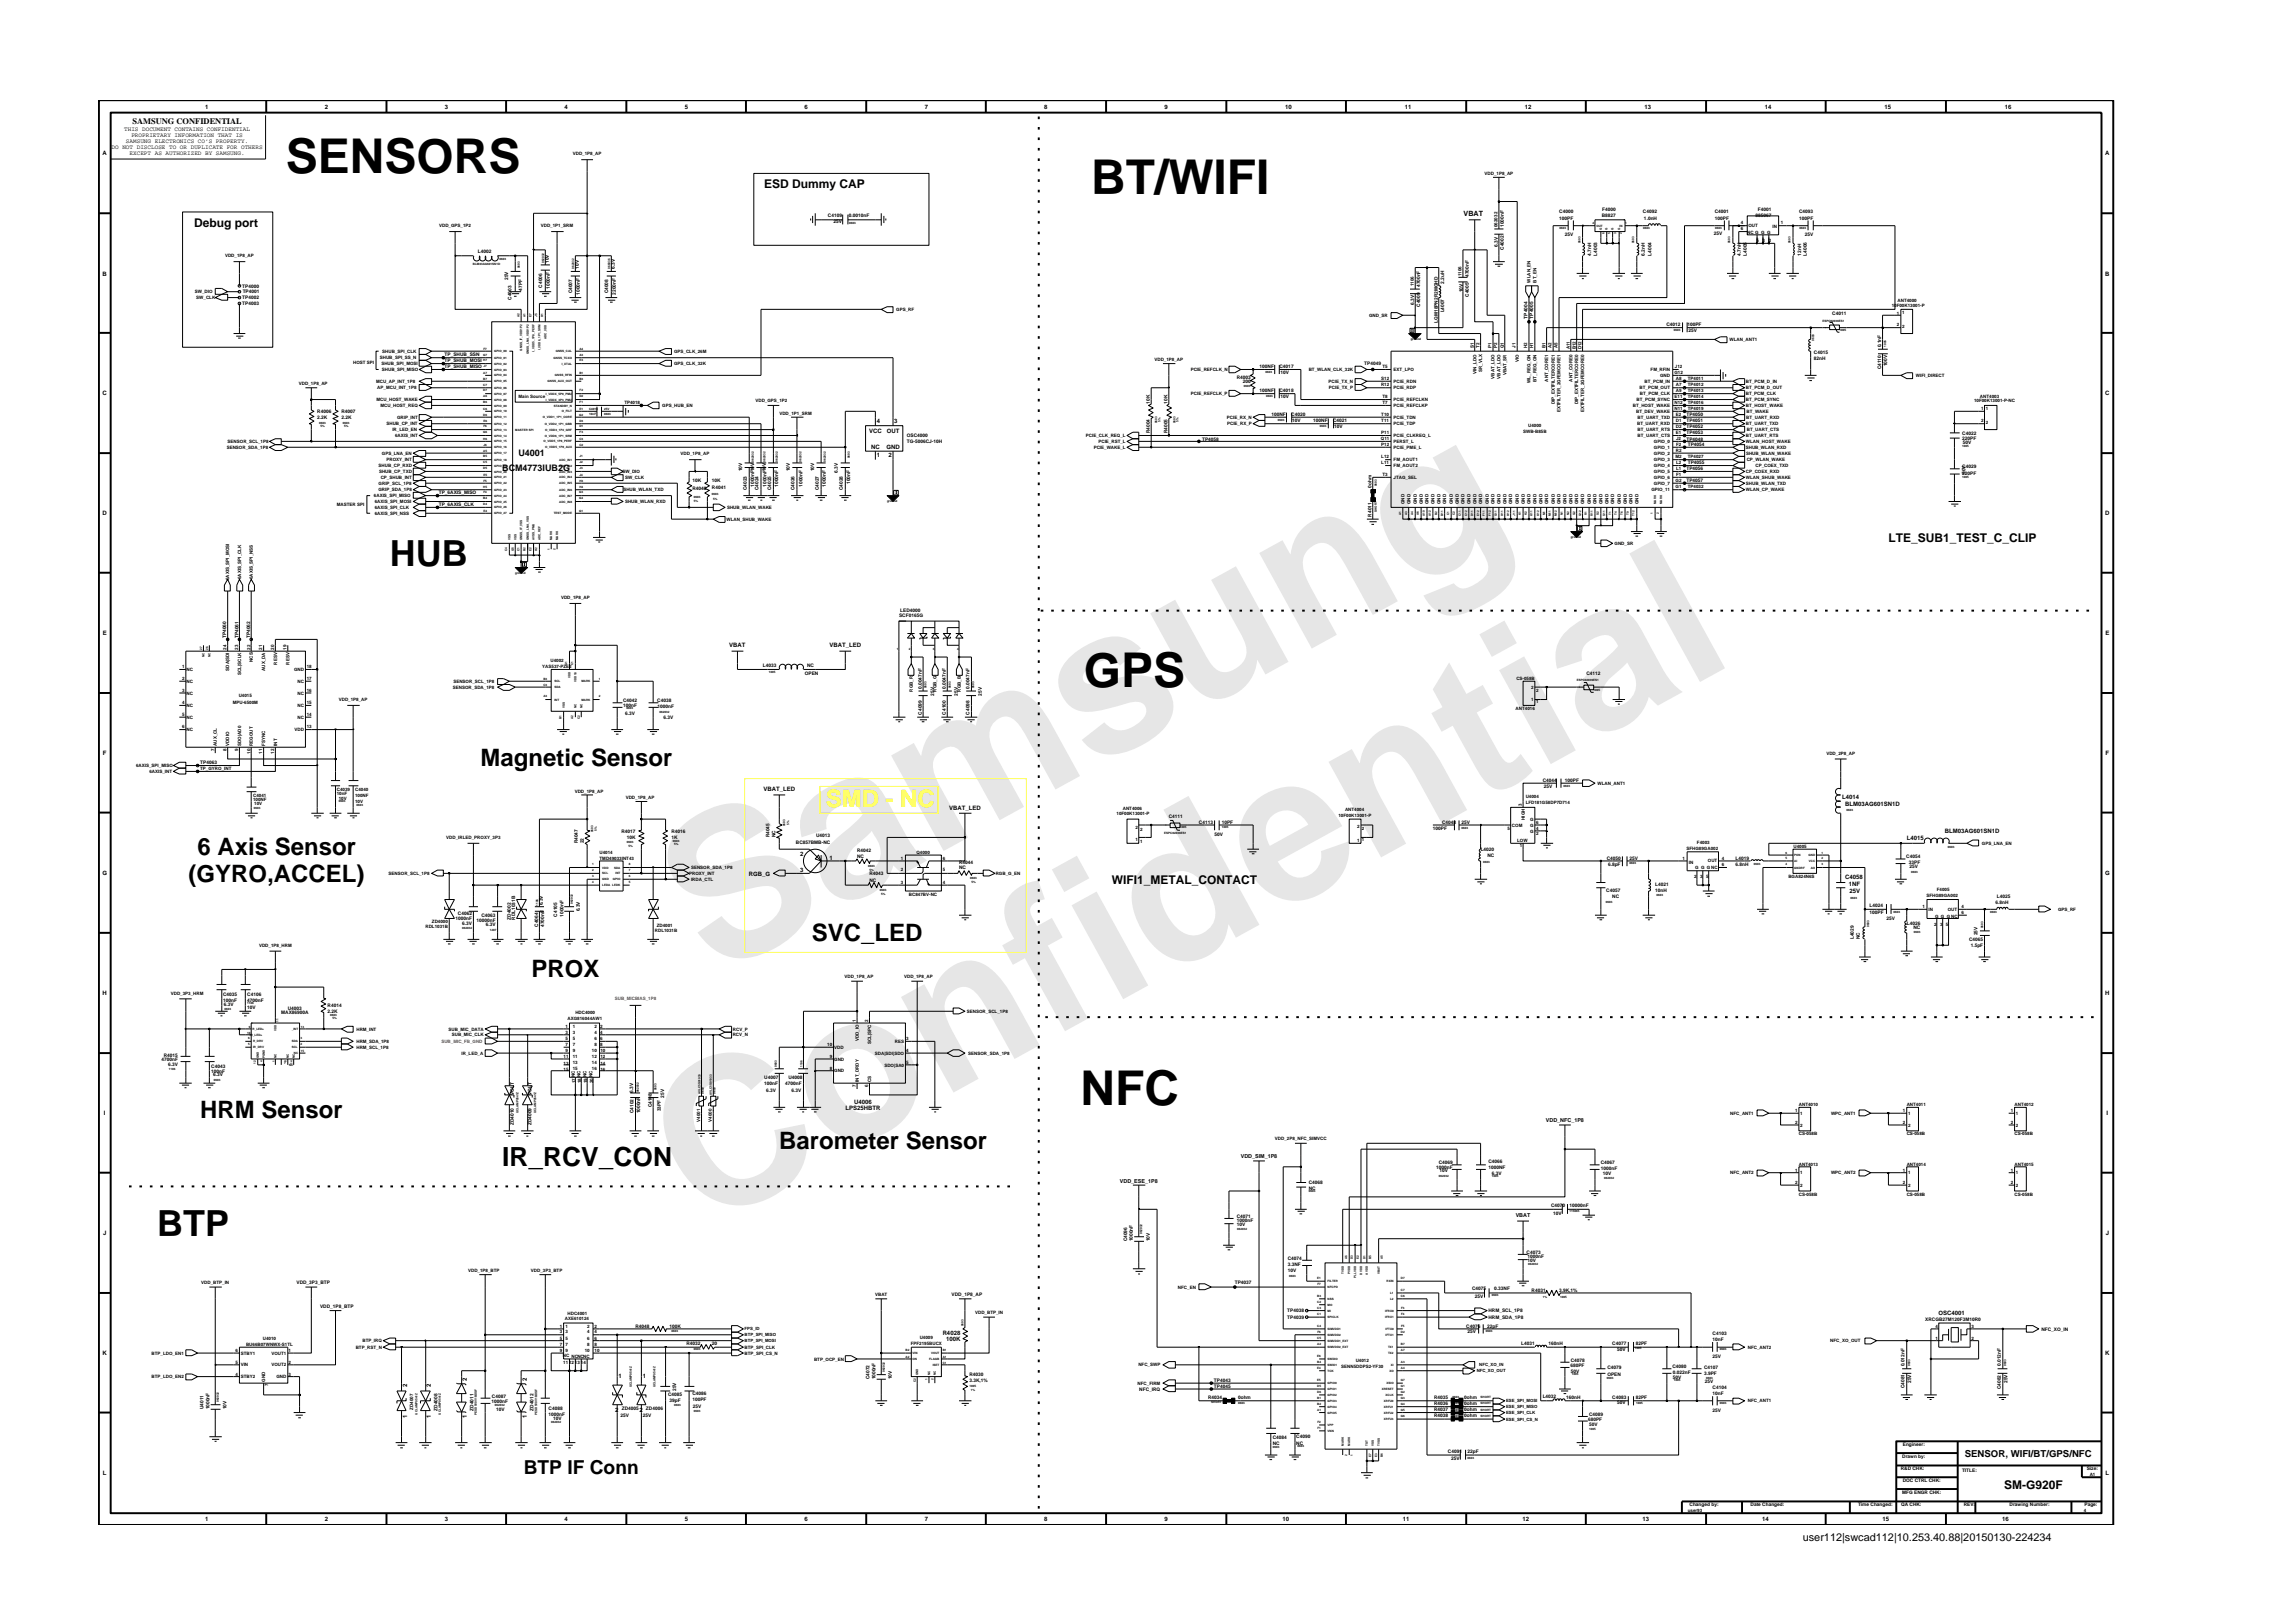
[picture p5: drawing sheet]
<svg xmlns="http://www.w3.org/2000/svg" width="297mm" height="210mm" viewBox="0 0 297 210" stroke-linecap="round" stroke-linejoin="round" font-family="sans-serif">
<defs><g id="words">
<g font-size="26.5" fill="#e6e6e6">
<text x="92.4" y="126.7" transform="rotate(-29 92.4 126.7)">Samsung</text>
<text x="91.1" y="159.4" transform="rotate(-29 91.1 159.4)">Confidential</text>
</g>
<g font-size="6.2">
<text x="37" y="22.5">SENSORS</text>
<text x="141.3" y="25.2">BT/WIFI</text>
<text x="140.4" y="89">GPS</text>
<text x="140" y="143.2">NFC</text>
</g>
<g font-size="4.7">
<text x="50.5" y="73.3">HUB</text>
<text x="20.3" y="160.1">BTP</text>
</g>
<text font-size="3.4" x="65" y="151.1">IR_RCV_CON</text>
<g font-size="3.1">
<text x="62.3" y="99.2">Magnetic Sensor</text>
<text x="25.6" y="110.8">6 Axis Sensor</text>
<text x="24.4" y="114.2">(GYRO,ACCEL)</text>
<text x="105.2" y="121.9">SVC_LED</text>
<text x="68.9" y="126.5">PROX</text>
<text x="25.9" y="144.8">HRM Sensor</text>
<text x="101" y="148.9">Barometer Sensor</text>
</g>
<text font-size="3.1" fill="#ff0" x="107" y="104.6">SMD - NC</text>
<text font-size="2.5" x="67.8" y="190.9">BTP IF Conn</text>
<g font-size="1.6">
<text x="25.2" y="29.4">Debug port</text>
<text x="99" y="24.3">ESD Dummy CAP</text>
<text x="244.6" y="70.2">LTE_SUB1_TEST_C_CLIP</text>
<text x="144" y="114.5">WIFI1_METAL_CONTACT</text>
<text x="259.6" y="192.9">SM-G920F</text>
</g>
<text font-size="1.4" x="233.5" y="199.7">user112|swcad112|10.253.40.88|20150130-224234</text>
<g font-size="1.2">
<text x="67.1" y="59.1">U4001</text>
<text x="65.1" y="61.1">BCM4773IUB2G</text>
<text x="254.5" y="188.7">SENSOR, WIFI/BT/GPS/NFC</text>
</g>
<text font-size="1.1" x="17.2" y="16.1">SAMSUNG CONFIDENTIAL</text>
<text font-size=".9" x="189.6" y="28">VBAT</text>
<g font-size=".8">
<text x="16.1" y="17">THIS DOCUMENT CONTAINS CONFIDENTIAL</text>
<text x="17" y="17.8">PROPRIETARY INFORMATION THAT IS</text>
<text x="26.6" y="14.1">1</text>
<text x="42.1" y="14.1">2</text>
<text x="57.6" y="14.1">3</text>
<text x="73.1" y="14.1">4</text>
<text x="88.7" y="14.1">5</text>
<text x="104.2" y="14.1">6</text>
<text x="119.8" y="14.1">7</text>
<text x="135.3" y="14.1">8</text>
<text x="150.9" y="14.1">9</text>
<text x="166.5" y="14.1">10</text>
<text x="182" y="14.1">11</text>
<text x="197.5" y="14.1">12</text>
<text x="213" y="14.1">13</text>
<text x="228.6" y="14.1">14</text>
<text x="244.1" y="14.1">15</text>
<text x="259.7" y="14.1">16</text>
<text x="13.3" y="20.1">A</text>
<text x="14.5" y="19.3">DO NOT DISCLOSE TO OR DUPLICATE FOR OTHERS</text>
<text x="16.3" y="18.5">SAMSUNG ELECTRONICS CO’S PROPERTY.</text>
<text x="16.8" y="20.1">EXCEPT AS AUTHORIZED BY SAMSUNG.</text>
<text x="272.7" y="20.1">A</text>
<text x="13.3" y="35.7">B</text>
<text x="272.7" y="35.7">B</text>
<text x="13.3" y="51.2">C</text>
<text x="272.7" y="51.2">C</text>
<text x="112.6" y="56.1">VCC</text>
<text x="112.8" y="58.1">NC</text>
<text x="113.6" y="59.2">1</text>
<text x="113.6" y="54.8">4</text>
<text x="114.8" y="58.1">GND</text>
<text x="114.9" y="56.1">OUT</text>
<text x="115.1" y="59.2">2</text>
<text x="115.9" y="54.8">3</text>
<text x="13.3" y="66.8">D</text>
<text x="272.7" y="66.8">D</text>
<text x="13.3" y="82.3">E</text>
<text x="94.5" y="83.9">VBAT</text>
<text x="107.5" y="83.9">VBAT_LED</text>
<text x="272.7" y="82.3">E</text>
<text x="13.3" y="97.8">F</text>
<text x="272.8" y="97.8">F</text>
<text x="98.9" y="102.5">VBAT_LED</text>
<text x="122.9" y="104.9">VBAT_LED</text>
<text x="238.6" y="103.5">L4014</text>
<text x="239" y="104.5">BLM03AG601SN1D</text>
<text x="251.9" y="107.9">BLM03AG601SN1D</text>
<text x="13.3" y="113.3">G</text>
<text x="97" y="113.4">RGB_G</text>
<text x="103.7" y="113">3</text>
<text x="103.7" y="110.9">2</text>
<text x="107.5" y="111.4">1</text>
<text x="239" y="113.9">C4058</text>
<text x="247" y="108.8">L4015</text>
<text x="272.7" y="113.3">G</text>
<text x="239.5" y="114.8">1NF</text>
<text x="239.6" y="115.7">25V</text>
<text x="13.3" y="128.9">H</text>
<text x="272.7" y="128.9">H</text>
<text x="109.5" y="143.8">LPS25HBTR</text>
<text x="110.6" y="143">U4006</text>
<text x="13.5" y="144.4">I</text>
<text x="272.9" y="144.4">I</text>
<text x="13.4" y="160">J</text>
<text x="272.8" y="160">J</text>
<text x="122.1" y="172.9">R4028</text>
<text x="122.5" y="173.7">100K</text>
<text x="251.1" y="170.4">OSC4001</text>
<text x="13.3" y="175.5">K</text>
<text x="52.7" y="179.7" transform="rotate(-90 52.7 179.7)">2</text>
<text x="55.8" y="179.7" transform="rotate(-90 55.8 179.7)">2</text>
<text x="60.5" y="178.9" transform="rotate(-90 60.5 178.9)">2</text>
<text x="68.2" y="178.9" transform="rotate(-90 68.2 178.9)">2</text>
<text x="80.1" y="178.5">1</text>
<text x="83.3" y="178.5">1</text>
<text x="272.7" y="175.5">K</text>
<text x="52.7" y="183.7" transform="rotate(-90 52.7 183.7)">1</text>
<text x="55.8" y="183.7" transform="rotate(-90 55.8 183.7)">1</text>
<text x="60.5" y="183.7" transform="rotate(-90 60.5 183.7)">1</text>
<text x="68.2" y="183.7" transform="rotate(-90 68.2 183.7)">1</text>
<text x="79.7" y="182.9">2</text>
<text x="82.8" y="182.9">2</text>
<text x="13.3" y="191.1">L</text>
<text x="272.8" y="191.1">L</text>
<text x="26.6" y="197.1">1</text>
<text x="42.1" y="197.1">2</text>
<text x="57.6" y="197.1">3</text>
<text x="73.1" y="197.1">4</text>
<text x="88.7" y="197.1">5</text>
<text x="104.2" y="197.1">6</text>
<text x="119.8" y="197.1">7</text>
<text x="135.3" y="197.1">8</text>
<text x="150.9" y="197.1">9</text>
<text x="166.1" y="197.1">10</text>
<text x="181.7" y="197.1">11</text>
<text x="197.2" y="197.1">12</text>
<text x="212.8" y="197.1">13</text>
<text x="228.3" y="197.1">14</text>
<text x="243.9" y="197.1">15</text>
<text x="259.4" y="197.1">16</text>
</g>
<g font-size=".7">
<text x="200.3" y="145.4">VDD_NFC_1P8</text>
<text x="145.1" y="153.2">VDD_ESE_1P8</text>
<text x="160.7" y="150.1">VDD_SIM_1P8</text>
<text x="196.4" y="157.7">VBAT</text>
</g>
<g font-size=".6">
<text x="74.2" y="20.1">VDD_1P8_AP</text>
<text x="192.3" y="22.7">VDD_1P8_AP</text>
<text x="56.9" y="29.5">VDD_GPS_1P2</text>
<text x="70.1" y="29.5">VDD_1P1_SRM</text>
<text x="107.2" y="28.1">C4109</text>
<text x="108" y="28.9">25V</text>
<text x="110" y="28.1">0.0010nF</text>
<text x="194" y="29.4" transform="rotate(-90 194 29.4)">062032</text>
<text x="194.8" y="29.4" transform="rotate(-90 194.8 29.4)">1000nF</text>
<text x="202" y="28.5">100PF</text>
<text x="202" y="27.6">C4000</text>
<text x="207.5" y="28.1">B8827</text>
<text x="207.6" y="27.3">F4000</text>
<text x="212.8" y="27.6">C4092</text>
<text x="213" y="28.5">1.0nH</text>
<text x="222.1" y="28.5">100PF</text>
<text x="222.1" y="27.6">C4001</text>
<text x="225.5" y="29.8">6</text>
<text x="225.5" y="29.1">4</text>
<text x="226.5" y="29.4">OUT</text>
<text x="227.4" y="28.1">885067</text>
<text x="227.7" y="27.3">F4001</text>
<text x="229.6" y="29.5">IN</text>
<text x="230.7" y="29.1">1</text>
<text x="233.1" y="28.5">100PF</text>
<text x="233.1" y="27.6">C4093</text>
<text x="29.2" y="33.3">VDD_1P8_AP</text>
<text x="61.9" y="32.8">L4002</text>
<text x="71.1" y="34.1" transform="rotate(-90 71.1 34.1)">10V</text>
<text x="75" y="34.8" transform="rotate(-90 75 34.8)">10V</text>
<text x="79.6" y="34.8" transform="rotate(-90 79.6 34.8)">6.3V</text>
<text x="189.3" y="35.8" transform="rotate(-90 189.3 35.8)">1106</text>
<text x="190.3" y="35.9" transform="rotate(-90 190.3 35.9)">4700nF</text>
<text x="194" y="31.9" transform="rotate(-90 194 31.9)">6.3V</text>
<text x="194.8" y="32.4" transform="rotate(-90 194.8 32.4)">C4002</text>
<text x="202.7" y="30.6">25V</text>
<text x="206.1" y="33.1" transform="rotate(-90 206.1 33.1)">4.7nH</text>
<text x="206.9" y="33.1" transform="rotate(-90 206.9 33.1)">L4003</text>
<text x="213.1" y="33.1" transform="rotate(-90 213.1 33.1)">6.2nH</text>
<text x="213.9" y="33.1" transform="rotate(-90 213.9 33.1)">L4004</text>
<text x="222" y="30.4">25V</text>
<text x="225.5" y="33.1" transform="rotate(-90 225.5 33.1)">4.7nH</text>
<text x="226.3" y="33.1" transform="rotate(-90 226.3 33.1)">L4005</text>
<text x="226.3" y="30.3">NC G G G</text>
<text x="227.5" y="31.4">5</text>
<text x="228.3" y="31.4">3</text>
<text x="229.2" y="31.4">2</text>
<text x="233.3" y="33.1" transform="rotate(-90 233.3 33.1)">12nH</text>
<text x="233.8" y="30.6">25V</text>
<text x="234.1" y="33.1" transform="rotate(-90 234.1 33.1)">L4006</text>
<text x="25.2" y="38">SW_DIO</text>
<text x="25.4" y="38.8">SW_CLK</text>
<text x="31.4" y="38.8">TP4002</text>
<text x="31.4" y="37.3">TP4000</text>
<text x="31.4" y="39.5">TP4003</text>
<text x="31.4" y="38">TP4001</text>
<text x="65.8" y="36.3" transform="rotate(-90 65.8 36.3)">25V</text>
<text x="66.3" y="38.9" transform="rotate(-90 66.3 38.9)">C4003</text>
<text x="67.6" y="37.7" transform="rotate(-90 67.6 37.7)">47PF</text>
<text x="70.2" y="37.2" transform="rotate(-90 70.2 37.2)">C4006</text>
<text x="71.2" y="37.4" transform="rotate(-90 71.2 37.4)">1000nF</text>
<text x="74.1" y="38" transform="rotate(-90 74.1 38)">C4007</text>
<text x="75.1" y="38.2" transform="rotate(-90 75.1 38.2)">1000nF</text>
<text x="78.8" y="38" transform="rotate(-90 78.8 38)">C4008</text>
<text x="79.8" y="38.2" transform="rotate(-90 79.8 38.2)">2200nF</text>
<text x="116.1" y="40.3">GPS_RF</text>
<text x="177.3" y="41">GND_SR</text>
<text x="183.2" y="37.1" transform="rotate(-90 183.2 37.1)">1106</text>
<text x="183.2" y="39.5" transform="rotate(-90 183.2 39.5)">6.3V</text>
<text x="184" y="39.7" transform="rotate(-90 184 39.7)">C4009</text>
<text x="184" y="37.2" transform="rotate(-90 184 37.2)">4700nF</text>
<text x="186.3" y="41.8" transform="rotate(-90 186.3 41.8)">LQM18PN2R2MGHD</text>
<text x="187.1" y="40.5" transform="rotate(-90 187.1 40.5)">L4007</text>
<text x="187.1" y="36.8" transform="rotate(-90 187.1 36.8)">2.2uH</text>
<text x="189.5" y="37.9" transform="rotate(-90 189.5 37.9)">10V</text>
<text x="190.3" y="38.4" transform="rotate(-90 190.3 38.4)">C4005</text>
<text x="197.9" y="41.3" transform="rotate(-90 197.9 41.3)">TP4004</text>
<text x="198.3" y="36.6" transform="rotate(-90 198.3 36.6)">WLAN_EN</text>
<text x="198.6" y="41.3" transform="rotate(-90 198.6 41.3)">TP4005</text>
<text x="199" y="36.6" transform="rotate(-90 199 36.6)">BT_EN</text>
<text x="237.3" y="40.8">C4011</text>
<text x="245.1" y="39.7">10F00K13001-P</text>
<text x="245.7" y="40.8">1</text>
<text x="245.8" y="39.1">ANT4000</text>
<text x="246.4" y="40.7">1</text>
<text x="45.7" y="47.1">HOST SPI</text>
<text x="49.2" y="46.6">SHUB_SPI_SS_N</text>
<text x="49.4" y="47.3">SHUB_SPI_MOSI</text>
<text x="49.5" y="45.7">SHUB_SPI_CLK</text>
<text x="57.6" y="46.1">TP_SHUB_SSN</text>
<text x="57.6" y="46.9">TP_SHUB_MOSI</text>
<text x="57.6" y="47.7">TP_SHUB_MISO</text>
<text x="87.3" y="47.3">GPS_CLK_32K</text>
<text x="87.3" y="45.7">GPS_CLK_26M</text>
<text x="149.6" y="46.7">VDD_1P8_AP</text>
<text x="163.2" y="47.7">100NF</text>
<text x="165.8" y="47.7">C4017</text>
<text x="176.7" y="47.3">TP4049</text>
<text x="179.1" y="47.7">T5</text>
<text x="190.9" y="45.1" transform="rotate(-90 190.9 45.1)">S1</text>
<text x="191.7" y="45.1" transform="rotate(-90 191.7 45.1)">T2</text>
<text x="193.2" y="45.1" transform="rotate(-90 193.2 45.1)">P1</text>
<text x="194" y="45.1" transform="rotate(-90 194 45.1)">P2</text>
<text x="194.8" y="45.1" transform="rotate(-90 194.8 45.1)">Q1</text>
<text x="196.3" y="45.1" transform="rotate(-90 196.3 45.1)">J1</text>
<text x="196.8" y="46.9" transform="rotate(-90 196.8 46.9)">VIO</text>
<text x="197.9" y="45.1" transform="rotate(-90 197.9 45.1)">H2</text>
<text x="198.6" y="45.1" transform="rotate(-90 198.6 45.1)">H1</text>
<text x="200.2" y="45.1" transform="rotate(-90 200.2 45.1)">B1</text>
<text x="201" y="45.1" transform="rotate(-90 201 45.1)">A2</text>
<text x="201.7" y="45.1" transform="rotate(-90 201.7 45.1)">A5</text>
<text x="203.4" y="45.3" transform="rotate(-90 203.4 45.3)">A11</text>
<text x="204.1" y="45.3" transform="rotate(-90 204.1 45.3)">B12</text>
<text x="204.9" y="45.3" transform="rotate(-90 204.9 45.3)">D12</text>
<text x="215.9" y="42.2">C4012</text>
<text x="217" y="47.7">J12</text>
<text x="218.6" y="42.2">100PF</text>
<text x="218.7" y="43">25V</text>
<text x="224.1" y="44.2">WLAN_ANT1</text>
<text x="235" y="46.7">82nH</text>
<text x="235" y="45.9">C4015</text>
<text x="243.7" y="47.9" transform="rotate(-90 243.7 47.9)">C4110</text>
<text x="243.7" y="45" transform="rotate(-90 243.7 45)">0.1nF</text>
<text x="244.5" y="47.4" transform="rotate(-90 244.5 47.4)">100V</text>
<text x="245.7" y="42.3">2</text>
<text x="246.4" y="42.4">2</text>
<text x="38.7" y="49.9">VDD_1P8_AP</text>
<text x="41.1" y="53.5">R4006</text>
<text x="44.2" y="53.5">R4007</text>
<text x="48.7" y="49.6">MCU_AP_INT_1P8</text>
<text x="48.8" y="52">MCU_HOST_WAKE</text>
<text x="48.9" y="50.4">AP_MCU_INT_1P8</text>
<text x="49.3" y="52.7">MCU_HOST_REQ</text>
<text x="49.5" y="48.1">SHUB_SPI_MISO</text>
<text x="67.2" y="51.6">Main Source</text>
<text x="80.9" y="52.3">TP4018</text>
<text x="85.8" y="52.7">GPS_HUB_EN</text>
<text x="97.9" y="52.1">VDD_GPS_1P2</text>
<text x="101" y="53.7">VDD_1P1_SRM</text>
<text x="149" y="52.3" transform="rotate(-90 149 52.3)">10K</text>
<text x="151.2" y="52.3" transform="rotate(-90 151.2 52.3)">10K</text>
<text x="154.2" y="48.1">PCIE_REFCLK_N</text>
<text x="154.3" y="51.2">PCIE_REFCLK_P</text>
<text x="160.2" y="49.1">R4003</text>
<text x="161" y="49.7">200</text>
<text x="163.2" y="50.8">100NF</text>
<text x="164.7" y="53.9">100NF</text>
<text x="165.8" y="50.8">C4018</text>
<text x="165.9" y="48.5">10V</text>
<text x="165.9" y="51.6">10V</text>
<text x="167.3" y="53.9">C4020</text>
<text x="169.5" y="48.1">BT_WLAN_CLK_32K</text>
<text x="172.1" y="49.6">PCIE_TX_N</text>
<text x="172.1" y="50.4">PCIE_TX_P</text>
<text x="178.9" y="50">R12</text>
<text x="178.9" y="49.3">S12</text>
<text x="178.9" y="53.9">T10</text>
<text x="179.1" y="52.3">T7</text>
<text x="179.1" y="51.5">T8</text>
<text x="180.5" y="48.1">EXT_LPO</text>
<text x="180.5" y="52.7">PCIE_REFCLKP</text>
<text x="180.5" y="52">PCIE_REFCLKN</text>
<text x="180.5" y="49.6">PCIE_RDN</text>
<text x="180.5" y="50.4">PCIE_RDP</text>
<text x="191.2" y="48.4" transform="rotate(-90 191.2 48.4)">VIN_LDO</text>
<text x="192" y="48.2" transform="rotate(-90 192 48.2)">SR_VLX</text>
<text x="193.6" y="49.1" transform="rotate(-90 193.6 49.1)">VBAT_LDO</text>
<text x="194.4" y="49.1" transform="rotate(-90 194.4 49.1)">VBAT_LDO</text>
<text x="195.1" y="48.6" transform="rotate(-90 195.1 48.6)">VBAT_SR</text>
<text x="198.3" y="49.6" transform="rotate(-90 198.3 49.6)">WL_REG_ON</text>
<text x="199" y="49.5" transform="rotate(-90 199 49.5)">BT_REG_ON</text>
<text x="200.6" y="49.4" transform="rotate(-90 200.6 49.4)">ANT_CORE1</text>
<text x="201.4" y="52.4" transform="rotate(-90 201.4 52.4)">DIP_EXTFILTERCORE1</text>
<text x="202.2" y="53.4" transform="rotate(-90 202.2 53.4)">EXTFILTER_2GFEMCORE1</text>
<text x="203.7" y="49.4" transform="rotate(-90 203.7 49.4)">ANT_CORE0</text>
<text x="204.5" y="52.4" transform="rotate(-90 204.5 52.4)">DIP_EXTFILTERCORE0</text>
<text x="205.2" y="53.4" transform="rotate(-90 205.2 53.4)">EXTFILTER_2GFEMCORE0</text>
<text x="211.5" y="52.7">BT_HOST_WAKE</text>
<text x="212" y="53.5">BT_DEV_WAKE</text>
<text x="212" y="52">BT_PCM_SYNC</text>
<text x="212.4" y="50.4">BT_PCM_OUT</text>
<text x="212.4" y="51.2">BT_PCM_CLK</text>
<text x="213.1" y="49.6">BT_PCM_IN</text>
<text x="213.8" y="48.1">FM_RFIN</text>
<text x="215.1" y="48.8">GND</text>
<text x="216.9" y="48.5">G12</text>
<text x="216.9" y="53.2">N11</text>
<text x="216.9" y="52.3">N12</text>
<text x="216.9" y="51.5">E11</text>
<text x="217.1" y="50">A7</text>
<text x="217.1" y="49.3">A8</text>
<text x="217.1" y="50.8">A9</text>
<text x="217.1" y="53.9">E2</text>
<text x="218.5" y="53.9">TP4050</text>
<text x="218.6" y="50">TP4012</text>
<text x="218.6" y="49.3">TP4011</text>
<text x="218.6" y="53.2">TP4019</text>
<text x="218.6" y="50.8">TP4013</text>
<text x="218.6" y="52.3">TP4016</text>
<text x="218.6" y="51.5">TP4014</text>
<text x="226.2" y="51.2">BT_PCM_CLK</text>
<text x="226.2" y="50.4">BT_PCM_D_OUT</text>
<text x="226.2" y="49.6">BT_PCM_D_IN</text>
<text x="226.2" y="52">BT_PCM_SYNC</text>
<text x="226.2" y="52.7">BT_HOST_WAKE</text>
<text x="226.3" y="53.5">BT_WAKE</text>
<text x="248.2" y="48.8">WIFI_DIRECT</text>
<text x="255.7" y="52.1">10F00K13001-P-NC</text>
<text x="256.5" y="51.6">ANT4003</text>
<text x="256.7" y="53.1">1 1</text>
<text x="29.4" y="58.2">SENSOR_SDA_1P8</text>
<text x="29.5" y="57.4">SENSOR_SCL_1P8</text>
<text x="41.1" y="54.3">2.2K</text>
<text x="44.2" y="54.3">2.2K</text>
<text x="49.5" y="58.9">GPS_LNA_EN</text>
<text x="50.1" y="55.1">SHUB_CP_INT</text>
<text x="50.1" y="59.8">PROXY_INT</text>
<text x="50.8" y="55.9">IR_LED_EN</text>
<text x="51.2" y="56.6">6AXIS_INT</text>
<text x="51.4" y="54.3">GRIP_INT</text>
<text x="88.2" y="58.9">VDD_1P8_AP</text>
<text x="117.5" y="57.4">TG-5006CJ-10H</text>
<text x="117.5" y="56.6">OSC4000</text>
<text x="140.7" y="56.6">PCIE_CLK_REQ_L</text>
<text x="141.7" y="58.2">PCIE_WAKE_L</text>
<text x="142.3" y="57.4">PCIE_RST_L</text>
<text x="149" y="56.1" transform="rotate(-90 149 56.1)">R4004</text>
<text x="151.2" y="56.1" transform="rotate(-90 151.2 56.1)">R4005</text>
<text x="155.7" y="57.1">TP4058</text>
<text x="158.9" y="54.3">PCIE_RX_N</text>
<text x="159" y="55.1">PCIE_RX_P</text>
<text x="167.4" y="54.6">10V</text>
<text x="170.1" y="54.6">100NF</text>
<text x="172.7" y="54.6">C4021</text>
<text x="172.8" y="55.4">10V</text>
<text x="178.9" y="57.1">Q11</text>
<text x="178.9" y="56.2">P11</text>
<text x="178.9" y="57.8">P12</text>
<text x="178.9" y="54.7">T11</text>
<text x="178.9" y="59.3">L12</text>
<text x="180.5" y="54.3">PCIE_TDN</text>
<text x="180.5" y="55.1">PCIE_TDP</text>
<text x="180.5" y="57.4">PERST_L</text>
<text x="180.5" y="56.6">PCIE_CLKREQ_L</text>
<text x="180.5" y="58.2">PCIE_PME_L</text>
<text x="180.5" y="59.8">FM_AOUT1</text>
<text x="197.3" y="56">SWB-B85B</text>
<text x="198" y="55.3">U4000</text>
<text x="212.1" y="55.1">BT_UART_RXD</text>
<text x="212.1" y="55.9">BT_UART_RTS</text>
<text x="212.1" y="56.6">BT_UART_CTS</text>
<text x="212.1" y="54.3">BT_UART_TXD</text>
<text x="214.2" y="58.2">GPIO_1</text>
<text x="214.2" y="59.8">GPIO_3</text>
<text x="214.2" y="57.4">GPIO_0</text>
<text x="214.2" y="58.9">GPIO_2</text>
<text x="217" y="59.3">M2</text>
<text x="217.1" y="58.6">R2</text>
<text x="217.1" y="55.4">D2</text>
<text x="217.1" y="54.7">D1</text>
<text x="217.1" y="56.2">E1</text>
<text x="217.1" y="57.8">F2</text>
<text x="217.1" y="57.1">J2</text>
<text x="218.5" y="56.2">TP4053</text>
<text x="218.5" y="57.1">TP4048</text>
<text x="218.5" y="54.7">TP4051</text>
<text x="218.5" y="55.5">TP4052</text>
<text x="218.6" y="59.3">TP4027</text>
<text x="218.6" y="57.8">TP4054</text>
<text x="226.1" y="58.2">SHUB_WLAN_RXD</text>
<text x="226.2" y="57.4">WLAN_HOST_WAKE</text>
<text x="226.2" y="55.1">BT_UART_TXD</text>
<text x="226.2" y="56.6">BT_UART_RTS</text>
<text x="226.2" y="58.9">SHUB_WLAN_WAKE</text>
<text x="226.2" y="54.3">BT_UART_RXD</text>
<text x="226.3" y="59.8">CP_WLAN_WAKE</text>
<text x="226.3" y="55.9">BT_UART_CTS</text>
<text x="254.2" y="56.3">C4022</text>
<text x="254.2" y="57">220PF</text>
<text x="254.3" y="57.5">50V</text>
<text x="256.7" y="54.7">2</text>
<text x="257.2" y="54.9">2</text>
<text x="43.6" y="65.6">MASTER SPI</text>
<text x="48.4" y="64.4">6AXIS_SPI_MISO</text>
<text x="48.5" y="65.2">6AXIS_SPI_MOSI</text>
<text x="48.5" y="65.9">6AXIS_SPI_CLK</text>
<text x="49" y="63.7">GRIP_SDA_1P8</text>
<text x="49.1" y="60.5">SHUB_CP_RXD</text>
<text x="49.1" y="62.8">GRIP_SCL_1P8</text>
<text x="49.1" y="61.3">SHUB_CP_TXD</text>
<text x="49.3" y="62">CP_SHUB_INT</text>
<text x="56.8" y="64">TP_6AXIS_MISO</text>
<text x="56.8" y="65.5">TP_6AXIS_CLK</text>
<text x="80.6" y="61.3">SW_DIO</text>
<text x="80.8" y="63.7">SHUB_WLAN_TXD</text>
<text x="81" y="62">SW_CLK</text>
<text x="81" y="65.2">SHUB_WLAN_RXD</text>
<text x="89.7" y="63.5">R4040</text>
<text x="89.7" y="62.5">10K</text>
<text x="92.2" y="63.3">R4041</text>
<text x="92.2" y="62.5">10K</text>
<text x="94.2" y="65.9">SHUB_WLAN_WAKE</text>
<text x="96.2" y="61.1" transform="rotate(-90 96.2 61.1)">10V</text>
<text x="96.7" y="63.5" transform="rotate(-90 96.7 63.5)">C4023</text>
<text x="97.7" y="63" transform="rotate(-90 97.7 63)">1000nF10V</text>
<text x="98.3" y="63.5" transform="rotate(-90 98.3 63.5)">C4024</text>
<text x="99.3" y="63" transform="rotate(-90 99.3 63)">1000nF10V</text>
<text x="99.9" y="63.5" transform="rotate(-90 99.9 63.5)">C4025</text>
<text x="100.8" y="63" transform="rotate(-90 100.8 63)">1000nF</text>
<text x="102.3" y="61.1" transform="rotate(-90 102.3 61.1)">10V</text>
<text x="102.9" y="63.5" transform="rotate(-90 102.9 63.5)">C4026</text>
<text x="103.9" y="63" transform="rotate(-90 103.9 63)">1000nF</text>
<text x="105.5" y="61.1" transform="rotate(-90 105.5 61.1)">10V</text>
<text x="106.1" y="63.5" transform="rotate(-90 106.1 63.5)">C4027</text>
<text x="107" y="63" transform="rotate(-90 107 63)">1000nF</text>
<text x="108.5" y="61.3" transform="rotate(-90 108.5 61.3)">6.3V</text>
<text x="109.2" y="63.5" transform="rotate(-90 109.2 63.5)">C4028</text>
<text x="110.1" y="62.7" transform="rotate(-90 110.1 62.7)">100nF</text>
<text x="177.7" y="63.2" transform="rotate(-90 177.7 63.2)">0ohm</text>
<text x="178.9" y="60.1">L11</text>
<text x="179.1" y="61.7">T3</text>
<text x="180.5" y="62">JTAG_SEL</text>
<text x="180.5" y="60.5">FM_AOUT2</text>
<text x="181.9" y="65.3" transform="rotate(-90 181.9 65.3)">GND</text>
<text x="182.7" y="65.3" transform="rotate(-90 182.7 65.3)">GND</text>
<text x="183.5" y="65.3" transform="rotate(-90 183.5 65.3)">GND</text>
<text x="184.3" y="65.3" transform="rotate(-90 184.3 65.3)">GND</text>
<text x="185.1" y="65.3" transform="rotate(-90 185.1 65.3)">GND</text>
<text x="185.8" y="65.3" transform="rotate(-90 185.8 65.3)">GND</text>
<text x="186.6" y="65.3" transform="rotate(-90 186.6 65.3)">GND</text>
<text x="187.4" y="65.3" transform="rotate(-90 187.4 65.3)">GND</text>
<text x="188.2" y="65.3" transform="rotate(-90 188.2 65.3)">GND</text>
<text x="189" y="65.3" transform="rotate(-90 189 65.3)">GND</text>
<text x="189.7" y="65.3" transform="rotate(-90 189.7 65.3)">GND</text>
<text x="190.5" y="65.3" transform="rotate(-90 190.5 65.3)">GND</text>
<text x="191.2" y="65.3" transform="rotate(-90 191.2 65.3)">GND</text>
<text x="192" y="65.3" transform="rotate(-90 192 65.3)">GND</text>
<text x="192.9" y="65.3" transform="rotate(-90 192.9 65.3)">GND</text>
<text x="193.6" y="65.3" transform="rotate(-90 193.6 65.3)">GND</text>
<text x="194.4" y="65.3" transform="rotate(-90 194.4 65.3)">GND</text>
<text x="195.1" y="65.3" transform="rotate(-90 195.1 65.3)">GND</text>
<text x="195.9" y="65.3" transform="rotate(-90 195.9 65.3)">GND</text>
<text x="196.8" y="65.3" transform="rotate(-90 196.8 65.3)">GND</text>
<text x="197.5" y="65.3" transform="rotate(-90 197.5 65.3)">GND</text>
<text x="198.3" y="65.3" transform="rotate(-90 198.3 65.3)">GND</text>
<text x="199" y="65.3" transform="rotate(-90 199 65.3)">GND</text>
<text x="199.8" y="65.3" transform="rotate(-90 199.8 65.3)">GND</text>
<text x="200.6" y="65.3" transform="rotate(-90 200.6 65.3)">GND</text>
<text x="201.4" y="65.3" transform="rotate(-90 201.4 65.3)">GND</text>
<text x="202.2" y="65.3" transform="rotate(-90 202.2 65.3)">GND</text>
<text x="202.9" y="65.3" transform="rotate(-90 202.9 65.3)">GND</text>
<text x="203.7" y="65.3" transform="rotate(-90 203.7 65.3)">GND</text>
<text x="204.5" y="65.3" transform="rotate(-90 204.5 65.3)">GND</text>
<text x="205.2" y="65.3" transform="rotate(-90 205.2 65.3)">GND</text>
<text x="206.1" y="65.3" transform="rotate(-90 206.1 65.3)">GND</text>
<text x="206.8" y="65.3" transform="rotate(-90 206.8 65.3)">GND</text>
<text x="207.6" y="65.3" transform="rotate(-90 207.6 65.3)">GND</text>
<text x="208.4" y="65.3" transform="rotate(-90 208.4 65.3)">GND</text>
<text x="209.1" y="65.3" transform="rotate(-90 209.1 65.3)">GND</text>
<text x="210" y="65.3" transform="rotate(-90 210 65.3)">GND</text>
<text x="210.7" y="65.3" transform="rotate(-90 210.7 65.3)">GND</text>
<text x="211.5" y="65.3" transform="rotate(-90 211.5 65.3)">GND</text>
<text x="212.2" y="65.3" transform="rotate(-90 212.2 65.3)">GND</text>
<text x="213.9" y="63.7">GPIO_11</text>
<text x="214.2" y="61.3">GPIO_5</text>
<text x="214.2" y="62">GPIO_6</text>
<text x="214.2" y="62.8">GPIO_7</text>
<text x="214.2" y="60.5">GPIO_4</text>
<text x="217.1" y="63.2">G1</text>
<text x="217.1" y="62.5">G2</text>
<text x="217.1" y="60.9">L1</text>
<text x="217.1" y="61.7">F1</text>
<text x="217.1" y="60.1">L2</text>
<text x="218.5" y="62.5">TP4057</text>
<text x="218.5" y="60.9">TP4056</text>
<text x="218.6" y="63.2">TP4032</text>
<text x="218.6" y="60.1">TP4055</text>
<text x="226.2" y="62.8">SHUB_WLAN_TXD</text>
<text x="226.2" y="61.3">CP_COEX_RXD</text>
<text x="226.2" y="62">WLAN_SHUB_WAKE</text>
<text x="226.2" y="63.7">WLAN_CP_WAKE</text>
<text x="227.4" y="60.5">CP_COEX_TXD</text>
<text x="254.2" y="60.6">C4029</text>
<text x="254.2" y="61.5">220PF</text>
<text x="254.6" y="61.4" transform="rotate(-90 254.6 61.4)">50V</text>
<text x="48.5" y="66.7">6AXIS_SPI_NSS</text>
<text x="94.1" y="67.5">WLAN_SHUB_WAKE</text>
<text x="177.7" y="66.9" transform="rotate(-90 177.7 66.9)">R4011</text>
<text x="209.2" y="70.6">GND_SR</text>
<text x="29.7" y="75.1" transform="rotate(-90 29.7 75.1)">6AXIS_SPI_MOSI</text>
<text x="31.2" y="75" transform="rotate(-90 31.2 75)">6AXIS_SPI_CLK</text>
<text x="32.8" y="75" transform="rotate(-90 32.8 75)">6AXIS_SPI_NSS</text>
<text x="72.7" y="77.6">VDD_1P8_AP</text>
<text x="29.3" y="82.7" transform="rotate(-90 29.3 82.7)">TP4060</text>
<text x="30.9" y="82.7" transform="rotate(-90 30.9 82.7)">TP4061</text>
<text x="32.4" y="82.7" transform="rotate(-90 32.4 82.7)">TP4062</text>
<text x="116.5" y="80">SCF0165G</text>
<text x="116.6" y="79.2">LED4000</text>
<text x="23.6" y="86.6">1</text>
<text x="23.6" y="89.7">3</text>
<text x="23.6" y="88.1">2</text>
<text x="24.2" y="86.9">NC</text>
<text x="24.2" y="90">NC</text>
<text x="24.2" y="88.5">NC</text>
<text x="29.3" y="84.2" transform="rotate(-90 29.3 84.2)">24</text>
<text x="29.7" y="86.9" transform="rotate(-90 29.7 86.9)">SDA|SDI</text>
<text x="30.8" y="84.2" transform="rotate(-90 30.8 84.2)">23</text>
<text x="31.2" y="87.4" transform="rotate(-90 31.2 87.4)">SCL|SCLK</text>
<text x="32.5" y="84.2" transform="rotate(-90 32.5 84.2)">22</text>
<text x="32.8" y="85.8" transform="rotate(-90 32.8 85.8)">NCS</text>
<text x="34" y="84.2" transform="rotate(-90 34 84.2)">21</text>
<text x="34.4" y="86.9" transform="rotate(-90 34.4 86.9)">AUX_DA</text>
<text x="35.5" y="84.2" transform="rotate(-90 35.5 84.2)">20</text>
<text x="35.9" y="86.1" transform="rotate(-90 35.9 86.1)">RESV</text>
<text x="37.1" y="84.2" transform="rotate(-90 37.1 84.2)">19</text>
<text x="37.5" y="86.1" transform="rotate(-90 37.5 86.1)">RESV</text>
<text x="38.1" y="86.9">GND</text>
<text x="38.6" y="90">NC</text>
<text x="38.6" y="88.5">NC</text>
<text x="39.7" y="89.7">16</text>
<text x="39.7" y="88.1">17</text>
<text x="39.7" y="86.6">18</text>
<text x="58.7" y="89.2">SENSOR_SDA_1P8</text>
<text x="58.7" y="88.5">SENSOR_SCL_1P8</text>
<text x="70.3" y="86.5">YAS537-PZE2</text>
<text x="71.3" y="85.8">U4002</text>
<text x="98.8" y="86.4">L4033</text>
<text x="104.3" y="87.5">OPEN</text>
<text x="104.5" y="86.4">NC</text>
<text x="118.3" y="89.6" transform="rotate(-90 118.3 89.6)">RGB_R</text>
<text x="119.4" y="89.3" transform="rotate(-90 119.4 89.3)">0.0047nF</text>
<text x="121.3" y="89.6" transform="rotate(-90 121.3 89.6)">RGB_G</text>
<text x="122.5" y="89.3" transform="rotate(-90 122.5 89.3)">0.0047nF</text>
<text x="124.4" y="89.6" transform="rotate(-90 124.4 89.6)">RGB_B</text>
<text x="125.6" y="89.3" transform="rotate(-90 125.6 89.3)">0.0047nF</text>
<text x="196.4" y="88.1">CS-058B</text>
<text x="198.3" y="89.2">2</text>
<text x="199" y="89.6">2</text>
<text x="205.5" y="87.5">C4112</text>
<text x="23.6" y="94.3">6</text>
<text x="23.6" y="91.2">4</text>
<text x="23.6" y="92.7">5</text>
<text x="24.2" y="94.7">NC</text>
<text x="24.2" y="91.6">NC</text>
<text x="24.2" y="93.1">NC</text>
<text x="30.1" y="91.3">MPU-6500M</text>
<text x="30.9" y="90.3">U4015</text>
<text x="38.2" y="94.7">VDD</text>
<text x="38.6" y="93.1">NC</text>
<text x="38.6" y="91.6">NC</text>
<text x="39.7" y="92.7">14</text>
<text x="39.7" y="91.2">15</text>
<text x="39.7" y="94.3">13</text>
<text x="43.9" y="90.8">VDD_1P8_AP</text>
<text x="80.7" y="91">C4042</text>
<text x="80.7" y="91.6">100nF</text>
<text x="81" y="92.6">6.3V</text>
<text x="85.2" y="91">C4038</text>
<text x="85.2" y="91.7">1000nF</text>
<text x="86" y="93.2">6.3V</text>
<text x="119.4" y="92.6" transform="rotate(-90 119.4 92.6)">C4099</text>
<text x="121" y="90.1" transform="rotate(-90 121 90.1)">25V</text>
<text x="122.5" y="92.6" transform="rotate(-90 122.5 92.6)">C4100</text>
<text x="124.1" y="90.1" transform="rotate(-90 124.1 90.1)">25V</text>
<text x="125.6" y="92.6" transform="rotate(-90 125.6 92.6)">C4098</text>
<text x="127.2" y="90.1" transform="rotate(-90 127.2 90.1)">25V</text>
<text x="196.3" y="92">ANT4016</text>
<text x="198.3" y="90.8">1</text>
<text x="199" y="91.1">1</text>
<text x="17.6" y="99.4">6AXIS_SPI_MISO</text>
<text x="19.3" y="100.1">6AXIS_INT</text>
<text x="25.9" y="99">TP4063</text>
<text x="25.9" y="99.7">TP_GYRO_INT</text>
<text x="27.8" y="97.3" transform="rotate(-90 27.8 97.3)">7</text>
<text x="28.1" y="96.6" transform="rotate(-90 28.1 96.6)">AUX_CL</text>
<text x="29.3" y="97.3" transform="rotate(-90 29.3 97.3)">8</text>
<text x="29.7" y="96.6" transform="rotate(-90 29.7 96.6)">VDDIO</text>
<text x="30.8" y="97.3" transform="rotate(-90 30.8 97.3)">9</text>
<text x="31.2" y="96.6" transform="rotate(-90 31.2 96.6)">SDO|AD0</text>
<text x="32.5" y="97.6" transform="rotate(-90 32.5 97.6)">10</text>
<text x="32.8" y="96.6" transform="rotate(-90 32.8 96.6)">REGOUT</text>
<text x="34" y="97.6" transform="rotate(-90 34 97.6)">11</text>
<text x="34.4" y="96.6" transform="rotate(-90 34.4 96.6)">FSYNC</text>
<text x="35.5" y="97.6" transform="rotate(-90 35.5 97.6)">12</text>
<text x="35.9" y="96.6" transform="rotate(-90 35.9 96.6)">INT</text>
<text x="199.8" y="101.3">C4044</text>
<text x="202.7" y="101.3">100PF</text>
<text x="207" y="101.7">WLAN_ANT1</text>
<text x="236.6" y="97.8">VDD_2P8_AP</text>
<text x="32.8" y="103.2">C4041</text>
<text x="32.8" y="103.8">100NF</text>
<text x="32.9" y="104.3">10V</text>
<text x="43.6" y="102.5">C4039</text>
<text x="43.6" y="103">10nF</text>
<text x="43.9" y="103.6">10V</text>
<text x="46" y="104">10V</text>
<text x="46" y="102.5">C4040</text>
<text x="46" y="103.2">100NF</text>
<text x="74.5" y="102.7">VDD_1P8_AP</text>
<text x="80.5" y="107.9">R4017</text>
<text x="81.1" y="103.4">VDD_1P8_AP</text>
<text x="87" y="107.9">R4016</text>
<text x="144.6" y="105.6">10F00K13001-P</text>
<text x="145.4" y="105">ANT4006</text>
<text x="147.1" y="107.4">2</text>
<text x="147.7" y="107.6">2</text>
<text x="151.4" y="105.9">C4111</text>
<text x="155.3" y="106.7">C4113</text>
<text x="158.3" y="106.7">10PF</text>
<text x="173.4" y="105.8">10F00K13001-P</text>
<text x="174.2" y="105">ANT4004</text>
<text x="175.8" y="107.3">2</text>
<text x="176.4" y="107.5">2</text>
<text x="185.6" y="107.5">100PF</text>
<text x="186.8" y="106.7">C4048</text>
<text x="189.3" y="106.7">25V</text>
<text x="195.3" y="107.5">5</text>
<text x="195.9" y="107.1">COM</text>
<text x="197.1" y="104.4" transform="rotate(-90 197.1 104.4)">3</text>
<text x="197.5" y="106.2" transform="rotate(-90 197.5 106.2)">HIGH</text>
<text x="197.6" y="103.4">U4004</text>
<text x="197.6" y="104.2">LFD181G58DP7D714</text>
<text x="198.2" y="107.9">G</text>
<text x="198.2" y="107.1">G</text>
<text x="198.2" y="106.3">G</text>
<text x="199" y="107.5">4</text>
<text x="199" y="106.7">6</text>
<text x="200" y="102.1">25V</text>
<text x="50.3" y="113.4">SENSOR_SCL_1P8</text>
<text x="57.8" y="108.7">VDD_IRLED_PROXY_3P3</text>
<text x="74.9" y="109.2" transform="rotate(-90 74.9 109.2)">R4047</text>
<text x="75.6" y="109.2" transform="rotate(-90 75.6 109.2)">22</text>
<text x="77.7" y="110.6">U4014</text>
<text x="77.7" y="111.4">TMD49033INT43</text>
<text x="81.2" y="108.7">10K</text>
<text x="87" y="108.7">1K</text>
<text x="89.3" y="113.4">PROXY_INT</text>
<text x="89.5" y="112.6">SENSOR_SDA_1P8</text>
<text x="99.7" y="108.5" transform="rotate(-90 99.7 108.5)">R4045</text>
<text x="100.4" y="108.5" transform="rotate(-90 100.4 108.5)">NC</text>
<text x="103.1" y="109.3">BC857BMB-NC</text>
<text x="105.7" y="108.5">U4013</text>
<text x="111" y="110.3">R4042</text>
<text x="111" y="111.1">NC</text>
<text x="112.6" y="113.4">R4043</text>
<text x="116.7" y="111.4">1</text>
<text x="116.7" y="112.9">2</text>
<text x="118.7" y="110.6">Q4000</text>
<text x="122.1" y="112.9">5</text>
<text x="122.1" y="111.4">6</text>
<text x="124.2" y="111.9">R4044</text>
<text x="124.2" y="112.6">NC</text>
<text x="129" y="113.4">RGB_G_EN</text>
<text x="147.1" y="108.9">1</text>
<text x="147.7" y="109.2">1</text>
<text x="157.3" y="108.3">50V</text>
<text x="175.8" y="109.1">1</text>
<text x="176.4" y="109">1</text>
<text x="191.8" y="110.3">L4020</text>
<text x="192.7" y="111.1">NC</text>
<text x="196.5" y="109">LOW</text>
<text x="196.9" y="109.7">1</text>
<text x="199" y="108.2">2</text>
<text x="208.1" y="111.4">C4050</text>
<text x="208.3" y="112.1">6.8pF</text>
<text x="211.1" y="111.4">25V</text>
<text x="218" y="111.4">1</text>
<text x="218.5" y="110.1">SFHG89GA002</text>
<text x="218.8" y="111.9">IN</text>
<text x="219.5" y="113.7">2</text>
<text x="219.6" y="112.6">G G G NC</text>
<text x="219.8" y="109.3">F4003</text>
<text x="220.2" y="113.7">3</text>
<text x="221" y="113.7">5</text>
<text x="221.2" y="111.7">OUT</text>
<text x="223" y="112.2">6</text>
<text x="223" y="111.4">4</text>
<text x="224.8" y="112.1">6.8nH</text>
<text x="224.8" y="111.4">L4019</text>
<text x="231.7" y="113.7">BGA824N6S</text>
<text x="232.3" y="109.8">U4005</text>
<text x="246.9" y="111.2">C4054</text>
<text x="247.3" y="112">33PF</text>
<text x="247.3" y="112.5">25V</text>
<text x="256.7" y="109.5">GPS_LNA_EN</text>
<text x="56" y="119.6">ZD4000</text>
<text x="59" y="119.2">1000nF</text>
<text x="59.3" y="118.6">C4062</text>
<text x="59.9" y="119.8">6.3V</text>
<text x="61.7" y="119.4">10000nF</text>
<text x="62.4" y="118.8">C4063</text>
<text x="62.9" y="119.9">6.3V</text>
<text x="66.2" y="119.2" transform="rotate(-90 66.2 119.2)">ZD4002</text>
<text x="66.7" y="119.2" transform="rotate(-90 66.7 119.2)">RDL1031B</text>
<text x="70.3" y="117.3" transform="rotate(-90 70.3 117.3)">6.3V</text>
<text x="72.2" y="118.7" transform="rotate(-90 72.2 118.7)">C4105</text>
<text x="73" y="118.7" transform="rotate(-90 73 118.7)">1000nF</text>
<text x="75.1" y="118.1" transform="rotate(-90 75.1 118.1)">6.3V</text>
<text x="89.5" y="114.1">IRDA_CTL</text>
<text x="112.6" y="114.2">NC</text>
<text x="116.7" y="114.5">3</text>
<text x="117.7" y="116.1">BC847BV-NC</text>
<text x="122.1" y="114.5">4</text>
<text x="208.1" y="115.5">C4057</text>
<text x="208.9" y="116.3">NC</text>
<text x="214.4" y="115.5">10nH</text>
<text x="214.4" y="114.8">L4021</text>
<text x="242.2" y="117.5">L4024</text>
<text x="242.2" y="118.4">100PF</text>
<text x="244.4" y="119.2">25V</text>
<text x="247" y="119.8">L4026</text>
<text x="249" y="117.6">1</text>
<text x="249.5" y="116.2">SFHG89GA002</text>
<text x="249.8" y="118.1">IN</text>
<text x="250.6" y="119.9">2</text>
<text x="250.7" y="118.9">G G G NC</text>
<text x="250.9" y="115.5">F4005</text>
<text x="251.3" y="119.9">3</text>
<text x="252.1" y="119.9">5</text>
<text x="252.3" y="118">OUT</text>
<text x="254.1" y="118.4">6</text>
<text x="254.1" y="117.6">4</text>
<text x="258.5" y="117.1">6.8nH</text>
<text x="258.7" y="116.3">L4025</text>
<text x="266.6" y="118">GPS_RF</text>
<text x="33.6" y="122.7">VDD_1P8_HRM</text>
<text x="55.1" y="120.2">RDL1031B</text>
<text x="69.7" y="120.1" transform="rotate(-90 69.7 120.1)">C4064</text>
<text x="70.5" y="120.1" transform="rotate(-90 70.5 120.1)">4700nF</text>
<text x="84.8" y="120.7">RDL1031B</text>
<text x="85.1" y="120.1">ZD4001</text>
<text x="240.1" y="121.7" transform="rotate(-90 240.1 121.7)">L4029</text>
<text x="240.9" y="121.7" transform="rotate(-90 240.9 121.7)">NC</text>
<text x="247.9" y="120.4">NC</text>
<text x="255.1" y="121.9">C4065</text>
<text x="255.3" y="122.6">1.5pF</text>
<text x="256.2" y="121.2" transform="rotate(-90 256.2 121.2)">25V</text>
<text x="22.1" y="128.8">VDD_3P3_HRM</text>
<text x="28.9" y="129.1">C4035</text>
<text x="28.9" y="129.8">100nF</text>
<text x="29" y="130.3">6.3V</text>
<text x="32" y="130.7">10V</text>
<text x="32" y="129.8">4700nF</text>
<text x="32" y="129.1">C4106</text>
<text x="36.4" y="131.4">MAX86900A</text>
<text x="37.3" y="130.8">U4003</text>
<text x="42.4" y="131.2">2.2K</text>
<text x="42.4" y="130.4">R4014</text>
<text x="74.5" y="131.3">HDC4000</text>
<text x="109.4" y="126.7">VDD_1P8_AP</text>
<text x="117.1" y="126.7">VDD_1P8_AP</text>
<text x="125.3" y="131.2">SENSOR_SCL_1P8</text>
<text x="20.9" y="137.5">4700nF</text>
<text x="21.2" y="136.9">R4015</text>
<text x="46.2" y="135.1">HRM_SDA_1P8</text>
<text x="46.2" y="135.9">HRM_SCL_1P8</text>
<text x="46.2" y="133.5">HRM_INT</text>
<text x="58.1" y="133.5">SUB_MIC_DATA</text>
<text x="58.5" y="134.3">SUB_MIC_CLK</text>
<text x="59.8" y="136.6">IR_LED_A</text>
<text x="73" y="137">11</text>
<text x="73" y="138">13</text>
<text x="73.3" y="134">3</text>
<text x="73.3" y="134.7">5</text>
<text x="73.3" y="133.1">1</text>
<text x="73.3" y="135.5">7</text>
<text x="73.3" y="136.3">9</text>
<text x="73.5" y="132.1">AXG816044AW1</text>
<text x="74.2" y="134">3</text>
<text x="74.2" y="134.7">5</text>
<text x="74.2" y="133.1">1</text>
<text x="74.2" y="137">11</text>
<text x="74.2" y="137.8">13</text>
<text x="74.2" y="135.5">7</text>
<text x="74.2" y="136.3">9</text>
<text x="76.7" y="137">12</text>
<text x="76.7" y="136.3">10</text>
<text x="76.7" y="137.8">14</text>
<text x="77" y="134">4</text>
<text x="77" y="134.7">6</text>
<text x="77" y="135.5">8</text>
<text x="77" y="133.1">2</text>
<text x="77.8" y="134">4</text>
<text x="77.8" y="134.7">6</text>
<text x="77.8" y="135.5">8</text>
<text x="77.8" y="133.1">2</text>
<text x="77.8" y="137">12</text>
<text x="77.8" y="136.3">10</text>
<text x="77.8" y="138">14</text>
<text x="94.9" y="134.3">RCV_N</text>
<text x="94.9" y="133.5">RCV_P</text>
<text x="107.2" y="135.5">10</text>
<text x="107.5" y="137">9</text>
<text x="108.1" y="137.4">GND</text>
<text x="108.1" y="135.9">VDD</text>
<text x="110.9" y="132.4" transform="rotate(-90 110.9 132.4)">1</text>
<text x="111.2" y="134.9" transform="rotate(-90 111.2 134.9)">VDD_IO</text>
<text x="112.5" y="132.4" transform="rotate(-90 112.5 132.4)">2</text>
<text x="112.8" y="135.2" transform="rotate(-90 112.8 135.2)">SCL|SPC</text>
<text x="113.3" y="136.6">SDA|SDI|SDO</text>
<text x="115.9" y="135.1">RES</text>
<text x="117.4" y="136.3">4</text>
<text x="117.4" y="137.8">5</text>
<text x="117.4" y="134.7">3</text>
<text x="125.4" y="136.6">SENSOR_SDA_1P8</text>
<text x="21.8" y="138.1">6.3V</text>
<text x="27.4" y="138.4">C4043</text>
<text x="27.4" y="139">100nF</text>
<text x="27.6" y="139.4">6.3V</text>
<text x="66.6" y="141.8" transform="rotate(-90 66.6 141.8)">VOLT</text>
<text x="68.9" y="141.8" transform="rotate(-90 68.9 141.8)">VOLT</text>
<text x="73" y="138.7">15</text>
<text x="74.2" y="138.6">15</text>
<text x="74.5" y="140.3" transform="rotate(-90 74.5 140.3)">17 NC</text>
<text x="75.3" y="140.3" transform="rotate(-90 75.3 140.3)">18 NC</text>
<text x="76.1" y="140.3" transform="rotate(-90 76.1 140.3)">19 NC</text>
<text x="76.7" y="138.6">16</text>
<text x="76.8" y="140.3" transform="rotate(-90 76.8 140.3)">20 NC</text>
<text x="77.8" y="138.7">16</text>
<text x="82" y="141.6" transform="rotate(-90 82 141.6)">6.3V</text>
<text x="84.4" y="143.5" transform="rotate(-90 84.4 143.5)">C4108</text>
<text x="85.6" y="144" transform="rotate(-90 85.6 144)">33PF</text>
<text x="86" y="142.2" transform="rotate(-90 86 142.2)">25V</text>
<text x="99" y="140.6">100nF</text>
<text x="99" y="139.8">U4007</text>
<text x="99.2" y="141.5">6.3V</text>
<text x="101.7" y="140.6">4700nF</text>
<text x="102.1" y="139.8">U4008</text>
<text x="102.6" y="141.5">6.3V</text>
<text x="107.5" y="138.6">8</text>
<text x="108.1" y="138.9">GND</text>
<text x="110.9" y="140.8" transform="rotate(-90 110.9 140.8)">7</text>
<text x="111.2" y="140.2" transform="rotate(-90 111.2 140.2)">INT_DRDY</text>
<text x="112.5" y="140.8" transform="rotate(-90 112.5 140.8)">6</text>
<text x="112.8" y="140.2" transform="rotate(-90 112.8 140.2)">CS</text>
<text x="114.6" y="138.2">SDO|SA0</text>
<text x="233" y="143.3">ANT4010</text>
<text x="247" y="143.3">ANT4011</text>
<text x="261" y="143.3">ANT4012</text>
<text x="66.6" y="145.7" transform="rotate(-90 66.6 145.7)">ZD4010</text>
<text x="68.9" y="145.7" transform="rotate(-90 68.9 145.7)">ZD4009</text>
<text x="82.1" y="144.2" transform="rotate(-90 82.1 144.2)">C4102</text>
<text x="82.9" y="144.2" transform="rotate(-90 82.9 144.2)">1000nF</text>
<text x="90.7" y="145.3" transform="rotate(-90 90.7 145.3)">V4001</text>
<text x="92.2" y="145.3" transform="rotate(-90 92.2 145.3)">V4000</text>
<text x="165.2" y="147.7">VDD_2P8_NFC_SIMVCC</text>
<text x="224.1" y="144.4">NFC_ANT1</text>
<text x="232.5" y="144">1</text>
<text x="232.5" y="145.6">2</text>
<text x="233" y="147.1">CS-058B</text>
<text x="233.2" y="144.4">1</text>
<text x="233.2" y="146">2</text>
<text x="237.2" y="144.4">WPC_ANT1</text>
<text x="246.5" y="144">1</text>
<text x="246.5" y="145.6">2</text>
<text x="247" y="147.1">CS-058B</text>
<text x="247.2" y="144.4">1</text>
<text x="247.2" y="146">2</text>
<text x="260.5" y="144">1</text>
<text x="260.5" y="145.6">2</text>
<text x="261" y="147.1">CS-058B</text>
<text x="261.1" y="144.4">1</text>
<text x="261.1" y="146">2</text>
<text x="169.5" y="154.1">NC</text>
<text x="169.5" y="153.4">C4068</text>
<text x="186" y="151.4">1000nF</text>
<text x="186.4" y="150.8">C4069</text>
<text x="186.5" y="151.9">10V</text>
<text x="192.8" y="151.4">1000NF</text>
<text x="192.8" y="150.7">C4066</text>
<text x="193.2" y="152.2">6.3V</text>
<text x="207.4" y="151.6">1000nF</text>
<text x="207.4" y="150.8">C4067</text>
<text x="207.6" y="152.2">10V</text>
<text x="224.1" y="152.1">NFC_ANT2</text>
<text x="232.5" y="151.8">1</text>
<text x="232.5" y="153.4">2</text>
<text x="233" y="154.9">CS-058B</text>
<text x="233" y="151">ANT4013</text>
<text x="233.2" y="152.1">1</text>
<text x="233.2" y="153.7">2</text>
<text x="237.2" y="152.1">WPC_ANT2</text>
<text x="246.5" y="151.8">1</text>
<text x="246.5" y="153.4">2</text>
<text x="247" y="154.9">CS-058B</text>
<text x="247" y="151">ANT4014</text>
<text x="247.2" y="152.1">1</text>
<text x="247.2" y="153.7">2</text>
<text x="260.5" y="151.8">1</text>
<text x="260.5" y="153.4">2</text>
<text x="261" y="154.9">CS-058B</text>
<text x="261" y="151">ANT4015</text>
<text x="261.1" y="152.1">1</text>
<text x="261.1" y="153.7">2</text>
<text x="146" y="160.8" transform="rotate(-90 146 160.8)">C4096</text>
<text x="146.8" y="160.8" transform="rotate(-90 146.8 160.8)">1000nF</text>
<text x="149" y="160.8" transform="rotate(-90 149 160.8)">10V</text>
<text x="160.2" y="158.8">10V</text>
<text x="160.2" y="157.8">C4071</text>
<text x="160.2" y="158.4">1000nF</text>
<text x="200.9" y="156.4">C4070</text>
<text x="201.2" y="157.4">10V</text>
<text x="203.3" y="156.4">10000nF</text>
<text x="26.1" y="166.4">VDD_BTP_IN</text>
<text x="38.4" y="166.4">VDD_3P3_BTP</text>
<text x="60.6" y="164.8">VDD_1P8_BTP</text>
<text x="68.8" y="164.8">VDD_3P3_BTP</text>
<text x="113.4" y="167.9">VBAT</text>
<text x="123.3" y="167.9">VDD_1P8_AP</text>
<text x="152.6" y="166.9">NFC_EN</text>
<text x="160" y="166.4">TP4037</text>
<text x="166.8" y="163.2">C4074</text>
<text x="166.8" y="164">3.3NF</text>
<text x="166.8" y="164.8">10V</text>
<text x="190.7" y="167.1">C4075</text>
<text x="193.6" y="167.1">0.33NF</text>
<text x="197.8" y="162.4">C4073</text>
<text x="197.9" y="163">1000nF</text>
<text x="197.9" y="163.5">10V</text>
<text x="198.4" y="167.3">R4031</text>
<text x="202" y="167.3">3.9K,1%</text>
<text x="34.1" y="173.6">U4010</text>
<text x="41.5" y="169.5">VDD_1P8_BTP</text>
<text x="46.9" y="173.9">BTP_IRQ</text>
<text x="72.5" y="172.7">3</text>
<text x="72.5" y="173.6">5</text>
<text x="72.5" y="172">1</text>
<text x="73.2" y="171">AXE610124</text>
<text x="73.3" y="172.7">3</text>
<text x="73.3" y="173.6">5</text>
<text x="73.3" y="172">1</text>
<text x="73.5" y="170.4">HDC4001</text>
<text x="76.1" y="172.7">4</text>
<text x="76.1" y="173.6">6</text>
<text x="76.1" y="172">2</text>
<text x="77" y="172.7">4</text>
<text x="77" y="173.6">6</text>
<text x="77" y="172">2</text>
<text x="82.3" y="172">R4048</text>
<text x="86.7" y="172">100K</text>
<text x="96.5" y="172.4">FPS_ID</text>
<text x="96.5" y="173.1">BTP_SPI_MISO</text>
<text x="96.5" y="173.9">BTP_SPI_MOSI</text>
<text x="119.1" y="173.5">U4009</text>
<text x="126.3" y="170.3">VDD_BTP_IN</text>
<text x="166.8" y="170">TP4038</text>
<text x="166.8" y="170.9">TP4039</text>
<text x="189.9" y="172">C4076</text>
<text x="190.1" y="172.7">25V</text>
<text x="191" y="168.1">25V</text>
<text x="192.6" y="172">22pF</text>
<text x="192.8" y="170">HRM_SCL_1P8</text>
<text x="192.8" y="170.9">HRM_SDA_1P8</text>
<text x="221.9" y="172.9">C4103</text>
<text x="221.9" y="173.7">10nF</text>
<text x="237.1" y="173.9">NFC_XO_OUT</text>
<text x="249.4" y="171.1">XRCGB27M120F3M10R0</text>
<text x="250.7" y="172">4</text>
<text x="250.7" y="173.6">1</text>
<text x="255.4" y="172">3</text>
<text x="255.4" y="173.6">2</text>
<text x="264.4" y="172.4">NFC_XO_IN</text>
<text x="19.6" y="175.5">BTP_LDO_EN1</text>
<text x="19.6" y="178.5">BTP_LDO_EN2</text>
<text x="30.5" y="175.1">6</text>
<text x="30.5" y="178.3">4</text>
<text x="30.5" y="176.6">5</text>
<text x="31.2" y="175.5">STBY1</text>
<text x="31.2" y="178.5">STBY2</text>
<text x="31.2" y="177">VIN</text>
<text x="31.9" y="174.4">BU66B07WNWX-S1TL</text>
<text x="34.4" y="179" transform="rotate(-90 34.4 179)">GND</text>
<text x="34.7" y="179.6" transform="rotate(-90 34.7 179.6)">7</text>
<text x="35.2" y="175.5">VOUT1</text>
<text x="35.2" y="177">VOUT2</text>
<text x="35.8" y="178.5">GND</text>
<text x="37.4" y="178.3">3</text>
<text x="37.4" y="175.1">1</text>
<text x="37.4" y="176.6">2</text>
<text x="46.1" y="174.7">BTP_RST_N</text>
<text x="72.5" y="174.4">7</text>
<text x="72.5" y="175.1">9</text>
<text x="72.9" y="175.8">NC NCNCNC</text>
<text x="73" y="176.6">11 12</text>
<text x="73.3" y="174.4">7</text>
<text x="73.3" y="175.1">9</text>
<text x="74.5" y="176.6">13 14</text>
<text x="75.7" y="175.1">10</text>
<text x="76.1" y="174.4">8</text>
<text x="77" y="174.4">8</text>
<text x="77" y="175.1">10</text>
<text x="88.9" y="174.3">R4032</text>
<text x="92.2" y="174.3">20</text>
<text x="96.5" y="174.7">BTP_SPI_CLK</text>
<text x="96.5" y="175.5">BTP_SPI_CS_N</text>
<text x="105.4" y="176.3">BTP_OCP_EN</text>
<text x="112.6" y="178.7" transform="rotate(-90 112.6 178.7)">C4072</text>
<text x="113.4" y="178.7" transform="rotate(-90 113.4 178.7)">1000nF</text>
<text x="115.5" y="178.7" transform="rotate(-90 115.5 178.7)">10V</text>
<text x="118" y="174.3">FPF2195BUCX</text>
<text x="125.6" y="178.3">R4030</text>
<text x="125.6" y="179.1">3.3K,1%</text>
<text x="147.4" y="179.4">NFC_FIRM</text>
<text x="147.5" y="177">NFC_SWP</text>
<text x="157.3" y="179">TP4043</text>
<text x="157.3" y="179.7">TP4045</text>
<text x="173.7" y="177.2">SENN5DDPS2-YF30</text>
<text x="175.6" y="176.4">U4012</text>
<text x="191.3" y="177.8">NFC_XO_OUT</text>
<text x="191.6" y="177">NFC_XO_IN</text>
<text x="197" y="174.3">L4031</text>
<text x="200.6" y="174.3">160nH</text>
<text x="203.4" y="177.1">680PF</text>
<text x="203.5" y="177.8">50V</text>
<text x="203.5" y="176.4">C4078</text>
<text x="208.2" y="177.4">C4079</text>
<text x="208.2" y="178.3">OPEN</text>
<text x="208.8" y="174.3">C4077</text>
<text x="209.5" y="175">50V</text>
<text x="211.9" y="174.3">82PF</text>
<text x="216.6" y="177.3">C4080</text>
<text x="216.7" y="178.6">50V</text>
<text x="216.7" y="178">0.022nF</text>
<text x="220.8" y="177.4">C4107</text>
<text x="220.8" y="178.2">3.9PF</text>
<text x="220.8" y="179.2">25V</text>
<text x="221.9" y="179.9">C4104</text>
<text x="221.9" y="175.9">25V</text>
<text x="226.4" y="174.7">NFC_ANT2</text>
<text x="246.7" y="179.8" transform="rotate(-90 246.7 179.8)">C4081</text>
<text x="246.7" y="177" transform="rotate(-90 246.7 177)">0.012nF</text>
<text x="247.6" y="179.2" transform="rotate(-90 247.6 179.2)">25V</text>
<text x="259.2" y="179.9" transform="rotate(-90 259.2 179.9)">C4082</text>
<text x="259.2" y="177" transform="rotate(-90 259.2 177)">0.012nF</text>
<text x="260" y="179.2" transform="rotate(-90 260 179.2)">25V</text>
<text x="26.4" y="182.6" transform="rotate(-90 26.4 182.6)">U4011</text>
<text x="27.1" y="182.6" transform="rotate(-90 27.1 182.6)">1000nF</text>
<text x="29.3" y="182.6" transform="rotate(-90 29.3 182.6)">10V</text>
<text x="53.5" y="182.6" transform="rotate(-90 53.5 182.6)">ZD4007</text>
<text x="56.7" y="182.7" transform="rotate(-90 56.7 182.7)">ZD4008</text>
<text x="61.3" y="182.7" transform="rotate(-90 61.3 182.7)">ZD4011</text>
<text x="63.7" y="181.8">1000nF</text>
<text x="63.7" y="181.1">C4087</text>
<text x="64.3" y="182.8">10V</text>
<text x="69.1" y="182.7" transform="rotate(-90 69.1 182.7)">ZD4012</text>
<text x="71.1" y="183.4">1000nF</text>
<text x="71.1" y="182.7">C4088</text>
<text x="71.7" y="184">10V</text>
<text x="80.4" y="183.6">25V</text>
<text x="80.5" y="182.7">ZD4005</text>
<text x="83.3" y="183.6">25V</text>
<text x="83.7" y="182.7">ZD4006</text>
<text x="86.6" y="180.9">C4085</text>
<text x="86.7" y="181.6">39pF</text>
<text x="87.6" y="180.2" transform="rotate(-90 87.6 180.2)">25V</text>
<text x="89.7" y="181.5">100PF</text>
<text x="89.7" y="180.7">C4086</text>
<text x="89.8" y="182.3">25V</text>
<text x="147.6" y="180.2">NFC_IRQ</text>
<text x="156.5" y="181.3">R4034</text>
<text x="160.4" y="181.3">0ohm</text>
<text x="185.8" y="182.1">R4036</text>
<text x="185.8" y="183.6">R4038</text>
<text x="185.8" y="182.8">R4037</text>
<text x="185.8" y="181.3">R4035</text>
<text x="189.7" y="182.8">0ohm</text>
<text x="189.7" y="182.1">0ohm</text>
<text x="189.7" y="181.3">0ohm</text>
<text x="189.7" y="183.6">0ohm</text>
<text x="195.1" y="183.2">ESE_SPI_CLK</text>
<text x="195.1" y="184">ESE_SPI_CS_N</text>
<text x="195.1" y="181.7">ESE_SPI_MOSI</text>
<text x="195.1" y="182.4">ESE_SPI_MISO</text>
<text x="199.8" y="181.1">L4032</text>
<text x="202.9" y="181.3">160nH</text>
<text x="205.7" y="184">680PF</text>
<text x="205.9" y="184.8">50V</text>
<text x="205.9" y="183.4">C4089</text>
<text x="208.8" y="181.3">C4083</text>
<text x="209.5" y="181.9">50V</text>
<text x="211.9" y="181.3">82PF</text>
<text x="221.9" y="180.7">10nF</text>
<text x="221.9" y="182.9">25V</text>
<text x="226.4" y="181.7">NFC_ANT1</text>
<text x="164.9" y="186.4">C4084</text>
<text x="164.9" y="187.1">NC</text>
<text x="167.9" y="186.3">C4090</text>
<text x="167.9" y="187.1">NC</text>
<text x="187.6" y="188.2">C4091</text>
<text x="188" y="189.1">25V</text>
<text x="190.1" y="188.2">22pF</text>
<text x="246.2" y="190.4">R&amp;D CHK:</text>
<text x="246.4" y="188.9">Drawn by:</text>
<text x="246.5" y="187.4">Engineer:</text>
<text x="254.2" y="190.7">TITLE:</text>
<text x="270.3" y="190.4">Size:</text>
<text x="270.7" y="191.2">A1</text>
<text x="218.6" y="195.9">user93</text>
<text x="218.9" y="195.1">Changed by:</text>
<text x="226.8" y="195.1">Date Changed:</text>
<text x="240.7" y="195.1">Time Changed:</text>
<text x="246.3" y="195.1">QA CHK:</text>
<text x="246.4" y="193.5">MFG ENGR CHK:</text>
<text x="246.5" y="192">DOC CTRL CHK:</text>
<text x="254.4" y="195.1">REV:</text>
<text x="260.3" y="195.1">Drawing Number:</text>
<text x="269.9" y="195.9">4</text>
<text x="270" y="195.1">Page:</text>
</g>
<g font-size=".6" fill="#f00">
<text x="79.6" y="129.6">SUB_MICBIAS_1P8</text>
<text x="57.2" y="135.1">SUB_MIC_FB_GND</text>
</g>
<g font-size=".4">
<text x="110" y="29.1">0603</text>
<text x="202" y="29.7">0603</text>
<text x="206.3" y="29.1">4</text>
<text x="206.8" y="29.4">OUT</text>
<text x="207.5" y="29.8" transform="rotate(-90 207.5 29.8)">G</text>
<text x="208.3" y="29.8" transform="rotate(-90 208.3 29.8)">G</text>
<text x="209" y="29.8" transform="rotate(-90 209 29.8)">G</text>
<text x="209.8" y="29.4">IN</text>
<text x="209.9" y="29.8" transform="rotate(-90 209.9 29.8)">G</text>
<text x="210.5" y="29.1">1</text>
<text x="212.9" y="29.7">0603</text>
<text x="222.2" y="29.7">0603</text>
<text x="233.1" y="29.7">0603</text>
<text x="61.3" y="34.4">BLM03AG601SN1D</text>
<text x="64.7" y="33.7">0603</text>
<text x="67.3" y="34.8" transform="rotate(-90 67.3 34.8)">0603</text>
<text x="70.5" y="34.1" transform="rotate(-90 70.5 34.1)">062032</text>
<text x="74.4" y="34.8" transform="rotate(-90 74.4 34.8)">062032</text>
<text x="79" y="34.8" transform="rotate(-90 79 34.8)">066036</text>
<text x="204.8" y="31.5" transform="rotate(-90 204.8 31.5)">0603</text>
<text x="207.8" y="30.3" transform="rotate(-90 207.8 30.3)">6</text>
<text x="208.6" y="30.3" transform="rotate(-90 208.6 30.3)">5</text>
<text x="209.4" y="30.3" transform="rotate(-90 209.4 30.3)">3</text>
<text x="210.1" y="30.3" transform="rotate(-90 210.1 30.3)">2</text>
<text x="211.7" y="31.5" transform="rotate(-90 211.7 31.5)">0603</text>
<text x="224.1" y="31.5" transform="rotate(-90 224.1 31.5)">0603</text>
<text x="231.9" y="31.5" transform="rotate(-90 231.9 31.5)">0603</text>
<text x="67.3" y="41.1" transform="rotate(-90 67.3 41.1)">A2</text>
<text x="68.1" y="41.1" transform="rotate(-90 68.1 41.1)">A1</text>
<text x="68.8" y="41.1" transform="rotate(-90 68.8 41.1)">E7</text>
<text x="69.6" y="41.1" transform="rotate(-90 69.6 41.1)">J5</text>
<text x="70.4" y="41.1" transform="rotate(-90 70.4 41.1)">H1</text>
<text x="236.1" y="41.7">ESPC02039ES1</text>
<text x="62.6" y="46.1">G7</text>
<text x="62.6" y="46.8">H7</text>
<text x="62.6" y="45.3">F7</text>
<text x="62.6" y="47.6">J7</text>
<text x="64" y="46.5">GPIO_01</text>
<text x="64" y="47.2">GPIO_02</text>
<text x="64" y="45.6">GPIO_00</text>
<text x="67.6" y="45.4" transform="rotate(-90 67.6 45.4)">GNSS_IF_VDD1P2</text>
<text x="68.5" y="45.9" transform="rotate(-90 68.5 45.9)">GNSS_LNA_VDD1P2</text>
<text x="69.3" y="45.5" transform="rotate(-90 69.3 45.5)">I_VDD5_1P8_PERF</text>
<text x="70" y="45.4" transform="rotate(-90 70 45.4)">I_VDD6_1P1_SRM</text>
<text x="70.8" y="43.9" transform="rotate(-90 70.8 43.9)">ADC_VDD</text>
<text x="71.7" y="46.5">GNSS_TCXO</text>
<text x="72" y="45.6">GNSS_CAL</text>
<text x="72.8" y="47.2">I_XTAL</text>
<text x="75" y="46.1">A3</text>
<text x="75" y="45.3">A4</text>
<text x="75.1" y="46.8">E3</text>
<text x="182.8" y="44.1">ground</text>
<text x="216.8" y="42.9">0603</text>
<text x="235" y="44.1" transform="rotate(-90 235 44.1)">0603</text>
<text x="238.3" y="42.9">1005</text>
<text x="244.3" y="44.9" transform="rotate(-90 244.3 44.9)">1005</text>
<text x="62.6" y="53.1">C6</text>
<text x="62.6" y="50">C7</text>
<text x="62.6" y="48.4">A7</text>
<text x="62.6" y="52.2">B6</text>
<text x="62.6" y="49.2">B7</text>
<text x="62.6" y="51.5">A6</text>
<text x="62.6" y="53.8">D6</text>
<text x="62.6" y="50.7">D7</text>
<text x="64" y="48">GPIO_03</text>
<text x="64" y="53.4">GPIO_10</text>
<text x="64" y="50.4">GPIO_06</text>
<text x="64" y="52.7">GPIO_09</text>
<text x="64" y="49.5">GPIO_05</text>
<text x="64" y="51.9">GPIO_08</text>
<text x="64" y="48.8">GPIO_04</text>
<text x="64" y="51.1">GPIO_07</text>
<text x="70.7" y="51.1">I_VDDX_5P0_PMU</text>
<text x="70.7" y="51.9">I_VDDX_3P3_PMU</text>
<text x="70.9" y="49.5">GNSS_AUX_OUT</text>
<text x="71.7" y="52.7">STANDBY_N</text>
<text x="71.9" y="48.8">GNSS_RFIN</text>
<text x="72.8" y="53.4">O_FILT</text>
<text x="75" y="53.8">G2</text>
<text x="75" y="51.5">D2</text>
<text x="75" y="48.4">B1</text>
<text x="75" y="49.2">B3</text>
<text x="75.1" y="53.1">E1</text>
<text x="75.1" y="52.2">F1</text>
<text x="75.1" y="50.7">F2</text>
<text x="76.3" y="53.1">C4019</text>
<text x="76.3" y="53.8">10nF</text>
<text x="78.3" y="53.7">0603</text>
<text x="78.3" y="53.1">25V</text>
<text x="161.1" y="50.1">0603</text>
<text x="163.9" y="48.3">0603</text>
<text x="164" y="51.5">0603</text>
<text x="41.3" y="54.9">0603</text>
<text x="41.5" y="55.3">5%</text>
<text x="44.4" y="54.9">0603</text>
<text x="44.6" y="55.3">5%</text>
<text x="62.6" y="56.1">G6</text>
<text x="62.6" y="59.3">B5</text>
<text x="62.6" y="58.5">A5</text>
<text x="62.6" y="57">H6</text>
<text x="62.6" y="54.6">E6</text>
<text x="62.6" y="55.4">F6</text>
<text x="62.6" y="57.7">J6</text>
<text x="64" y="58.1">GPIO_16</text>
<text x="64" y="55">GPIO_12</text>
<text x="64" y="56.6">GPIO_14</text>
<text x="64" y="59.7">GPIO_18</text>
<text x="64" y="58.8">GPIO_17</text>
<text x="64" y="57.3">GPIO_15</text>
<text x="64" y="55.8">GPIO_13</text>
<text x="64" y="54.2">GPIO_11</text>
<text x="66.7" y="55.8">MASTER SPI</text>
<text x="70.3" y="54.2">O_VDD1_1P1_CORE</text>
<text x="70.4" y="57.3">O_VDD5_1P8_PERF</text>
<text x="70.6" y="55">O_VDD2_1P1_GBB</text>
<text x="70.6" y="56.6">O_VDD6_1P1_SRM</text>
<text x="70.6" y="55.8">O_VDD3_1P2_GRF</text>
<text x="70.6" y="58.1">O_VDD5_1P8_AUX</text>
<text x="72.5" y="59.7">ADC_IN1</text>
<text x="75" y="55.4">D1</text>
<text x="75" y="57.7">C2</text>
<text x="75" y="57">C3</text>
<text x="75" y="54.6">D3</text>
<text x="75.1" y="56.1">F3</text>
<text x="75.1" y="59.3">J1</text>
<text x="97.6" y="59.8" transform="rotate(-90 97.6 59.8)">062032</text>
<text x="99.2" y="59.8" transform="rotate(-90 99.2 59.8)">062032</text>
<text x="100.8" y="59.8" transform="rotate(-90 100.8 59.8)">062032</text>
<text x="103.8" y="59.8" transform="rotate(-90 103.8 59.8)">062032</text>
<text x="107" y="59.8" transform="rotate(-90 107 59.8)">062032</text>
<text x="110.1" y="59.4" transform="rotate(-90 110.1 59.4)">0603</text>
<text x="149.9" y="54.8" transform="rotate(-90 149.9 54.8)">0603</text>
<text x="150.3" y="54.6" transform="rotate(-90 150.3 54.6)">5%</text>
<text x="152.3" y="54.8" transform="rotate(-90 152.3 54.8)">0603</text>
<text x="152.7" y="54.6" transform="rotate(-90 152.7 54.6)">5%</text>
<text x="165.5" y="54.5">0603</text>
<text x="171" y="55.3">0603</text>
<text x="254.2" y="57.9">1005</text>
<text x="62.6" y="60">C5</text>
<text x="62.6" y="64.7">B4</text>
<text x="62.6" y="63.2">H5</text>
<text x="62.6" y="65.4">D4</text>
<text x="62.6" y="60.8">D5</text>
<text x="62.6" y="61.6">E5</text>
<text x="62.6" y="62.4">F5</text>
<text x="62.6" y="63.9">F4</text>
<text x="64" y="62">GPIO_21</text>
<text x="64" y="60.5">GPIO_19</text>
<text x="64" y="65.1">GPIO_25</text>
<text x="64" y="63.6">GPIO_23</text>
<text x="64" y="64.3">GPIO_24</text>
<text x="64" y="62.7">GPIO_22</text>
<text x="64" y="65.9">GPIO_26</text>
<text x="64" y="61.2">GPIO_20</text>
<text x="72.5" y="62.7">ADC_IN5</text>
<text x="72.5" y="63.6">ADC_IN6</text>
<text x="72.5" y="60.5">ADC_IN2</text>
<text x="72.5" y="61.2">ADC_IN3</text>
<text x="72.5" y="62">ADC_IN4</text>
<text x="72.5" y="64.3">ADC_IN7</text>
<text x="72.5" y="65.1">ADC_IN8</text>
<text x="75" y="63.9">G3</text>
<text x="75" y="64.7">G4</text>
<text x="75" y="62.4">H3</text>
<text x="75" y="63.2">H4</text>
<text x="75.1" y="60">J2</text>
<text x="75.1" y="60.8">J3</text>
<text x="75.1" y="61.6">J4</text>
<text x="89.9" y="64.5">0603</text>
<text x="89.9" y="65.1">5%</text>
<text x="92.2" y="64.1">0603</text>
<text x="92.4" y="64.8">5%</text>
<text x="114.9" y="65.1">ground</text>
<text x="178.4" y="63" transform="rotate(-90 178.4 63)">0603</text>
<text x="214.5" y="65.3" transform="rotate(-90 214.5 65.3)">MARK</text>
<text x="215.3" y="65.3" transform="rotate(-90 215.3 65.3)">MARK</text>
<text x="254.2" y="61.9">1005</text>
<text x="62.6" y="66.3">E4</text>
<text x="64" y="66.6">GPIO_27</text>
<text x="65.7" y="71.4" transform="rotate(-90 65.7 71.4)">C4</text>
<text x="66.1" y="70" transform="rotate(-90 66.1 70)">VSS</text>
<text x="66.5" y="71.4" transform="rotate(-90 66.5 71.4)">G5</text>
<text x="66.9" y="70" transform="rotate(-90 66.9 70)">VSS</text>
<text x="67.3" y="71.4" transform="rotate(-90 67.3 71.4)">C1</text>
<text x="67.6" y="70" transform="rotate(-90 67.6 70)">GNSS_IF_VSS</text>
<text x="68.1" y="71.4" transform="rotate(-90 68.1 71.4)">B2</text>
<text x="68.5" y="70" transform="rotate(-90 68.5 70)">GNSS_LNA_VSS</text>
<text x="68.8" y="71.4" transform="rotate(-90 68.8 71.4)">E2</text>
<text x="69.3" y="70" transform="rotate(-90 69.3 70)">AVSS_PMU</text>
<text x="69.6" y="71.4" transform="rotate(-90 69.6 71.4)">H2</text>
<text x="70" y="70" transform="rotate(-90 70 70)">ADC_REF</text>
<text x="71.2" y="71.3" transform="rotate(-90 71.2 71.3)">1</text>
<text x="71.5" y="70" transform="rotate(-90 71.5 70)">MARK</text>
<text x="71.7" y="66.6">TEST_MODE</text>
<text x="72" y="71.3" transform="rotate(-90 72 71.3)">2</text>
<text x="72.3" y="70" transform="rotate(-90 72.3 70)">MARK</text>
<text x="75" y="66.3">G1</text>
<text x="178.4" y="66.3" transform="rotate(-90 178.4 66.3)">SHORT</text>
<text x="181.5" y="66.7" transform="rotate(-90 181.5 66.7)">A1</text>
<text x="182.3" y="66.7" transform="rotate(-90 182.3 66.7)">A3</text>
<text x="183" y="66.7" transform="rotate(-90 183 66.7)">A4</text>
<text x="183.8" y="66.7" transform="rotate(-90 183.8 66.7)">A6</text>
<text x="184.6" y="66.8" transform="rotate(-90 184.6 66.8)">A10</text>
<text x="185.3" y="66.8" transform="rotate(-90 185.3 66.8)">A12</text>
<text x="186.2" y="66.7" transform="rotate(-90 186.2 66.7)">B2</text>
<text x="186.9" y="66.8" transform="rotate(-90 186.9 66.8)">B11</text>
<text x="187.7" y="66.7" transform="rotate(-90 187.7 66.7)">C1</text>
<text x="188.5" y="66.7" transform="rotate(-90 188.5 66.7)">C2</text>
<text x="189.2" y="66.8" transform="rotate(-90 189.2 66.8)">C11</text>
<text x="190.1" y="66.8" transform="rotate(-90 190.1 66.8)">C12</text>
<text x="190.8" y="66.8" transform="rotate(-90 190.8 66.8)">D11</text>
<text x="191.6" y="66.8" transform="rotate(-90 191.6 66.8)">E12</text>
<text x="192.4" y="66.8" transform="rotate(-90 192.4 66.8)">F11</text>
<text x="193.1" y="66.8" transform="rotate(-90 193.1 66.8)">F12</text>
<text x="193.9" y="66.9" transform="rotate(-90 193.9 66.9)">G11</text>
<text x="194.7" y="66.8" transform="rotate(-90 194.7 66.8)">H11</text>
<text x="195.5" y="66.8" transform="rotate(-90 195.5 66.8)">H12</text>
<text x="196.3" y="66.8" transform="rotate(-90 196.3 66.8)">J11</text>
<text x="197" y="66.7" transform="rotate(-90 197 66.7)">K1</text>
<text x="197.8" y="66.7" transform="rotate(-90 197.8 66.7)">K2</text>
<text x="198.5" y="66.8" transform="rotate(-90 198.5 66.8)">K11</text>
<text x="199.4" y="66.8" transform="rotate(-90 199.4 66.8)">K12</text>
<text x="200.2" y="66.8" transform="rotate(-90 200.2 66.8)">M1</text>
<text x="200.9" y="66.9" transform="rotate(-90 200.9 66.9)">M11</text>
<text x="201.7" y="66.9" transform="rotate(-90 201.7 66.9)">M12</text>
<text x="202.4" y="66.7" transform="rotate(-90 202.4 66.7)">N1</text>
<text x="203.3" y="66.7" transform="rotate(-90 203.3 66.7)">N2</text>
<text x="203.5" y="69.7">ground</text>
<text x="204" y="66.8" transform="rotate(-90 204 66.8)">Q2</text>
<text x="204.8" y="66.9" transform="rotate(-90 204.8 66.9)">Q12</text>
<text x="205.6" y="66.7" transform="rotate(-90 205.6 66.7)">R1</text>
<text x="206.3" y="66.8" transform="rotate(-90 206.3 66.8)">R11</text>
<text x="207.1" y="66.7" transform="rotate(-90 207.1 66.7)">S2</text>
<text x="207.9" y="66.8" transform="rotate(-90 207.9 66.8)">S11</text>
<text x="208.7" y="66.7" transform="rotate(-90 208.7 66.7)">T1</text>
<text x="209.5" y="66.7" transform="rotate(-90 209.5 66.7)">T4</text>
<text x="210.2" y="66.7" transform="rotate(-90 210.2 66.7)">T6</text>
<text x="211" y="66.7" transform="rotate(-90 211 66.7)">T9</text>
<text x="211.8" y="66.8" transform="rotate(-90 211.8 66.8)">T12</text>
<text x="214.1" y="66.6" transform="rotate(-90 214.1 66.6)">1</text>
<text x="214.9" y="66.6" transform="rotate(-90 214.9 66.6)">2</text>
<text x="66.7" y="74.4">ground</text>
<text x="26.2" y="84.2" transform="rotate(-90 26.2 84.2)">27</text>
<text x="26.5" y="85.1" transform="rotate(-90 26.5 85.1)">NC</text>
<text x="27" y="84.2" transform="rotate(-90 27 84.2)">26</text>
<text x="27.3" y="85.1" transform="rotate(-90 27.3 85.1)">NC</text>
<text x="70.4" y="88.8">C3</text>
<text x="70.4" y="88.1">B3</text>
<text x="71.8" y="89.2">SDA</text>
<text x="71.8" y="88.4">SCL</text>
<text x="73.5" y="86.2" transform="rotate(-90 73.5 86.2)">A1</text>
<text x="73.9" y="87.9" transform="rotate(-90 73.9 87.9)">VDD</text>
<text x="74.3" y="86.2" transform="rotate(-90 74.3 86.2)">C1</text>
<text x="74.7" y="88.3" transform="rotate(-90 74.7 88.3)">VDD18</text>
<text x="75.3" y="88.4">MARK</text>
<text x="77.6" y="88.1">1</text>
<text x="99.6" y="87.2">1005</text>
<text x="116.2" y="84.2">1</text>
<text x="117.7" y="84.2">2</text>
<text x="120" y="89.2" transform="rotate(-90 120 89.2)">0603</text>
<text x="120.8" y="84.2">3</text>
<text x="123.2" y="89.2" transform="rotate(-90 123.2 89.2)">0603</text>
<text x="124" y="84.2">4</text>
<text x="126.2" y="89.2" transform="rotate(-90 126.2 89.2)">0603</text>
<text x="204.2" y="88.3">ESPC02039ES1</text>
<text x="206.4" y="89.5">1005</text>
<text x="70.4" y="90.3">A3</text>
<text x="71.8" y="90.8">INT</text>
<text x="72.7" y="93.2" transform="rotate(-90 72.7 93.2)">B1</text>
<text x="73.2" y="91.7" transform="rotate(-90 73.2 91.7)">VSS</text>
<text x="74.3" y="93.2" transform="rotate(-90 74.3 93.2)">A2</text>
<text x="74.7" y="91.7" transform="rotate(-90 74.7 91.7)">NC</text>
<text x="75.1" y="93.2" transform="rotate(-90 75.1 93.2)">C2</text>
<text x="75.3" y="90.8">MARK</text>
<text x="75.4" y="91.7" transform="rotate(-90 75.4 91.7)">NC</text>
<text x="77.6" y="90.3">2</text>
<text x="81.1" y="91.8">0603</text>
<text x="85.4" y="92.4">062032</text>
<text x="202.6" y="101.9">0603</text>
<text x="32.9" y="104.8">0603</text>
<text x="43.9" y="103.9">0603</text>
<text x="46.2" y="104.5">0603</text>
<text x="76.8" y="107.8" transform="rotate(-90 76.8 107.8)">0603</text>
<text x="77.3" y="107.6" transform="rotate(-90 77.3 107.6)">5%</text>
<text x="101.7" y="107" transform="rotate(-90 101.7 107)">0603</text>
<text x="102.2" y="106.9" transform="rotate(-90 102.2 106.9)">5%</text>
<text x="152.9" y="107.3">1005</text>
<text x="158.3" y="107.3">1005</text>
<text x="189.3" y="107.3">0603</text>
<text x="239.2" y="105">0603</text>
<text x="76.7" y="112.1">1</text>
<text x="76.7" y="112.9">2</text>
<text x="76.7" y="113.6">3</text>
<text x="78" y="112.5">VDD</text>
<text x="78" y="113.3">SCL</text>
<text x="79.6" y="112.5">SDA</text>
<text x="79.8" y="113.3">INT</text>
<text x="81.2" y="109.2">0603</text>
<text x="81.4" y="109.7">5%</text>
<text x="81.5" y="112.9">7</text>
<text x="81.5" y="112.1">8</text>
<text x="81.5" y="113.6">6</text>
<text x="87.2" y="109.1">0603</text>
<text x="87.3" y="109.5">5%</text>
<text x="112.5" y="112.4">0603</text>
<text x="112.6" y="112.8">5%</text>
<text x="125.7" y="113.9">0603</text>
<text x="150.8" y="108.1">ESPC02039ES1</text>
<text x="192.1" y="111.8">0603</text>
<text x="211.1" y="112">0603</text>
<text x="227.2" y="112.1">0603</text>
<text x="231.3" y="112.1">4</text>
<text x="231.3" y="111.3">5</text>
<text x="231.3" y="110.6">6</text>
<text x="232.4" y="112.5">GNDRF</text>
<text x="232.4" y="111.7">AI</text>
<text x="232.4" y="110.9">PON</text>
<text x="234.3" y="110.9">GND</text>
<text x="234.3" y="111.7">VCC</text>
<text x="234.6" y="112.5">AO</text>
<text x="236" y="110.6">1</text>
<text x="236" y="111.3">2</text>
<text x="236" y="112.1">3</text>
<text x="247.6" y="113.1">0603</text>
<text x="252.3" y="109.8">0603</text>
<text x="69.7" y="117.3" transform="rotate(-90 69.7 117.3)">1106</text>
<text x="74.2" y="117.1" transform="rotate(-90 74.2 117.1)">062032</text>
<text x="76.7" y="114.4">4</text>
<text x="78" y="114">GND</text>
<text x="78" y="114.8">LEDA LEDK</text>
<text x="79.4" y="114">GPIO</text>
<text x="81.5" y="114.4">5</text>
<text x="114" y="115.4">0603</text>
<text x="114.2" y="115.9">5%</text>
<text x="125.8" y="114.3">5%</text>
<text x="208" y="117">0603</text>
<text x="214.6" y="116.1">0603</text>
<text x="239.7" y="116.4">0603</text>
<text x="245.3" y="118.3">0603</text>
<text x="257.8" y="118.3">0603</text>
<text x="59.9" y="120.3">062032</text>
<text x="63.4" y="120.6">1207</text>
<text x="242.1" y="120.1" transform="rotate(-90 242.1 120.1)">0603</text>
<text x="247.9" y="120.8">0603</text>
<text x="256.9" y="120.3" transform="rotate(-90 256.9 120.3)">0603</text>
<text x="29.1" y="130.9">0603</text>
<text x="32" y="130.1">1106</text>
<text x="42.8" y="131.6">0603</text>
<text x="32" y="134">10</text>
<text x="32.2" y="135.4">5</text>
<text x="32.2" y="134.6">6</text>
<text x="32.2" y="133.1">9</text>
<text x="32.4" y="134.2">IR_LED+</text>
<text x="32.7" y="133.4">R_LED+</text>
<text x="32.8" y="135.8">IR_DRV</text>
<text x="32.8" y="135">R_DRV</text>
<text x="33.1" y="137.8" transform="rotate(-90 33.1 137.8)">12</text>
<text x="33.5" y="137.1" transform="rotate(-90 33.5 137.1)">GND</text>
<text x="34" y="137.6" transform="rotate(-90 34 137.6)">4</text>
<text x="34.3" y="137.1" transform="rotate(-90 34.3 137.1)">PGND</text>
<text x="35.6" y="137.6" transform="rotate(-90 35.6 137.6)">1</text>
<text x="35.8" y="137" transform="rotate(-90 35.8 137)">NC</text>
<text x="35.8" y="133.5" transform="rotate(-90 35.8 133.5)">VDD</text>
<text x="36.1" y="132.4" transform="rotate(-90 36.1 132.4)">11</text>
<text x="36.8" y="137.8">7</text>
<text x="37.1" y="137.6" transform="rotate(-90 37.1 137.6)">8</text>
<text x="37.4" y="137" transform="rotate(-90 37.4 137)">NC</text>
<text x="37.8" y="135.8">SCL</text>
<text x="37.8" y="135">SDA</text>
<text x="37.8" y="133.4">_INT</text>
<text x="37.9" y="137.8" transform="rotate(-90 37.9 137.8)">14</text>
<text x="38.1" y="136.6">NC</text>
<text x="38.2" y="137" transform="rotate(-90 38.2 137)">NC</text>
<text x="38.9" y="135.4">2</text>
<text x="38.9" y="134.6">3</text>
<text x="39" y="133.1">13</text>
<text x="39" y="136.3">15</text>
<text x="43.1" y="132.1">5%</text>
<text x="21.9" y="138.7">1106</text>
<text x="27.7" y="140">0603</text>
<text x="37.5" y="138.1">NC</text>
<text x="82.8" y="141.5" transform="rotate(-90 82.8 141.5)">062032</text>
<text x="85.1" y="141.3" transform="rotate(-90 85.1 141.3)">0603</text>
<text x="90.7" y="141.7" transform="rotate(-90 90.7 141.7)">AVLC5S01033</text>
<text x="91.2" y="141.7" transform="rotate(-90 91.2 141.7)">0603</text>
<text x="92.2" y="141.8" transform="rotate(-90 92.2 141.8)">AVLC5S01033</text>
<text x="92.7" y="141.7" transform="rotate(-90 92.7 141.7)">0603</text>
<text x="100.6" y="138.2" transform="rotate(-90 100.6 138.2)">0603</text>
<text x="103.9" y="138.2" transform="rotate(-90 103.9 138.2)">1106</text>
<text x="67.2" y="144.2" transform="rotate(-90 67.2 144.2)">UCLAMP0541Z</text>
<text x="69.5" y="144.2" transform="rotate(-90 69.5 144.2)">UCLAMP0541Z</text>
<text x="169.5" y="154.4">0603</text>
<text x="186.4" y="152.5">062032</text>
<text x="193.2" y="152.5">1005</text>
<text x="207.8" y="152.8">062032</text>
<text x="148" y="159.9" transform="rotate(-90 148 159.9)">062032</text>
<text x="160.3" y="159.4">062032</text>
<text x="203.3" y="157">115065</text>
<text x="167" y="165.4">0603</text>
<text x="170.6" y="165.7">E1</text>
<text x="170.7" y="166.5">F7</text>
<text x="172" y="166.1">FILTER</text>
<text x="172" y="166.9">NFCPD</text>
<text x="174.1" y="165.1" transform="rotate(-90 174.1 165.1)">TVDD</text>
<text x="174.5" y="163.1" transform="rotate(-90 174.5 163.1)">A6</text>
<text x="174.9" y="165.1" transform="rotate(-90 174.9 165.1)">PVDD</text>
<text x="175.3" y="163.1" transform="rotate(-90 175.3 163.1)">D3</text>
<text x="175.7" y="165.6" transform="rotate(-90 175.7 165.6)">PLLVDD</text>
<text x="176" y="163.1" transform="rotate(-90 176 163.1)">E2</text>
<text x="176.4" y="165.1" transform="rotate(-90 176.4 165.1)">DVDD</text>
<text x="176.9" y="163.1" transform="rotate(-90 176.9 163.1)">D1</text>
<text x="177.2" y="165.1" transform="rotate(-90 177.2 165.1)">AVDD</text>
<text x="177.6" y="163.1" transform="rotate(-90 177.6 163.1)">B5</text>
<text x="178.7" y="165.1" transform="rotate(-90 178.7 165.1)">VBAT</text>
<text x="179.2" y="163.1" transform="rotate(-90 179.2 163.1)">A5</text>
<text x="179.6" y="166.1">RXIN</text>
<text x="180.1" y="167.6">L1</text>
<text x="181.5" y="165.7">D7</text>
<text x="181.5" y="167.2">C7</text>
<text x="193.2" y="168">0603</text>
<text x="198" y="163.9">062032</text>
<text x="87" y="172.6">0603</text>
<text x="124.8" y="171.8" transform="rotate(-90 124.8 171.8)">0603</text>
<text x="170.6" y="168.1">B3</text>
<text x="170.6" y="170.3">C1</text>
<text x="170.6" y="168.8">C2</text>
<text x="170.6" y="169.6">C3</text>
<text x="170.6" y="171.9">C4</text>
<text x="170.6" y="173.5">C5</text>
<text x="170.7" y="172.7">F6</text>
<text x="172" y="168.4">NSS</text>
<text x="172" y="170.8">SPICLK</text>
<text x="172" y="169.2">MO</text>
<text x="172" y="169.9">MI</text>
<text x="172" y="172.3">SIMVDD1</text>
<text x="172" y="173.8">SIMVDD1_EXT</text>
<text x="172" y="173.1">SIMVDD2</text>
<text x="179.4" y="170.8">IFRX1</text>
<text x="179.4" y="169.9">IFRX0</text>
<text x="179.5" y="173.1">IFTX1</text>
<text x="179.5" y="172.3">IFTX0</text>
<text x="180.1" y="168.4">L2</text>
<text x="181.5" y="168.1">C6</text>
<text x="181.5" y="172.7">D2</text>
<text x="181.5" y="169.6">F3</text>
<text x="181.5" y="170.3">F4</text>
<text x="181.5" y="171.9">F5</text>
<text x="192.5" y="172.6">0603</text>
<text x="199.8" y="168.1">1%</text>
<text x="202.1" y="168.1">1005</text>
<text x="81.8" y="179.7" transform="rotate(-90 81.8 179.7)">UCLAMP0541Z</text>
<text x="84.9" y="179.7" transform="rotate(-90 84.9 179.7)">UCLAMP0541Z</text>
<text x="89.9" y="174.9">0603</text>
<text x="114.6" y="177.7" transform="rotate(-90 114.6 177.7)">062032</text>
<text x="117.3" y="175">B2</text>
<text x="117.3" y="175.9">A2</text>
<text x="118.2" y="175.4">VIN</text>
<text x="118.2" y="176.2">ON</text>
<text x="118.6" y="179.1" transform="rotate(-90 118.6 179.1)">C2</text>
<text x="119" y="178.2" transform="rotate(-90 119 178.2)">GND</text>
<text x="120.2" y="178.8" transform="rotate(-90 120.2 178.8)">1</text>
<text x="120.4" y="176.2">FLAGB</text>
<text x="120.5" y="178.2" transform="rotate(-90 120.5 178.2)">NC</text>
<text x="120.6" y="175.4">VOUT</text>
<text x="120.8" y="177">ISET</text>
<text x="120.9" y="178.8" transform="rotate(-90 120.9 178.8)">2</text>
<text x="121.2" y="178.2" transform="rotate(-90 121.2 178.2)">NC</text>
<text x="122.1" y="176.6">C1</text>
<text x="122.1" y="175">B1</text>
<text x="122.1" y="175.9">A1</text>
<text x="125.6" y="179.7">1005</text>
<text x="170.6" y="179.7">D5</text>
<text x="170.6" y="176.5">B4</text>
<text x="170.6" y="174.2">A2</text>
<text x="170.6" y="177.4">E4</text>
<text x="170.6" y="178.9">E5</text>
<text x="170.6" y="175.8">E6</text>
<text x="172" y="177">SWIO1</text>
<text x="172" y="177.7">TCK</text>
<text x="172" y="179.3">GPIO0</text>
<text x="172" y="176.2">SWDIO</text>
<text x="172" y="174.7">SIMVDD2_EXT</text>
<text x="179.6" y="179.3">XSIO</text>
<text x="179.8" y="174.7">TX1</text>
<text x="179.8" y="175.4">TX2</text>
<text x="180" y="177.7">XO</text>
<text x="180.2" y="177">XI</text>
<text x="181.5" y="178.9">G7</text>
<text x="181.5" y="179.7">G1</text>
<text x="181.5" y="174.2">B7</text>
<text x="181.5" y="175">A7</text>
<text x="181.5" y="176.5">A3</text>
<text x="181.5" y="177.4">A4</text>
<text x="203.6" y="178.2">1005</text>
<text x="208.1" y="178.6">0603</text>
<text x="211.8" y="174.8">1005</text>
<text x="216.8" y="178.9">1005</text>
<text x="221" y="178.6">0603</text>
<text x="222.8" y="174.9">0603</text>
<text x="247.5" y="177" transform="rotate(-90 247.5 177)">0603</text>
<text x="259.9" y="177" transform="rotate(-90 259.9 177)">0603</text>
<text x="28.3" y="181.6" transform="rotate(-90 28.3 181.6)">062032</text>
<text x="54.1" y="183.2" transform="rotate(-90 54.1 183.2)">UCLAMP0541Z</text>
<text x="57.1" y="183.2" transform="rotate(-90 57.1 183.2)">UCLAMP0541Z</text>
<text x="61.8" y="183.2" transform="rotate(-90 61.8 183.2)">PESD5V0V1BDSF</text>
<text x="64.1" y="182.2">062032</text>
<text x="69.6" y="183.2" transform="rotate(-90 69.6 183.2)">PESD5V0V1BDSF</text>
<text x="71.4" y="184.3">062032</text>
<text x="87.3" y="182.2">0603</text>
<text x="89.9" y="182.9">0603</text>
<text x="125.8" y="180.2">1%</text>
<text x="156.9" y="181.8">SHORT</text>
<text x="160.4" y="181.9">0603</text>
<text x="170.6" y="180.4">D6</text>
<text x="170.6" y="181.3">B1</text>
<text x="170.6" y="182">B2</text>
<text x="170.6" y="182.8">A1</text>
<text x="170.7" y="185.1">F1</text>
<text x="170.7" y="184.3">F2</text>
<text x="172" y="180.1">GPIO1</text>
<text x="172" y="180.8">GPIO2</text>
<text x="172" y="181.6">GPIO3</text>
<text x="172" y="182.4">GPIO4</text>
<text x="172" y="183.1">GPIO5</text>
<text x="172" y="185.5">VNN</text>
<text x="172" y="184.7">VPP</text>
<text x="179" y="180.1">XRESET</text>
<text x="179.3" y="183.1">XRFU2</text>
<text x="179.3" y="184">XRFU3</text>
<text x="179.3" y="181.6">XRFU0</text>
<text x="179.3" y="182.4">XRFU1</text>
<text x="179.5" y="180.8">XCLK</text>
<text x="181.5" y="182.8">G5</text>
<text x="181.5" y="183.6">G6</text>
<text x="181.5" y="180.4">G2</text>
<text x="181.5" y="181.3">G3</text>
<text x="181.5" y="182">G4</text>
<text x="188.2" y="182.8">0603</text>
<text x="188.2" y="181.9">0603</text>
<text x="188.2" y="181.2">0603</text>
<text x="188.2" y="183.5">0603</text>
<text x="191.8" y="182.8">SHORT</text>
<text x="191.8" y="181.9">SHORT</text>
<text x="191.8" y="181.2">SHORT</text>
<text x="191.8" y="183.5">SHORT</text>
<text x="205.9" y="185.2">1005</text>
<text x="211.9" y="181.9">1005</text>
<text x="222.8" y="181.9">0603</text>
<text x="164.9" y="187.6">0603</text>
<text x="168.1" y="187.5">0603</text>
<text x="174.1" y="187.3" transform="rotate(-90 174.1 187.3)">MARK</text>
<text x="174.5" y="188.6" transform="rotate(-90 174.5 188.6)">2</text>
<text x="174.9" y="187.3" transform="rotate(-90 174.9 187.3)">MARK</text>
<text x="175.3" y="188.6" transform="rotate(-90 175.3 188.6)">1</text>
<text x="177.2" y="187.3" transform="rotate(-90 177.2 187.3)">TST</text>
<text x="177.6" y="188.7" transform="rotate(-90 177.6 188.7)">E7</text>
<text x="178" y="187.3" transform="rotate(-90 178 187.3)">VSS</text>
<text x="178.4" y="188.7" transform="rotate(-90 178.4 188.7)">E3</text>
<text x="178.7" y="187.3" transform="rotate(-90 178.7 187.3)">TVSS</text>
<text x="179.2" y="188.7" transform="rotate(-90 179.2 188.7)">B6</text>
<text x="190.1" y="188.9">0603</text>
</g>
</g></defs>
<g fill="none" stroke="#000" stroke-width=".13">
<path d="M34.4 14.9v5.7h-20.1M23.7 27.5h11.6v17.5h-11.6zM27.9 37.4h.8l.8 .4-.8 .3h-.8zM27.9 38.6l.8-.5h.8v.8h-.8zM29.5 38.6h1.5M29.5 37.8h1.5M30.3 33.9h1.5M31 33.9v3.1M31 39.3v3.9M58.2 30h1.6M59 33.1v7h8.5v1.6M59 33v.2z"/>
<path d="M59 33.1h2.3M59 30v3.1M62.1 33.1a.42 .42 0 0 1-.3 .7 .42 .42 0 0 1-.4-.6M62.9 33.1a.42 .42 0 0 1-.4 .7 .42 .42 0 0 1-.4-.6M62.9 33.2a.42 .42 0 0 0 .4 .6 .42 .42 0 0 0 .3-.6M63.8 33.2a.42 .42 0 0 0 .3 .6 .42 .42 0 0 0 .4-.7h3.9v8.6M66 37.8h1.5M66.2 35.8h1.2M66.2 35.2h1.2M66.3 38h1M66.6 38.4h.3M66.7 33h.1v.2h-.1z"/>
<path d="M66.7 33.1v2.1M66.7 35.8v2M69 32.3h.2v.1h-.2zM69.1 32.4h1.5v1.9M69.9 37.8h1.5M70 35h1.2M70 34.3h1.2M70.2 38h.9M70.5 38.4h.3M70.6 35v2.8M71.4 30h1.6M72.2 30v9.3h-2.3v2.4"/>
<path d="M73.8 38.6h1.5M73.9 35.8h1.2M73.9 35.2h1.2M74 38.9h1M74.4 39.1h.3M74.5 35.2v-2.1h4.7v2.1M74.5 35.8v2.8M75.3 20.7h1.5M76 33h.1v.2h-.1zM76 27.6h.1v.1h-.1zM76.1 20.7v19.4h-5.5v1.6M76.1 27.6h-7v14.1"/>
<path d="M77.6 33h.2v.2h-.2zM77.7 33.1v17.9M78.4 38.6h1.6M78.6 35.8h1.2M78.6 35.2h1.2M78.8 38.9h.9M79 39.1h.4M79.2 35.8v2.8M97.6 22.5h22.7v9.3h-22.7zM105 28.3v.3M105.3 28v.9M105.6 27.6v1.6"/>
<path d="M105.6 28.5h3.6M109.2 27.8v1.3M109.8 28.5h4.4M109.8 27.8v1.3M114.2 27.6v1.6M114.5 28v.9M114.8 28.3v.3M182.7 38h1.2M182.7 37.5h1.2M183.3 38v5.2M184.8 34.6h.1v.1h-.1zM184.9 34.7v9.3h6.1v1.5"/>
<path d="M186.4 37v-2.3h-3.1v2.8M186.4 37l.2 .1v.1v.1h-.2M186.4 37.8h.2v.2v.1h-.2M186.4 37.5h.2v.1v.1l-.2 .1M186.4 38.2l.2 .1v.1v.1h-.2v4.7h5.4v2.3M188.9 35.9h1.2M188.9 36.5h1.2M189.5 35.9v-3.5h3.1v8.4h2.3v4.7M189.5 36.5v5.9h-6.2M190.3 28.5h1.5M191 32.3h.1v.1h-.1zM191 28.5v13.2h2.4v3.8"/>
<path d="M193.4 33.9h1.5M193.4 23h1.5M193.6 30.3h1.2M193.6 29.7h1.2M193.7 34.2h1M194 34.5h.3M194.1 26h.2v.2h-.2zM194.2 23v6.7M194.2 30.3v3.6M194.2 26.1h2.3v19.4M197.6 37h.8v.8l-.3 .8-.5-.8zM198.1 38.6v6.9"/>
<path d="M198.4 37h.8v.8l-.4 .8-.4-.8zM198.8 38.6v6.9M203.1 29.2h-1.9v16.3M203.1 28.6v1.2M203.8 29.2h2.8M203.8 28.6v1.2M204.2 35.4h1.7M204.6 35.8h.9M204.9 36.1h.3M205 29.2h.1v.1h-.1zM205 29.2v2.3M205 33.1v2.3"/>
<path d="M205 32.7l.2 .1 .1 .1-.1 .1h-.2M205 32h.2l.1 .1-.1 .1-.2 .1M205 32.4h.2l.1 .1-.1 .2h-.2M205 31.5l.2 .1 .1 .1-.1 .1-.2 .1M206.6 28.5h3.9v1.5h-3.9zM207.4 30v1.5h2.3M208.1 31.4h.1v.2h-.1zM208.1 30v1.5M208.8 31.4h.2v.2h-.2zM208.9 35.4h1.6M208.9 30v1.5M209.2 35.8h1"/>
<path d="M209.6 36.1h.2M209.7 31.4v.2zM209.7 30v5.4M210.5 29.2h3.1M211.3 35.4h1.5M211.6 35.8h.9M211.9 36.1h.3M211.9 29.2h.2v.1h-.2zM212 29.2v2.3M212 33.1v2.3M212 32.7l.2 .1 .1 .1-.1 .1h-.1M212 32h.2l.1 .1-.1 .1-.1 .1"/>
<path d="M212 32.4h.2l.1 .1-.1 .2h-.2M212 31.5l.2 .1 .1 .1-.1 .1-.1 .1M213.9 29.2l-.1-.2h-.1h-.1v.2M214.3 29.2v-.2h-.1h-.2v.2M214.4 29.2l.1-.2h.1h.1v.2M215.1 29.2l-.1-.2h-.1h-.1v.2M215.2 29.2h.7v9.4h-13.9v6.9M223.4 29.2h-5.2v10.1h-14v6.2M223.4 28.6v1.2M223.7 35.4h1.5M224 35.8h.9M224 29.2h2.3"/>
<path d="M224 28.6v1.2M224.3 36.1h.3M224.5 29.2v2.3M224.5 33.1v2.3M224.5 32.7l.2 .1v.1v.1h-.2M224.5 32h.2v.1v.1l-.2 .1M224.5 32.4h.2v.1v.2h-.2M224.5 31.5l.2 .1v.1v.1l-.2 .1M225.2 29.2h.1v.1h-.1zM226.3 28h4.1v2.4h-4.1zM226.3 30h-1.1v1.5h4.7v3.9M227.5 31.4h.1v.2h-.1z"/>
<path d="M227.6 30.4v1.1M228.3 31.4h.2v.2h-.2zM228.4 30.4v1.1M229.1 31.4h.1v.2h-.1zM229.1 35.4h1.6M229.1 30.4v1.1M229.5 35.8h.9M229.7 36.1h.4M230.4 29.2h3.8M231.4 35.4h1.6M231.8 35.8h.9M232.1 36.1h.3"/>
<path d="M232.2 29.2h.2v.1h-.2zM232.3 32.4l.1 .1-.1 .2 .1 .2-.1 .1M232.3 31.9l.1 .2-.1 .2M232.3 29.2v2.3l.1 .2-.1 .2M232.3 33.1v2.3M234.2 28.6v1.2M234.9 29.2h10.6v10.9h-40.5v5.4M234.9 28.6v1.2M30.3 43.2h1.5M30.6 43.5h.9M30.8 43.8h.4M34.9 57.2l.8-.4h.7v.8h-.7z"/>
<path d="M34.9 57.9l.8-.3h.7l.9 .3-.9 .5h-.7zM36.4 57.2h27.3M37.3 57.9h26.4M39.6 50.2h1.5M40.2 57.1h.2v.2h-.2zM40.2 51.7h.2v.1h-.2zM40.3 51.8h3.2v1.3l.3 .2-.7 .3 .7 .4-.7 .2 .7 .4-.7 .3 .4 .1v2.9M40.3 50.2v2.9l.4 .2-.6 .3 .6 .4-.6 .2 .6 .4-.6 .3 .2 .1v2.2M43.4 57.9h.1v.1h-.1zM49.1 45.5h-.4v2.4h.4M53.5 58.7l.8-.3h.8v.7h-.8zM53.5 59.1h.8l.8 .4-.8 .4h-.8z"/>
<path d="M54.3 49.4l.8-.3h.8v.7h-.8zM54.3 55.7l.8-.5h.8v.8h-.8zM54.3 46.7h.8l.8 .4-.8 .3h-.8zM54.3 52.5l.8-.4h.8v.8h-.8zM54.3 49.8h.8l.8 .4-.8 .4h-.8zM54.3 45.2h.8l.8 .3-.8 .4h-.8zM54.3 47.9l.8-.5h.8v.9h-.8zM54.3 45.9h.8l.8 .4-.8 .4h-.8zM54.3 54.9l.8-.4h.8v.7h-.8zM54.3 56.4l.8-.4h.8l.8 .4-.8 .4h-.8zM54.3 51.8l.8-.5h.8v.8h-.8zM54.3 53.7h.8l.8 .3-.8 .5h-.8z"/>
<path d="M55.1 59.5h8.6M55.1 58.7h8.6M55.9 52.5h7.8M55.9 54.9h7.8M55.9 50.2h7.8M55.9 49.4h7.8M55.9 51.8h7.8M55.9 55.7h7.8M55.9 54h7.8M55.9 47.9h7.8M55.9 45.5h7.8M55.9 47.1h7.8"/>
<path d="M55.9 46.3h7.8M56.7 56.4h7M57.3 47.8h.2v.1h-.2zM57.3 47h.2v.2h-.2zM57.3 46.3h.2v.1h-.2zM62.9 53.3h.8M62.9 48.6h.8M62.9 51h.8M63.7 41.7h10.8v28.7h-10.8zM66 45.5h.4v21h-.4M66.7 50.6h7.4v1.5h-7.4zM74.5 52.5h9.3"/>
<path d="M74.5 54.9h24.1v5.1M74.5 53.3h2.8M74.5 57.2h31.9v2.8M74.5 59.5h4.7M74.5 54h22.6v6M74.5 46.3h41.2v8.8M74.5 51h3.2M74.5 49.4h.8M74.5 56.4h28.7M74.5 55.7h25.7M74.5 57.9h35M74.5 45.5h10.9"/>
<path d="M74.5 47.1h10.9M76.8 59.5v.8h-2.3M76.8 59.5h.1v.1h-.1zM77.3 52.7v1.3M77.6 50.9h.2v.2h-.2zM77.7 51v.8h-3.2M77.9 53.3h2.8M77.9 52.7v1.3M79.2 58.7v1.6M79.5 59v1M79.8 59.4v.2M80.7 52.5v1.5"/>
<path d="M81.1 52.9v.9M81.4 53.1v.4M83 52.4h.2v.2h-.2zM83.8 52.5l.8-.4h.8v.8h-.8zM85.4 47.1l.8-.4h.8v.7h-.8zM85.4 45.5l.8-.3h.8v.7h-.8zM89.3 59.5h1.6M90 59.5v1.6M96.5 60h1.1M98 60h1.3M99.4 52.5h1.6M99.5 60h1.3"/>
<path d="M100.1 55.6h.2v.1h-.2zM100.2 52.5v7.5M102.5 54h1.6M102.6 60h1.3M103.2 56.3h.1v.2h-.1zM103.2 54v6M105.8 60h1.2M108.9 60h1.2M109.4 57.9h.2v.1h-.2zM112.1 55.1h4.9v3.3h-4.9zM113.4 55.1v-1.8h-3.9v6.7M113.4 58.4v1.1"/>
<path d="M114.2 40.1l.7-.4h.8v.8h-.8zM114.2 40.1h-15.6v8.5h-24.1M115.7 58.4v5.8M146 56.4l.8-.4h.7v.8h-.7zM146 57.9l.8-.3h.7v.8h-.7zM146 57.2l.8-.4h.7v.8h-.7zM147.5 56.4h32.7M147.5 57.2h32.7M147.5 57.9h32.7M149 57.9h.2v.1h-.2zM150.7 47.1h1.6M151.3 56.3h.2v.2h-.2z"/>
<path d="M151.3 50.2h.2h-.2zM151.4 50.2h-2.3v2.2l-.3 .1 .6 .4-.6 .2 .6 .4-.6 .3 .6 .2-.3 .2v3.7M151.4 47.1v5.3l-.2 .1 .6 .4-.6 .2 .6 .4-.6 .3 .6 .2-.4 .2v2.2M155.2 57.1h.2v.2h-.2zM159.2 47.4h.8l.7 .5-.7 .4h-.8zM159.2 50.6h.8l.7 .4-.7 .3h-.8zM160.7 51h4.4M160.7 47.9h4.4M162.2 50.9h.2v.2h-.2zM162.2 47.8h.2v.1h-.2zM162.3 54.9l.8-.4h.8v.7h-.8zM162.3 47.9v.6l-.3 .1 .6 .4-.6 .3 .6 .3-.6 .3 .6 .3-.3 .1v.7"/>
<path d="M162.3 54l.8-.3h.8v.8h-.8zM163.9 54.9h8.2M163.9 54h2.8M165.1 47.3v1.2M165.1 50.3v1.3M165.7 51h2.1v1.5h12.4M165.7 47.9h2.8v3.9h11.7M165.7 47.3v1.2M165.7 50.3v1.3M166.7 53.5v1.2M167.3 54h12.9M167.3 53.5v1.2"/>
<path d="M172.1 54.2v1.3M172.7 54.9h7.5M172.7 54.2v1.3M175.5 49.8h.8l.8 .4-.8 .4h-.8zM175.5 49.1h.8l.8 .3-.8 .4h-.8zM175.5 47.4h.8l.8 .5-.8 .4h-.8zM177.1 50.2h3.1M177.1 49.4h3.1M177.1 47.9h3.1M177.7 47.8h.2v.1h-.2zM179.4 59.5h.8M180.2 40.5h.8l.7 .3-.7 .5h-.8z"/>
<path d="M180.2 45.5h36.5v20.2h-36.5zM181.7 40.8h1.6M182.5 43.2h1.6l-.8 .8zM182.7 42.5h.5v.6h-.5zM182.8 42.6h.2M182.8 43h.2M182.9 42.6v.4M183.2 42.4h.1v.1h-.1zM183.2 40.8l.1 .1zM193.3 43.1h.2v.2h-.2zM193.4 43.2h.8v2.3M198 41.6h.1v.2h-.1z"/>
<path d="M198.7 41.6h.2v.2h-.2zM216.7 52.5h7.8M216.7 54.9h7.8M216.7 53.3h7.8M216.7 48.6h6.2M216.7 59.5h7.8M216.7 50.2h7.8M216.7 51h7.8M216.7 49.4h7.8M216.7 51.8h7.8M216.7 56.4h7.8M216.7 55.7h7.8"/>
<path d="M216.7 54h7.8M216.7 47.9h.8M216.7 57.2h7.8M216.7 57.9h7.8M216.7 58.7h7.8M218 42.4h-17.7v3.1M218 41.8v1.2M218.2 59.5h.1v.1h-.1zM218.2 57.9h.1v.1h-.1zM218.2 57.1h.1v.2h-.1zM218.2 56.3h.1v.2h-.1zM218.2 55.6h.1v.1h-.1z"/>
<path d="M218.2 54.8l.1 .1zM218.2 54h.1v.1h-.1zM218.2 53.2h.1v.2h-.1zM218.2 52.4h.1v.2h-.1zM218.2 51.7h.1v.1h-.1zM218.2 50.9h.1v.2h-.1zM218.2 50.2h.1zM218.2 49.3h.1v.2h-.1zM218.6 42.4h18.4M218.6 41.8v1.2M222.1 44l.8-.4h.8v.8h-.8zM222.1 44h-18.6v1.5"/>
<path d="M222.9 47.9v1.5M223.2 48.2v.9M223.5 48.5v.3M224.5 53.3l.7-.4h.8v.8h-.8zM224.5 51.8l.7-.5h.8v.8h-.8zM224.5 52.1h.7l.8 .4-.8 .4h-.7zM224.5 59.5l.7-.4h.8v.8h-.8zM224.5 49.4l.7-.3h.8v.7h-.8zM224.5 49.8h.7l.8 .4-.8 .4h-.7zM224.5 57.9l.7-.3h.8v.8h-.8zM224.5 54l.7-.3h.8v.8h-.8zM224.5 56.8h.7l.8 .4-.8 .4h-.7z"/>
<path d="M224.5 55.7l.7-.5h.8v.8h-.8zM224.5 54.5h.7l.8 .4-.8 .3h-.7zM224.5 58.7l.7-.3h.8v.7h-.8zM224.5 56h.7l.8 .4-.8 .4h-.7zM224.5 51l.7-.4h.8v.7h-.8zM233.8 48.6h1.5M234.1 49h1M234.4 49.3h.3M234.5 42.4h.1v.1h-.1zM234.5 45.2h-.1l-.1 .1 .1 .1 .1 .1M234.5 44.4h-.1l-.1 .2 .1 .1h.1M234.5 44.8h-.1l-.1 .1 .1 .1 .1 .1"/>
<path d="M234.5 44h-.1l-.1 .1 .1 .2h.1M234.6 42.4v1.6M234.6 45.5v3.1M237 42.1h1.3v.6h-1.3zM237 41.8h.3l.7 1.2h.3M238.3 42.4h7.9M243.3 45.8h1.2M243.3 45.2h1.2M243.8 42.4h.2v.1h-.2zM243.9 45.8v2.8h2.3M246.2 40.1h1.6v3.1h-1.6zM246.2 48.6l.8-.3h.8v.8h-.8z"/>
<path d="M246.2 40.8h-2.3v4.4M252.6 56.1h1.3M252.6 56.8h1.3M253.1 54.8h.2v.1h-.2zM253.2 54.9h3.9M253.2 56.8v3.9M257.1 52.5h1.6v3.2h-1.6zM257.1 53.3h-3.9v2.8M29.5 75l.3 .8v.8h-.7v-.8zM29.5 76.6v7.8M31 75l.4 .8v.8h-.7v-.8zM31 76.6v7.8"/>
<path d="M32.5 75l.5 .8v.8h-.8v-.8zM32.5 76.6v7.8M47.9 64.2h-.4v2.3h.4M53.5 60.3l.8-.4h.8v.7h-.8zM53.5 60.6h.8l.8 .5-.8 .4h-.8zM53.5 66.5l.8-.3h.8v.7h-.8zM53.5 63.4l.8-.4h.8l.8 .4-.8 .4h-.8zM53.5 63.8h.8l.8 .4-.8 .3h-.8zM53.5 65l.8-.5h.8v.8h-.8zM53.5 62.6l.8-.3h.8v.7h-.8zM53.5 61.5h.8l.8 .3-.8 .5h-.8zM53.5 65.7l.8-.4h.8v.9h-.8z"/>
<path d="M55.1 64.2h8.6M55.1 65h8.6M55.1 60.3h8.6M55.1 61.1h8.6M55.1 61.8h8.6M55.1 62.6h8.6M55.1 65.7h8.6M55.1 66.5h8.6M55.9 63.4h7.8M56.6 65.6h.2v.2h-.2zM56.6 64.1h.2v.2h-.2zM66 70.4v1.5h3.9"/>
<path d="M66.7 71.9h.1v.1h-.1zM66.7 73.5h1.7l-.9 .8zM66.7 70.4v1.5M67.4 72.7h.2v.1h-.2zM67.5 70.4v3.1M67.7 72.8h.5v.6h-.5zM67.8 72.9h.2M67.8 73.3h.2M67.9 72.9v.4M68.4 70.4v.7v-.7M68.4 71.1v1.7h-.9M69 71.9h.2v.1h-.2z"/>
<path d="M69.1 70.4v.7v-.7M69.1 73.5h1.5M69.1 71.1v.8M69.4 73.8h.9M69.7 74.1h.3M69.8 71.9h.2v.1h-.2zM69.9 70.4v3.1M71.4 70.4v.7M72.2 70.4v.7M73.8 78.2h1.5M74.5 78.2v8.5M74.5 64.2h12.5v3.1h5.4"/>
<path d="M74.5 66.5h3.2v3.1M74.5 65h4.7M74.5 61.1h4.7M74.5 61.8h4.7M74.5 62.6h13.2v3.1h4.7M74.5 63.4h4.7M76.8 69.6h1.6M77.2 70h.9M77.5 70.2h.3M79.2 61.8l.8-.3h.7v.8h-.7zM79.2 63.4l.8-.4h.7v.8h-.7zM79.2 64.5h.8l.7 .5-.7 .3h-.8z"/>
<path d="M79.2 60.6h.8l.7 .5-.7 .4h-.8zM89.2 65.6h.2v.2h-.2zM89.3 65.7v-1.3l.3-.2-.6-.3 .6-.4-.6-.2 .6-.4-.6-.3 .3-.2v-1.3h2.3v1.3l-.3 .2 .6 .3-.6 .4 .6 .2-.6 .4 .6 .3-.3 .2v2.9M90 61h.1v.2h-.1zM91.6 67.2h.1v.1h-.1zM92.4 65.3h.8l.7 .4-.7 .5h-.8zM92.4 67.3l.8-.4h.7v.8h-.7zM96.3 64.2h4.7M96.5 60.6h1.1M96.6 64.5h1M96.9 64.8h.3M97.1 60.6v3.6"/>
<path d="M98 60.6h1.3M98.2 64.5h.9M98.5 64.8h.2M98.6 60.6v3.6M99.5 60.6h1.3M99.7 64.5h.9M100 64.8h.4M100.2 60.6v3.6M102.5 64.2h1.6M102.6 60.6h1.3M102.8 64.5h.9M103.2 64.8h.2"/>
<path d="M103.2 60.6v3.6M105.6 64.2h1.5M105.8 60.6h1.2M105.9 64.5h1M106.2 64.8h.3M106.4 60.6v3.6M108.7 64.2h1.6M108.9 60.6h1.2M109 64.5h.9M109.3 64.8h.4M109.5 60.6v3.6M114.9 64.2h1.5l-.7 .8z"/>
<path d="M115.8 63.5h.6v.6h-.6zM116 63.6h.2M116 64h.2M116.1 63.6v.4M177.1 67.3h1.5M177.4 67.6h.9M177.6 64.5h.6v.5h-.6zM177.6 63.4h.6v.5h-.6zM177.7 63.9h.3v.6h-.3zM177.7 67.9h.3M177.8 65v2.3M179.4 60.3h.8"/>
<path d="M180.2 61.8h-2.4v1.6M181.7 65.7v1.6h.8M182.4 67.2h.2v.1h-.2zM182.5 67.3h29.5M182.5 65.7v1.6M183.2 67.2h.1v.1h-.1zM183.3 65.7v1.6M184 67.2h.2v.1h-.2zM184.1 65.7v1.6M184.8 67.2h.1v.1h-.1zM184.9 65.7v1.6M185.5 67.2h.2v.1h-.2z"/>
<path d="M185.6 65.7v1.6M186.3 67.2h.2v.1h-.2zM186.4 65.7v1.6M187.1 67.2h.1v.1h-.1zM187.1 65.7v1.6M187.9 67.2h.2v.1h-.2zM188 65.7v1.6M188.7 67.2h.1v.1h-.1zM188.8 65.7v1.6M189.4 67.2h.2v.1h-.2zM189.5 65.7v1.6M190.2 67.2h.2v.1h-.2z"/>
<path d="M190.3 65.7v1.6M191 67.2h.1v.1h-.1zM191 65.7v1.6M191.8 67.2h.1v.1h-.1zM191.8 65.7v1.6M192.6 67.2h.1v.1h-.1zM192.6 65.7v1.6M193.3 67.2h.2v.1h-.2zM193.4 65.7v1.6M194.1 67.2h.2v.1h-.2zM194.2 65.7v1.6M194.8 67.2h.2v.1h-.2z"/>
<path d="M194.9 65.7v1.6M195.6 67.2h.2v.1h-.2zM195.7 65.7v1.6M196.5 67.2v.1zM196.5 65.7v1.6M197.2 67.2h.2v.1h-.2zM197.3 65.7v1.6M198 67.2h.1v.1h-.1zM198.1 65.7v1.6M198.7 67.2h.2v.1h-.2zM198.8 65.7v1.6M199.5 67.2h.2v.1h-.2z"/>
<path d="M199.6 65.7v1.6M200.3 67.2h.1v.1h-.1zM200.3 65.7v1.6M201.1 67.2h.1v.1h-.1zM201.2 65.7v1.6M201.9 67.2h.1v.1h-.1zM202 65.7v1.6M202.6 67.2h.2v.1h-.2zM202.7 65.7v1.6M203.4 67.2h.2v.1h-.2zM203.5 68.9h1.5l-.8 .7zM203.5 65.7v1.6"/>
<path d="M204.2 68h.1v.1h-.1zM204.2 65.7v3.2M204.3 68.2h.6v.6h-.6zM204.6 68.3h.2M204.6 68.6h.2M204.7 68.3v.3M205 67.2h.1v.1h-.1zM205 65.7v1.6M205.9 65.7v2.4h-1.7M206.5 67.2h.2v.1h-.2zM206.6 65.7v1.6M207.3 68h.2v.1h-.2z"/>
<path d="M207.4 70h.7l.8 .4-.8 .4h-.7zM207.4 68.1h-.8v2.3h.8M207.4 65.7v2.4M208.1 67.2h.1v.1h-.1zM208.1 65.7v1.6M208.9 65.7v2.4h-1.5M209.7 67.2v.1zM209.7 65.7v1.6M210.4 67.2h.2v.1h-.2zM210.5 65.7v1.6M211.2 67.2h.2v.1h-.2zM211.3 68.9h1.5"/>
<path d="M211.3 65.7v1.6M211.6 69.1h.9M211.9 69.5h.3M211.9 67.2h.2v.1h-.2zM212 65.7v3.2M214.4 65.7v1.6h.8M214.4 68.9h1.5M214.7 69.1h.9M215 69.5h.3M215.1 67.2h.2v.1h-.2zM215.2 65.7v3.2M216.7 60.3h7.8"/>
<path d="M216.7 61.1h7.8M216.7 61.8h7.8M216.7 62.6h7.8M216.7 63.4h7.8M218.2 63.4h.1zM218.2 62.5h.1v.2h-.1zM218.2 61h.1v.2h-.1zM218.2 60.2h.1v.2h-.1zM224.5 63h.7l.8 .4-.8 .4h-.7zM224.5 61.5h.7l.8 .3-.8 .5h-.7zM224.5 62.3h.7l.8 .3-.8 .4h-.7zM224.5 60.6h.7l.8 .5-.8 .4h-.7z"/>
<path d="M224.5 60.3l.7-.4h.8v.7h-.8zM252.4 65h1.6M252.6 61.4h1.3M252.6 60.7h1.3M252.8 65.3h.9M253.1 65.6h.3M253.2 61.4v3.6M22.5 99.2l.7-.5h.9v.8h-.9zM22.5 99.9l.7-.4h.9v.8h-.9zM23.2 94.5h.9M23.2 86.7h.9M23.2 88.3h.9"/>
<path d="M23.2 89.8h.9M23.2 91.4h.9M23.2 92.9h.9M24.1 84.4h15.5v12.4h-15.5zM25.5 99.9h.2v.1h-.2zM25.5 99.1h.2v.1h-.2zM26.4 83.6v.8M27.1 83.6v.8M27.9 96.8v.8M29.4 82.7h.2v.2h-.2zM29.5 96.8v1.5h14M30.9 82.7h.2v.2h-.2z"/>
<path d="M31 96.8v2.4h-6.9M32.5 82.7h.1v.2h-.1zM32.5 96.8v5.2M34.1 96.8v2.4h7M34.1 83.6v.8M35.7 96.8v3.1h-11.6M35.7 84.4v-1.6h5.4v22.6M37.3 83.6v.8M39.6 94.5h3.9v3.8M39.6 86.7h1.5M39.6 88.3h.7M39.6 89.8h.7"/>
<path d="M39.6 91.4h.7M39.6 92.9h.7M41 99.1h.2v.1h-.2zM41 86.6h.2v.2h-.2zM43.4 98.2h.1v.2h-.1zM43.4 94.4h.1v.1h-.1zM43.5 98.3v2.8M43.5 94.5h2.2M45 91.4h1.6M45.7 94.4l.1 .1zM45.7 91.4v9.7M64.5 89l.7-.3h.8l.7 .3-.7 .4h-.8z"/>
<path d="M64.5 87.9h.7l.8 .4-.8 .4h-.7zM66 88.3h5.4M66.7 89h4.7M70.6 90.6h.8M71.4 86.7h5.4v5.4h-5.4zM71.4 86.7h.1M72.2 94.5h1.6M72.5 94.8h.9M72.8 95.1h.3M73 92.1v2.4M74.5 84.3h.1v.1h-.1zM74.5 83.5h.1v.2h-.1z"/>
<path d="M74.5 92.1v.8M74.5 84.4h-.7v2.3M74.5 83.6h5.5v7.4M75.3 92.1v.8M76.8 88.3h.9M76.8 90.6h.9M79.2 94.5h1.5M79.4 91h1.2M79.4 91.6h1.2M79.5 94.8h1M79.8 95.1h.3M79.9 88.2h.1v.1h-.1z"/>
<path d="M80 88.3h4.6v2.7M80 91.6v2.9M83.8 94.5h1.6M84 91h1.3M84 91.6h1.3M84.2 94.8h.9M84.4 95.1h.4M84.6 91.6v2.9M94.8 84.4h1.5M95.5 84.4v2.3h5.5M101 86.7a.42 .42 0 0 1 .4-.6 .42 .42 0 0 1 .3 .6M101.8 86.7a.42 .42 0 0 1 .4-.6 .42 .42 0 0 1 .3 .6"/>
<path d="M102.5 86.7a.42 .42 0 0 1 .4-.6 .42 .42 0 0 1 .3 .6M103.3 86.7a.42 .42 0 0 1 .4-.7 .42 .42 0 0 1 .3 .7M108.7 84.4h1.6M109.5 84.4v2.3h-5.4M115.7 92.9h1.6M116 93.2h1M116.4 93.5h.2M116.4 80.5h1M117.5 82.1h1M118 85h.1v.2h-.1zM118.1 82.1v-1.6h6.1v1.6M118.1 80.5h-1.7v12.4"/>
<path d="M118.1 82.1l.4 .6h-1zM118.1 86l.3 .7v.8h-.8v-.8zM118.1 85.1h1.5v4.4M118.1 82.7v3.3M118.8 92.9h1.5M119 90.1h1.2M119 89.5h1.2M119.2 82.1h.9l-.5 .6zM119.2 93.2h.9M119.4 93.5h.3M119.6 82.7v.9h1.5M119.6 90.1v2.8"/>
<path d="M120.1 82.5v.2h-.9v.1M120.7 82.1h.9M121.1 81.3h-1.5v.8M121.1 82.1l.5 .6h-.9zM121.1 86l.4 .7v.8h-.7v-.8zM121.1 85h.1v.2h-.1zM121.1 80.5v1.6M121.1 82.7v3.3M121.1 85.1h1.6v4.4M121.9 92.9h1.6M122.1 90.1h1.2M122.1 89.5h1.2"/>
<path d="M122.2 82.1h.9l-.4 .6zM122.2 93.2h.9M122.5 93.5h.4M122.7 82.7v.9h1.5M122.7 90.1v2.8M123.1 82.5v.2h-.9v.1M123.8 82.1h.9M124.1 85h.2v.2h-.2zM124.2 86l.5 .7v.8h-.8v-.8zM124.2 82.1l.5 .6h-.9zM124.2 81.3h-1.5v.8M124.2 85.1h1.6v4.4"/>
<path d="M124.2 82.7v3.3M125 92.9h1.6M125.2 90.1h1.2M125.2 89.5h1.2M125.3 93.2h1M125.7 93.5h.2M125.8 90.1v2.8M197.3 88.3h1.5v3.1h-1.5zM198.8 89h6.4M200.3 88.9h.1v.2h-.1zM200.3 89v1.6h-1.5M205.2 88.8h1.2v.6h-1.2z"/>
<path d="M205.2 88.4h.3l.6 1.3h.3M206.4 89h3.3v1.6M208.9 90.6h1.6M209.2 90.9h1M209.6 91.2h.2M237.7 98.3h1.5M238.4 98.3l.1 3.9a.42 .42 0 0 0-.7 .3 .42 .42 0 0 0 .6 .4M31.8 105.4h1.6M31.9 102.6h1.3M31.9 102h1.3M32.1 105.7h.9M32.5 105.9h.2"/>
<path d="M32.5 102.6v2.8M40.3 105.4h1.6M40.7 105.7h.9M41 105.9h.3M42.7 105.4h1.5M42.9 101.8h1.2M42.9 101.1h1.2M43 105.7h.9M43.3 105.9h.3M43.5 101.8v3.6M45 105.4h1.6M45.2 101.8h1.2"/>
<path d="M45.2 101.1h1.2M45.3 105.7h1M45.7 105.9h.2M45.7 101.8v3.6M55.9 113.1l.8-.4h.7v.8h-.7zM57.4 113.1h20.3M57.6 117.5v.3h1.3v.3M57.6 116.5h1.3l-.7 1.3zM58.1 113.1h.2v.1h-.2zM58.2 117.8l.7 1.2h-1.3zM58.2 113.1v3.4M58.2 119v2.7"/>
<path d="M60.6 109.2h1.5M60.7 118.1h1.2M60.7 117.5h1.2M61.2 114.6h.2v.2h-.2zM61.3 114.7h16.4M61.3 109.2v8.3M61.3 118.1v3.6M63.8 118.1h1.3M63.8 117.5h1.3M64.4 114.6h.1v.2h-.1zM64.5 114.7v2.8M64.5 118.1v3.6"/>
<path d="M66.9 117.5v.3h1.3v.3M66.9 116.5h1.3l-.7 1.3zM67.4 114.6h.2v.2h-.2zM67.5 117.8l.7 1.2h-1.3zM67.5 114.7v1.8M67.5 119v2.7M69.3 118.1h1.2M69.3 117.5h1.2M69.9 118.1v3.6M73.1 118.1h1.3M73.1 117.5h1.3M73.8 118.1v3.6"/>
<path d="M75.3 103h1.5M76 112.3h.1v.1h-.1zM76 106h.1v.2h-.1zM76.1 103v4.6h.3l-.6 .4 .6 .3-.6 .3 .6 .3-.6 .3 .3 .2v3M76.1 106.1h-6.2v11.4M77.7 111.5h3v3.9h-3zM77.7 112.4h-3.9v5.1M77.7 113.9h-1.6v7.8M80.7 114.7h.9M80.7 112.4h6.3M80.7 113.1h7M80.7 113.9h7"/>
<path d="M82.3 103.8h1.5M83 113.1h.2v.1h-.2zM83 106h.2v.2h-.2zM83.1 106.1h3.1v1.5h.3l-.6 .4 .6 .3-.6 .3 .6 .3-.6 .3 .3 .2v4.5M83.1 103.8v3.8h-.4l.7 .4-.7 .3 .7 .3-.7 .3 .7 .3-.3 .2v3.7M84 116.5h1.3l-.7 1.3zM84.5 112.3h.2v.1h-.2zM84.6 117.8l.7 1.2h-1.3zM84.6 112.4v4.1M84.6 119v2.7M85.3 117.5v.3h-1.3v.3M86.1 113.8h.2v.2h-.2z"/>
<path d="M87 112.4l.7-.4h.8l.8 .4-.8 .3h-.8zM87.7 113.5h.8l.8 .4-.8 .3h-.8zM87.7 112.7h.8l.8 .4-.8 .4h-.8zM100.2 113.1l.8-.4h.7v.8h-.7zM100.2 103h1.5M101 103v3.7l.3 .2-.7 .3 .7 .4-.7 .2 .7 .3-.7 .4 .4 .1v1.4h3.8l1.6 1.5M106 110.8l.4 .7-.8-.2zM106.4 111.5h4.5l.1-.2 .4 .6 .3-.6 .3 .6 .3-.6 .3 .6 .1-.4h6.1v.3h.2l-.2-.3 .4 .9M106.4 111.5l-1.6 1.6h-3.1M106.4 110.8v1.6M109.4 111.4h.2v.2h-.2zM109.5 111.5v3.2h3l.1-.4 .3 .7 .3-.7 .4 .7 .2-.7 .4 .7 .1-.3h4.5l.4-.8"/>
<path d="M117.3 110.8h4.6v4.6h-4.6zM118.8 112.4h1.5M118.8 113.9h1.5M120 113.9l.3 .8-.1-.2h.1v.2h4.7v3.9M124.2 105.4h1.6M124.2 118.6h1.6M124.6 118.9h.9M124.9 108.4h.2v.2h-.2zM124.9 119.2h.3M125 108.5h-10.1v4.6h4.5l.2-.2v-.5M125 108.5v3h-4.7l-.3 .9M125 105.4v3.1"/>
<path d="M127.4 113.1h-1.5l-.1 .3-.3-.6-.3 .6-.3-.6-.3 .6-.4-.6-.1 .3h-4.4l-.1 .2v.6M127.4 112.7h.7l.8 .4-.8 .4h-.7zM146 106.1h1.5v3.1h-1.5zM147.5 106.9h4.1M149 106.8h.2v.2h-.2zM149.1 106.9v1.6h-1.6M151.6 106.6h1.3v.6h-1.3zM151.6 106.3h.3l.6 1.3h.4M152.9 106.9h4.4M157.3 106.3v1.3M157.9 106.9h4.4v3.1M157.9 106.3v1.3"/>
<path d="M161.6 110h1.5M161.8 110.3h1M162.2 110.6h.3M174.8 106.1h1.5v3.1h-1.5zM176.3 106.9h1.5v1.6h-1.5M185.6 106.9h2.8M188.4 106.3v1.3M189 106.9h6.7M189 106.3v1.3M191 113.9h1.6M191.4 114.2h.9M191.7 114.5h.3"/>
<path d="M191.8 111.2h-.2l-.1 .2 .1 .1h.2M191.8 110.4l-.2 .2 .2 .2-.2 .1 .2 .2M191.8 106.9v3.1l-.2 .2 .2 .1M191.8 106.8h.1v.2h-.1zM191.8 111.5v2.4M195.7 104.6h3.1v4.6h-3.1zM197.3 109.2v2.3h10.1M198.8 107.6h1.5M198.8 106.9h1.5M198.8 106.1h1.5v3.1M199.6 109.2h1.6M199.9 109.5h1"/>
<path d="M200.3 107.6h.1v.1h-.1zM200.3 106.8h.1v.2h-.1zM200.3 109.8h.2M201.6 101.5h-4.3v3.1M201.6 100.9v1.2M202.2 101.5h2.8M202.2 100.9v1.2M205 101h.9l.7 .5-.7 .4h-.9zM206.6 118.6h1.5M206.8 115h1.2M206.8 114.3h1.2M206.9 118.9h.9"/>
<path d="M207.2 119.2h.3M207.3 111.4h.2v.2h-.2zM207.4 111.5h2.8M207.4 111.5v2.8M207.4 115v3.6M210.2 110.9v1.3M210.8 111.5h7.8M210.8 110.9v1.3M212.8 118.6h1.6M213.1 118.9h1M213.5 111.4h.1v.2h-.1zM213.5 119.2h.2"/>
<path d="M213.6 111.5v2.4M213.6 113.9l.2 .1v.1v.1h-.2M213.6 115.1h.2v.2v.1h-.2v3.2M213.6 114.8h.2v.1v.1l-.2 .1M213.6 114.3l.2 .1v.1v.1h-.2M218.6 110.3h4v2.5h-4zM219.8 112.8v1.9h1.5M220.5 114.6h.2v.2h-.2zM220.6 115.4h1.5M220.6 112.8v1.9M220.9 115.8h1M221.2 116.1h.3"/>
<path d="M221.3 114.6h.1v.2h-.1zM221.3 112.8v2.6M222.6 112.4h1.1M222.6 111.5h4.2M226.9 111.5l.1-.1 .2 .1M227.3 111.5l.1-.1 .2 .1 .2-.1 .2 .1M227.6 117.8h1.5M227.9 118.1h.9M228 111.5l.2-.1 .2 .1h3.9M228.2 118.4h.3M232.3 110h3v3.1h-3zM232.3 112.4h-3.9v5.4"/>
<path d="M235.3 112.4h6.3v7.7M235.3 111.5h3.1M235.3 110.8h1.6v7M235.3 110v.1M236.1 117.8h3.1M236.4 118.1h.9M236.8 118.4h.2M237.9 115h1.1M237.9 114.3h1.1M238 118.1h1M238.3 118.4h.3M238.4 111.4h.1v.2h-.1z"/>
<path d="M238.4 103a.42 .42 0 0 0-.6 .4 .42 .42 0 0 0 .6 .4M238.4 105.4v8.9M238.4 115v2.8M238.5 103.8a.42 .42 0 0 0-.7 .3 .42 .42 0 0 0 .6 .4M238.5 104.6a.42 .42 0 0 0-.7 .3 .42 .42 0 0 0 .6 .4M241.5 117.7h.2v.2h-.2zM241.6 117.8h2.8M244.4 117.1v1.3M245 117.8h4.6M245 117.1v1.3M245.5 113.9h1.5M245.6 111.9h1.2"/>
<path d="M245.6 111.3h1.2M245.7 114.2h1M246.1 114.5h.3M246.2 109.2h.1v.1h-.1zM246.2 109.2v2.1M246.2 111.9v2M246.9 117.7h.2v.2h-.2zM247 119.8h-.2l-.1 .1 .1 .1 .2 .1M247 119.3l-.2 .1-.1 .1 .1 .1 .2 .1M247 117.8v1.5M249.3 109.2h-20.2v1.6h3.2M249.3 109.2a.42 .42 0 0 1 .4-.6 .42 .42 0 0 1 .4 .6"/>
<path d="M249.6 116.5h4.1v2.5h-4.1zM250.2 109.2a.42 .42 0 0 1 .4-.6 .42 .42 0 0 1 .3 .6M250.9 119v5M251 109.2a.42 .42 0 0 1 .3-.6 .42 .42 0 0 1 .4 .6M251.7 119v3.5M251.7 109.2a.42 .42 0 0 1 .4-.6 .42 .42 0 0 1 .3 .6h2.4M252.4 119v3.5h-.7M253.7 118.6h1.1M254.8 109.2l.8-.4h.7v.8h-.7zM257 117.7h.2v.2h-.2zM257.1 117.8v2.8M259 117.8v-.2l-.1-.1-.2 .1v.2h-5"/>
<path d="M259.4 117.8l-.1-.2-.1-.1-.1 .1-.1 .2M259.5 117.8v-.2l.1-.1 .1 .1 .1 .2M260.1 117.8v-.2l-.1-.1-.2 .1v.2M260.2 117.8h3.9M264.1 117.4h.8l.7 .4-.7 .3h-.8zM23.2 129.4h1.6M23.4 137.5h1.3M23.4 136.8h1.3M24 133.2h.1v.2h-.1zM24.1 129.4v7.4M24.1 137.5v2.8M24.1 133.3h8.4"/>
<path d="M26.5 137.5h1.3M26.5 136.8h1.3M27 133.2h.2v.2h-.2zM27.1 133.3v3.5M27.1 137.5v2.8M27.9 131h1.6M28.1 128.2h1.2M28.1 127.5h1.2M28.2 131.3h1M28.6 131.6h.2M28.7 127.5v-1.9h3.1v1.9M28.7 128.2v2.8"/>
<path d="M30.9 133.2h.2v.2h-.2zM31 133.3v.8h1.5M31 131h1.5M31.2 128.2h1.3M31.2 127.5h1.3M31.4 131.3h.9M31.6 131.6h.3M31.7 125.5h.2v.1h-.2zM31.8 134.9h.7M31.8 135.7h.7M31.8 128.2v2.8M31.8 125.6h3.9"/>
<path d="M32.5 132.5h6.3v4.7h-6.3zM32.5 132.5h.2M33.4 137.2v.8h.7M34.1 137.9h.1v.1h-.1zM34.1 137.2v3.1M34.9 123.2h1.5M35.6 127.8h.2v.2h-.2zM35.6 125.5h.2v.1h-.2zM35.7 127.9h6.2v1.4l.3 .1-.6 .3 .6 .4-.6 .2 .6 .4-.6 .3 .3 .2v2.1M35.7 123.2v9.3M35.7 137.2v.8M36.4 137.2v.8"/>
<path d="M37.3 137.2v.8M38 137.2v.8M38.8 134.9h5.4M38.8 136.4h.8M38.8 135.7h5.4M38.8 133.3h5.4M41.9 133.2h.1v.2h-.1zM44.2 134.5h.8l.7 .4-.7 .3h-.8zM44.2 135.2h.8l.7 .5-.7 .3h-.8zM44.2 133.3l.8-.3h.7v.7h-.7zM57.4 121.7h1.6M57.8 121.9h.9"/>
<path d="M58 122.3h.4M60.6 121.7h1.5M60.8 121.9h1M61.2 122.3h.3M62.9 133.3l.8-.3h.8v.7h-.8zM62.9 134.5h.8l.8 .4-.8 .3h-.8zM62.9 134.1l.8-.4h.8v.8h-.8zM62.9 136h.8l.8 .4-.8 .4h-.8zM63.7 121.7h1.5M64 121.9h.9M64.3 122.3h.3M64.5 134.9h9.3"/>
<path d="M64.5 136.4h9.3M64.5 133.3h9.3M64.5 134.1h9.3M65.9 133.2h.2v.2h-.2zM66 133.3v7.4M66.7 121.7h1.7M67.1 121.9h.9M67.4 122.3h.3M68.3 134.1h.1zM68.4 134.1v6.6M69.1 121.7h1.5M69.4 121.9h.9"/>
<path d="M69.7 122.3h.3M71.3 136.3h.2v.2h-.2zM71.4 136.4v.8h2.4M73 121.7h1.5M73 138h.8M73 135.7h.8M73.3 121.9h.9M73.6 122.3h.3M73.8 132.5h3.9v7.1h-3.9zM74.5 139.6v6.9M75.3 121.7h1.5M75.3 139.6v2.2"/>
<path d="M75.6 121.9h1M75.9 122.3h.3M76.1 139.6v2.2M76.8 139.6v2.2M77.7 134.9h2.3v6.9h-8.6v-3.1h2.4M77.7 138.7h6.9v2.9M77.7 136.4h2.3M77.7 138h.7M77.7 137.2h2.3M77.7 135.7h2.3M77.7 133.3h15.5M77.7 134.1h15.5"/>
<path d="M79.9 137.1h.1v.2h-.1zM79.9 136.3h.1v.2h-.1zM79.9 135.6h.1v.1h-.1zM81.6 130.2h1.5M82.2 138.7h.2v.1h-.2zM82.3 130.2v11.4M83.8 121.7h1.6M84.2 121.9h.9M84.4 122.3h.4M90.8 133.2h.2v.2h-.2zM90.9 133.3v8.7M92.3 134.1h.2h-.2z"/>
<path d="M92.4 134.1v7.9M93.2 134.1l.7-.4h.9v.8h-.9zM93.2 133.3l.7-.3h.9v.7h-.9zM100.4 138.5h1.1M100.4 139.1h1.1M101 139.1v4.4M103.4 138.5h1.3M103.4 139.1h1.3M104 135.6h.2v.1h-.2zM104.1 139.1v4.4M105.5 138.7h.2v.1h-.2zM105.6 138.7h2.4"/>
<path d="M108 132.5h9.3v7.8h-9.3zM108 135.7h-7v2.8M108 137.2h-2.4v6.3M108 132.5v.2M110.3 127.1h1.5M110.9 130.9h.2v.2h-.2zM111 127.1v5.4M111 131h-6.9v7.5M117.3 134.9h3.8v8.6M117.3 136.4h5.4M117.3 138h1.5M118.1 127.1h1.5"/>
<path d="M118.7 137.9h.2v.1h-.2zM118.8 138v3.8h-6.2v-1.5M118.8 127.1v10.9M122.7 136.4l.8-.4h.7l.8 .4-.8 .4h-.7zM123.5 130.6h.7l.8 .4-.8 .3h-.7zM123.5 131h-10.9v1.5M240.8 124h1.5M241.1 124.3h.9M241.4 124.6h.4M241.6 121.3h-.2l-.1 .1 .1 .2h.1M241.6 120.5l-.2 .1-.1 .1 .1 .1h.2M241.6 120.9h-.2l-.1 .1 .1 .1 .1 .1"/>
<path d="M241.6 120.1h-.2l-.1 .2 .1 .1h.1M241.6 121.7v2.3M246.2 123.2h1.6M246.5 123.6h.9M246.8 123.8h.4M247 120.5l-.2 .1-.1 .1 .1 .1h.2M247 120.1h-.2l-.1 .2 .1 .1h.2M247 120.8v2.4M250.1 124h1.6M250.4 124.3h.9M250.7 124.6h.4M250.8 122.4h.2v.1h-.2z"/>
<path d="M250.9 122.5h.8M251.6 122.4h.1v.1h-.1zM256.3 124h1.5M256.5 121.2h1.3M256.5 120.6h1.3M256.7 124.3h.9M256.9 124.6h.3M257.1 121.2v2.8M23.2 140.3h1.6M23.6 140.6h.9M23.9 140.9h.3M26.4 140.3h1.5"/>
<path d="M26.7 140.6h.9M27 140.9h.3M33.4 140.3h1.5M33.6 140.6h1M34 140.9h.3M65.2 146.5h1.5M65.4 141.6v.2h1.2v.4M65.4 140.7h1.2l-.6 1.1zM65.6 146.8h.9M65.8 147.2h.4M66 143.1v3.4M66 141.8l.6 1.3h-1.2z"/>
<path d="M67.5 146.5h1.6M67.7 141.6v.2h1.2v.4M67.7 140.7h1.2l-.5 1.1zM67.8 146.8h1M68.2 147.2h.2M68.4 143.1v3.4M68.4 141.8l.5 1.3h-1.2zM73.8 146.5h1.5M74 146.8h1M74.4 147.2h.3M74.5 141.8h.1v.1h-.1zM75.2 141.8h.2v.1h-.2z"/>
<path d="M76 141.8h.1v.1h-.1zM76.8 141.8h.1v.1h-.1zM81.6 146.5h1.5M81.6 142.2h1.3M81.6 141.6h1.3M81.8 146.8h.9M82.2 147.2h.3M82.3 142.2v4.3M83.8 146.5h1.6M84 142.2h1.3M84 141.6h1.3M84.2 146.8h.9"/>
<path d="M84.4 147.2h.4M84.6 142.2v4.3M90 146.5h3.2M90.4 146.8h.9M90.5 142h.6v1.3h-.6zM90.7 147.2h.3M90.9 143.3v3.2M91.5 142v.4l-1.3 .5v.4M91.9 146.8h1M92.1 142h.6v1.3h-.6zM92.2 147.2h.4M92.4 143.3v3.2"/>
<path d="M93 142v.4l-1.2 .5v.4M100.2 143.5h1.5M100.4 143.7h1M100.8 144h.3M103.2 143.5h3.2M103.6 143.7h.9M103.9 144h.3M105.1 143.7h.9M105.4 144h.4M111 140.3v.8M120.3 143.5h1.6M120.7 143.7h.9"/>
<path d="M121 144h.3M146.8 153.5h1.6M147.5 156.6l.1 .1zM147.5 156.7h2.4v17.8h21.7M147.5 153.5v6.7M158.6 158.5h1.2M158.6 157.8h1.2M159.2 158.5v2.8M162.3 150.4h1.6M163 154.2h.2v.2h-.2zM163.1 154.3h-3.9v3.5M163.1 150.4v23.3h8.5"/>
<path d="M167.8 148.1h1.5M167.8 156.7h1.5M167.9 153.2h1.3M167.9 153.8h1.3M168.1 156.9h.9M168.3 157.3h.4M168.4 151.1h.2v.1h-.2zM168.5 151.2h-2.3v21h5.4M168.5 148.1v5.1M168.5 153.8v2.9M188 154.3h1.5M188.1 150.9h1.2"/>
<path d="M188.1 151.5h1.2M188.2 154.6h1M188.6 154.9h.3M188.8 150.9v-2h-12.5v14.7M188.8 151.5v2.8M191 154.3h1.6M191.2 150.9h1.3M191.2 151.5h1.3M191.4 154.6h.9M191.7 154.9h.3M191.8 150.9v-2.8h-14.7v15.5M191.8 151.5v2.8"/>
<path d="M196.5 158.2h1.6M197.3 158.2v4.3M202 145.7h1.5M202.4 156.7h-28.5v6.9M202.4 156v1.3M202.6 148.8h.2v.2h-.2zM202.7 148.9v6.2h-27.9v8.5M202.7 148.9h3.9v2M202.7 145.7v3.2M203.1 156.7h2.8v.7M203.1 156v1.3M205 157.4h1.6"/>
<path d="M205.3 157.7h1M205.7 158h.2M205.9 154.3h1.5M205.9 150.9h1.3M205.9 151.5h1.3M206.1 154.6h.9M206.4 154.9h.4M206.6 151.5v2.8M227.6 151.6h.8l.7 .3-.7 .4h-.8zM227.6 143.8h.8l.7 .4-.7 .4h-.8zM229.1 144.2h3.9M229.1 151.9h3.9"/>
<path d="M230.6 151.9h.1v.1h-.1zM230.6 144.1h.1v.2h-.1zM230.7 144.2v1.5h2.3M230.7 151.9v1.6h2.3M233 143.5h1.6v3h-1.6zM233 151.2h1.6v3.1h-1.6zM240.8 143.8h.8l.7 .4-.7 .4h-.8zM240.8 151.6h.8l.7 .3-.7 .4h-.8zM242.3 144.2h4.7M242.3 151.9h4.7M244.5 151.9h.2v.1h-.2zM244.5 144.1h.2v.2h-.2z"/>
<path d="M244.6 144.2v1.5h2.4M244.6 151.9v1.6h2.4M247 143.5h1.5v3h-1.5zM247 151.2h1.5v3.1h-1.5zM260.2 145.7h.8M260.2 144.2h.8M260.2 153.5h.8M260.2 151.9h.8M261 143.5h1.5v3h-1.5zM261 151.2h1.5v3.1h-1.5zM24.1 174.9h.7l.8 .4-.8 .3h-.7zM24.1 178h.7l.8 .3-.8 .5h-.7z"/>
<path d="M25.6 175.3h5.4M25.6 178.3h5.4M27.1 166.7h1.6M27.9 176.7h.1v.2h-.1zM27.9 166.7v15.3M27.9 176.8h3.1M31 174.5h6.3v4.7h-6.3zM34.1 179.2v1.5h4.7M37.3 178.3h1.5v4.7M39.6 166.7h1.5M40.3 166.7v8.6h-3M42.7 169.8h1.5"/>
<path d="M43.5 169.8v7h-6.2M49.6 174.5l.9-.4h.8v.8h-.8zM49.6 173.7l.9-.4h.8v.8h-.8zM51.3 174.5h21.7M51.3 173.7h21.7M51.9 174.4h.2v.1h-.2zM52 174.5v5.7M55.1 173.6v.2zM55.1 173.7v6.5M59.1 179.2l.2 .1h.9l.2 .1M62.1 165.1h1.6M62.8 177.5h.1v.2h-.1z"/>
<path d="M62.8 172.8h.1v.2h-.1zM62.9 177.6h-3.1v1.7l.6 1.2h-1.3l.7-1.2M62.9 165.1v16M62.9 172.9h10.1M66.9 179.2l.2 .1h.9l.2 .1M67.5 179.3l.7 1.2h-1.3zM69.9 165.1h1.5M70.6 177.5h.1v.2h-.1zM70.6 172.1h.1v.1h-.1zM70.6 165.1v16M70.6 177.6h-3.1v1.7M70.6 172.2h2.4"/>
<path d="M73 171.4h3.8v4.7h-3.8zM73 175.3h-1.6v2.3h3.9M73.7 177.5h.2v.2h-.2zM73.8 176.1v10.8M74.5 177.5h.1v.2h-.1zM74.5 176.1v1.5M75.2 177.5h.2v.2h-.2zM75.3 176.1v1.5M76.1 176.1v1.5h-.8M76.8 172.2h7.6l.2-.4 .3 .7 .4-.7 .2 .7 .4-.7 .3 .7 .1-.3h8.5M76.8 174.5h13.9l.2-.3 .2 .6 .4-.6 .3 .6 .3-.6 .3 .6 .2-.3h2.2M76.8 175.3h18"/>
<path d="M76.8 173.7h18M76.8 172.9h18M79.4 179.4h1.2l-.6 1.3zM79.9 172.8h.1v.2h-.1zM80 172.9v6.5M82.5 179.4h1.2l-1.2 2.6h1.2zM83 173.6h.2v.2h-.2zM83.1 173.7v5.7M85.5 179.6h1.3M86.1 174.4h.2v.1h-.2zM86.2 174.5v5.1M88.7 179.6h1.2"/>
<path d="M89.2 175.2h.2v.2h-.2zM89.3 175.3v4.3M94.8 173.3h.7l.8 .4-.8 .4h-.7zM94.8 172.6h.7l.8 .3-.8 .4h-.7zM94.8 171.7h.7l.8 .5-.8 .4h-.7zM94.8 174.9h.7l.8 .4-.8 .3h-.7zM94.8 174.1h.7l.8 .4-.8 .4h-.7zM109.5 175.6h.8l.7 .5-.7 .3h-.8zM111 176.1h7.1M113.4 168.3h1.5M113.6 178.7h1.2M113.6 178.1h1.2"/>
<path d="M114.1 175.2h.1v.2h-.1zM114.2 168.3v9.8M114.2 178.7v2.8M114.2 175.3h3.9M118.1 174.5h3.8v3.8h-3.8zM118.8 178.3v3.2M120.3 178.3v.9M121.1 178.3v.9M121.9 176.8h3.1v1.5h.3l-.6 .4 .6 .3-.6 .3 .6 .3-.6 .3 .3 .2v1.4M124.2 168.3h1.6M125 168.3v3.7l-.3 .2 .6 .3-.6 .2 .6 .4-.6 .3 .6 .3-.3 .1v2.3h-3.1M127.4 170.6h1.5"/>
<path d="M128.1 170.6v4.7h-6.2M146.8 164.4h1.6M146.9 160.8h1.3M146.9 160.2h1.3M147.1 164.7h.9M147.4 165h.3M147.5 160.8v3.6M150.7 176.8l.7-.4h.9v.8h-.9zM150.7 179.9l.7-.4h.9v.8h-.9zM150.7 179.2l.7-.4h.9v.7h-.9zM152.3 176.8h19.3M152.3 179.9h19.3"/>
<path d="M152.3 179.2h19.3M155.2 174.4h.2v.1h-.2zM155.3 166.3h.8l.8 .4-.8 .4h-.8zM155.3 174.5v7h3.1M156.8 179.9h.1v.1h-.1zM156.8 179.1h.1v.2h-.1zM156.9 166.7h14.7M158.4 161.3h1.6M158.8 161.6h.9M159 161.9h.4M159.9 166.7h.1v.1h-.1zM164.5 176.7h.2v.2h-.2z"/>
<path d="M164.6 176.8v8.2M168.7 163.9h1.3M168.7 163.3h1.3M169.3 170.6h2.3M169.3 169.8h2.3M169.3 163.9v2.1h2.3M170.9 168.3h.7M170.9 177.6h.7M170.9 169h.7M170.9 176.1h.7M171.6 163.6h9.4v24.1h-9.4zM171.6 172.9h-3.8v12.1"/>
<path d="M175.5 161.2h.1v.1h-.1zM175.5 161.3h-6.2v2M175.5 161.3v2.3M175.5 161.3h.8M176.2 161.2h.2v.1h-.2zM181 175.3h18.6v6.2h1.6v-.2l.2-.1 .1 .1v.2M181 167.5h5.4v4.7h5.1M181 174.5h17.8M181 170.6h9.3M181 172.2h.7M181 168.3h3.9v20.2h4.3M181 169.8h10"/>
<path d="M181 176.8h8.5M181 177.6h8.5M181 166h6.1v1.5h5.2M181 172.9h.7M181 179.9h.7M181 179.2h.7M189.5 176.8l.8-.4h.7v.8h-.7zM189.5 177.2h.8l.7 .4-.7 .4h-.8zM190.3 170.6l.7-.4h.8l.8 .4-.8 .4h-.8zM191 169.4h.8l.8 .4-.8 .4h-.8zM191.5 171.6v1.1M192.1 172.2h25.4v2.3"/>
<path d="M192.1 171.6v1.1M192.3 166.9v1.2M192.9 167.5h7.4v-.3l.4 .6 .3-.6 .3 .6 .3-.6 .4 .6 .1-.3h17v7M192.9 166.9v1.2M196.5 166h1.6M196.6 163.2h1.3M196.6 162.5h1.3M196.8 166.2h.9M197.1 166.6h.4M197.2 160.4h.2v.2h-.2zM197.3 163.2v2.8M197.3 160.5h-18.7v3.1"/>
<path d="M198.9 174.5l.1-.2h.1h.1v.2M199.3 174.5v-.2h.1h.1l.1 .2M199.7 174.5v-.2h.1h.2v.2M200 174.5l.1-.2h.1h.1v.2h10.6M202 179.9h1.5M202.1 177.2h1.2M202.1 176.5h1.2M202.6 174.4h.2v.1h-.2zM202.7 174.5v2M202.7 177.2v2.7M206.8 177.9h1.2M206.8 177.3h1.2"/>
<path d="M207.3 174.4h.2v.1h-.2zM207.4 174.5v2.8M207.4 177.9v3.6M210.9 173.8v1.3M211.6 174.5h10.3M211.6 173.8v1.3M215.3 177.9h1.2M215.3 177.3h1.2M215.8 174.4h.2v.1h-.2zM215.9 174.5v2.8M215.9 177.9v3.6M217.4 174.4h.1v.1h-.1z"/>
<path d="M219 174.4h.1v.1h-.1zM219.1 177.9h1.3M219.1 177.3h1.3M219.7 174.4h.2v.1h-.2zM219.8 174.5v2.8M219.8 177.9v3.6M221.9 173.8v1.3M222.4 174.5h2.1M222.4 173.8v1.3M224.5 174.1h.7l.8 .4-.8 .4h-.7zM241.6 173.3h.7l.8 .4-.8 .4h-.7zM246.4 177.9h1.2"/>
<path d="M246.4 177.3h1.2M246.9 173.6h.2v.2h-.2zM247 173.7v3.6M247 177.9v2.8M250 176h.2v.1h-.2zM251.1 171.4h4.1v3.1h-4.1zM251.1 172.2h-1v8.5M252.4 172.9h-.7v.8h-8.6M252.4 172.2v1.5M252.8 172h.9v1.8h-.9zM254 172.2v1.5M255.2 173.7h1.1v2.4h-6.2"/>
<path d="M258.8 177.9h1.2M258.8 177.3h1.2M259.4 172.1h.1v.1h-.1zM259.4 172.2v5.1M259.4 177.9v2.8M262.5 171.7h.8l.8 .5-.8 .4h-.8zM262.5 172.2h-7.7v.7h-.8M27.1 186.1h1.6M27.3 182h1.3M27.3 182.6h1.3M27.5 186.5h.9M27.8 186.7h.3"/>
<path d="M27.9 182.6v3.5M38 183h1.6M38.3 183.3h.9M38.6 183.7h.4M38.7 180.6h.2v.2h-.2zM51.3 186.9h1.5M51.4 180.2h1.2l-1.2 2.5h1.2zM51.5 187.2h.9M51.8 187.6h.4M52 182.7v4.2M52.6 181.1v.4h-1.2v.3M54.3 186.9h1.6"/>
<path d="M54.5 180.2h1.2l-.6 1.3zM54.6 187.2h1M55 187.6h.2M55.1 181.5l.6 1.2h-1.2zM55.1 182.7v4.2M55.7 181.1v.4h-1.2v.3M59 186.9h1.6M59.1 182.7l.2 .2h.9l.2 .1M59.1 181.6h1.3l-.6 1.3zM59.3 187.2h.9M59.6 187.6h.3M59.8 180.5v1.1"/>
<path d="M59.8 182.9v4M62.1 186.9h1.6M62.3 181.8h1.2M62.3 181.1h1.2M62.4 187.2h1M62.7 187.6h.3M62.9 181.8v5.1M66.7 186.9h1.7M66.9 182.7l.2 .2h.9l.2 .1M66.9 181.6h1.3l-.7 1.3zM67.1 187.2h.9M67.4 187.6h.3"/>
<path d="M67.5 180.5v1.1M67.5 182.9v4M69.9 186.9h1.5M70 181.8h1.2M70 181.1h1.2M70.2 187.2h.9M70.5 187.6h.3M70.6 181.8v5.1M73 186.9h1.5M73.3 187.2h.9M73.6 187.6h.3M79.2 186.9h1.5"/>
<path d="M79.4 180.4v.3h1.2v.3M79.5 187.2h1M79.8 187.6h.3M80 180.7l.6 1.3h-1.2zM80 182v4.9M82.3 186.9h1.5M82.5 180.4v.3h1.2v.3M82.6 187.2h.9M82.9 187.6h.4M83.1 182v4.9M85.4 186.9h1.6M85.5 180.2h1.3"/>
<path d="M85.7 187.2h.9M86 187.6h.3M86.2 180.2v6.7M88.5 186.9h1.5M88.7 180.2h1.2M88.8 187.2h1M89.1 187.6h.3M89.3 180.2v6.7M113.4 181.5h1.5M113.7 181.8h.9M114 182.1h.3M118.1 181.5h1.5"/>
<path d="M118.3 181.8h.9M118.6 182.1h.4M124.2 181.5h1.6M124.6 181.8h.9M124.9 182.1h.3M158.4 181.1h.5v.7h-.5zM158.9 181.3h.6v.3h-.6zM159.5 181.1h.5v.7h-.5zM160 181.5h11.6M163.9 188.5h1.6M164 185h1.3M164 185.7h1.3"/>
<path d="M164.2 188.8h.9M164.5 189.1h.3M164.6 185.7v2.8M167 188.5h1.5M167.2 185h1.1M167.2 185.7h1.1M167.3 188.8h1M167.6 189.1h.3M167.8 185.7v2.8M170.9 183h.7M170.9 182.2h.7M170.9 180.7h.7"/>
<path d="M170.9 185.4h.7M170.9 184.6h.7M173.9 187.7v.8M174.8 187.7v.8M176.3 190.8h1.5M176.6 191.1h1M176.9 191.5h.3M177 189.2h.2v.1h-.2zM177.1 187.7v3.1M177.7 189.2h.2v.1h-.2zM177.8 187.7v1.6M178.6 187.7v1.6h-1.5"/>
<path d="M181 181.5h7M181 183h7M181 182.2h7M181 180.7h.7M181 183.8h7M188 182.7h.4v.6h-.4zM188 182h.4v.6h-.4zM188 181.1h.4v.7h-.4zM188 183.5h.4v.6h-.4zM188.4 182.9h.6v.3h-.6zM188.4 182.1h.6v.3h-.6zM188.4 181.3h.6v.3h-.6z"/>
<path d="M188.4 183.7h.6v.2h-.6zM189 182.7h.5v.6h-.5zM189 182h.5v.6h-.5zM189 181.1h.5v.7h-.5zM189 183.5h.5v.6h-.5zM189.2 187.8v1.3M189.5 181.5h3.9M189.5 183h3.9M189.5 182.2h3.9M189.5 183.8h3.9M189.9 187.8v1.3M193.4 181.9h.8l.7 .3-.7 .5h-.8z"/>
<path d="M193.4 183.4h.8l.7 .4-.7 .4h-.8zM193.4 181.1h.8l.7 .4-.7 .4h-.8zM193.4 182.7h.8l.7 .3-.7 .4h-.8zM201.6 181.4l.1-.1 .1-.1 .1 .1v.2M202 181.5v-.2l.1-.1 .1 .1 .1 .2M202.2 180.2h.9M202.4 181.4v-.1l.2-.1 .1 .1v.2M202.6 180.5h.3M202.7 181.5h8.2M204.2 186.9h1.7M204.4 184.1h1.3M204.4 183.5h1.3"/>
<path d="M204.6 187.2h.9M204.9 187.6h.3M205 181.4h.1v.2h-.1zM205 181.5v2M205 184.1v2.8M207.3 181.4h.2v.2h-.2zM210.9 180.9v1.2M211.6 181.5h10.3M211.6 180.9v1.2M215.8 181.4h.2v.2h-.2zM217.4 181.4h.1v.2h-.1zM217.5 181.5v7h-27.6"/>
<path d="M219.7 181.4h.2v.2h-.2zM221.9 180.9v1.2M222.4 181.5h2.1M222.4 180.9v1.2M224.5 181.1h.7l.8 .4-.8 .4h-.7zM246.2 180.7h1.6M246.5 181h.9M246.8 181.3h.4M249.3 180.7h1.6M249.6 181h1M250 181.3h.2M258.7 180.7h1.5"/>
<path d="M258.9 181h1M259.3 181.3h.3"/>
<circle cx="31" cy="39.3" r=".17"/>
<circle cx="31" cy="38.6" r=".17"/>
<circle cx="31" cy="37" r=".17"/>
<circle cx="31" cy="37.8" r=".17"/>
<circle cx="57.4" cy="47.9" r=".17"/>
<circle cx="57.4" cy="46.3" r=".17"/>
<circle cx="57.4" cy="47.1" r=".17"/>
<circle cx="83.1" cy="52.5" r=".17"/>
<circle cx="155.3" cy="57.2" r=".17"/>
<circle cx="177.8" cy="47.9" r=".17"/>
<circle cx="198.1" cy="41.7" r=".17"/>
<circle cx="198.8" cy="41.7" r=".17"/>
<circle cx="218.2" cy="49.4" r=".17"/>
<circle cx="218.2" cy="59.5" r=".17"/>
<circle cx="218.2" cy="50.2" r=".17"/>
<circle cx="218.2" cy="54" r=".17"/>
<circle cx="218.2" cy="54.9" r=".17"/>
<circle cx="218.2" cy="57.9" r=".17"/>
<circle cx="218.2" cy="53.3" r=".17"/>
<circle cx="218.2" cy="57.2" r=".17"/>
<circle cx="218.2" cy="52.5" r=".17"/>
<circle cx="218.2" cy="55.7" r=".17"/>
<circle cx="218.2" cy="51" r=".17"/>
<circle cx="218.2" cy="51.8" r=".17"/>
<circle cx="218.2" cy="56.4" r=".17"/>
<circle cx="56.7" cy="64.2" r=".17"/>
<circle cx="56.7" cy="65.7" r=".17"/>
<circle cx="218.2" cy="62.6" r=".17"/>
<circle cx="218.2" cy="63.4" r=".17"/>
<circle cx="218.2" cy="60.3" r=".17"/>
<circle cx="218.2" cy="61.1" r=".17"/>
<circle cx="25.6" cy="99.9" r=".17"/>
<circle cx="25.6" cy="99.2" r=".17"/>
<circle cx="29.5" cy="82.8" r=".17"/>
<circle cx="31" cy="82.8" r=".17"/>
<circle cx="32.5" cy="82.8" r=".17"/>
<circle cx="105.6" cy="111.5" r="1.52"/>
<circle cx="156.9" cy="179.9" r=".17"/>
<circle cx="156.9" cy="179.2" r=".17"/>
<circle cx="160" cy="166.7" r=".17"/>
<circle cx="169.3" cy="169.8" r=".17"/>
<circle cx="169.3" cy="170.6" r=".17"/>
</g>
<g fill="#000">
<path d="M182.5 43.2h1.6l-.8 .8zM66.7 73.5h1.7l-.9 .8zM114.9 64.2h1.5l-.7 .8zM203.5 68.9h1.5l-.8 .7z"/>
<path d="M59 33v.2z" fill-rule="evenodd"/>
<path d="M66.7 33h.1v.2h-.1z" fill-rule="evenodd"/>
<path d="M69 32.3h.2v.1h-.2z" fill-rule="evenodd"/>
<path d="M76 33h.1v.2h-.1z" fill-rule="evenodd"/>
<path d="M76 27.6h.1v.1h-.1z" fill-rule="evenodd"/>
<path d="M77.6 33h.2v.2h-.2z" fill-rule="evenodd"/>
<path d="M184.8 34.6h.1v.1h-.1z" fill-rule="evenodd"/>
<path d="M191 32.3h.1v.1h-.1z" fill-rule="evenodd"/>
<path d="M194.1 26h.2v.2h-.2z" fill-rule="evenodd"/>
<path d="M205 29.2h.1v.1h-.1z" fill-rule="evenodd"/>
<path d="M208.1 31.4h.1v.2h-.1z" fill-rule="evenodd"/>
<path d="M208.8 31.4h.2v.2h-.2z" fill-rule="evenodd"/>
<path d="M209.7 31.4v.2z" fill-rule="evenodd"/>
<path d="M211.9 29.2h.2v.1h-.2z" fill-rule="evenodd"/>
<path d="M225.2 29.2h.1v.1h-.1z" fill-rule="evenodd"/>
<path d="M227.5 31.4h.1v.2h-.1z" fill-rule="evenodd"/>
<path d="M228.3 31.4h.2v.2h-.2z" fill-rule="evenodd"/>
<path d="M229.1 31.4h.1v.2h-.1z" fill-rule="evenodd"/>
<path d="M232.2 29.2h.2v.1h-.2z" fill-rule="evenodd"/>
<path d="M40.2 57.1h.2v.2h-.2z" fill-rule="evenodd"/>
<path d="M40.2 51.7h.2v.1h-.2z" fill-rule="evenodd"/>
<path d="M43.4 57.9h.1v.1h-.1z" fill-rule="evenodd"/>
<path d="M57.3 47.8h.2v.1h-.2z" fill-rule="evenodd"/>
<path d="M57.3 47h.2v.2h-.2z" fill-rule="evenodd"/>
<path d="M57.3 46.3h.2v.1h-.2z" fill-rule="evenodd"/>
<path d="M76.8 59.5h.1v.1h-.1z" fill-rule="evenodd"/>
<path d="M77.6 50.9h.2v.2h-.2z" fill-rule="evenodd"/>
<path d="M83 52.4h.2v.2h-.2z" fill-rule="evenodd"/>
<path d="M100.1 55.6h.2v.1h-.2z" fill-rule="evenodd"/>
<path d="M103.2 56.3h.1v.2h-.1z" fill-rule="evenodd"/>
<path d="M109.4 57.9h.2v.1h-.2z" fill-rule="evenodd"/>
<path d="M149 57.9h.2v.1h-.2z" fill-rule="evenodd"/>
<path d="M151.3 56.3h.2v.2h-.2z" fill-rule="evenodd"/>
<path d="M151.3 50.2h.2h-.2z" fill-rule="evenodd"/>
<path d="M155.2 57.1h.2v.2h-.2z" fill-rule="evenodd"/>
<path d="M162.2 50.9h.2v.2h-.2z" fill-rule="evenodd"/>
<path d="M162.2 47.8h.2v.1h-.2z" fill-rule="evenodd"/>
<path d="M177.7 47.8h.2v.1h-.2z" fill-rule="evenodd"/>
<path d="M183.2 42.4h.1v.1h-.1z" fill-rule="evenodd"/>
<path d="M183.2 40.8l.1 .1z" fill-rule="evenodd"/>
<path d="M193.3 43.1h.2v.2h-.2z" fill-rule="evenodd"/>
<path d="M198 41.6h.1v.2h-.1z" fill-rule="evenodd"/>
<path d="M198.7 41.6h.2v.2h-.2z" fill-rule="evenodd"/>
<path d="M218.2 59.5h.1v.1h-.1z" fill-rule="evenodd"/>
<path d="M218.2 57.9h.1v.1h-.1z" fill-rule="evenodd"/>
<path d="M218.2 57.1h.1v.2h-.1z" fill-rule="evenodd"/>
<path d="M218.2 56.3h.1v.2h-.1z" fill-rule="evenodd"/>
<path d="M218.2 55.6h.1v.1h-.1z" fill-rule="evenodd"/>
<path d="M218.2 54.8l.1 .1z" fill-rule="evenodd"/>
<path d="M218.2 54h.1v.1h-.1z" fill-rule="evenodd"/>
<path d="M218.2 53.2h.1v.2h-.1z" fill-rule="evenodd"/>
<path d="M218.2 52.4h.1v.2h-.1z" fill-rule="evenodd"/>
<path d="M218.2 51.7h.1v.1h-.1z" fill-rule="evenodd"/>
<path d="M218.2 50.9h.1v.2h-.1z" fill-rule="evenodd"/>
<path d="M218.2 50.2h.1z" fill-rule="evenodd"/>
<path d="M218.2 49.3h.1v.2h-.1z" fill-rule="evenodd"/>
<path d="M234.5 42.4h.1v.1h-.1z" fill-rule="evenodd"/>
<path d="M243.8 42.4h.2v.1h-.2z" fill-rule="evenodd"/>
<path d="M253.1 54.8h.2v.1h-.2z" fill-rule="evenodd"/>
<path d="M56.6 65.6h.2v.2h-.2z" fill-rule="evenodd"/>
<path d="M56.6 64.1h.2v.2h-.2z" fill-rule="evenodd"/>
<path d="M66.7 71.9h.1v.1h-.1z" fill-rule="evenodd"/>
<path d="M67.4 72.7h.2v.1h-.2z" fill-rule="evenodd"/>
<path d="M69 71.9h.2v.1h-.2z" fill-rule="evenodd"/>
<path d="M69.8 71.9h.2v.1h-.2z" fill-rule="evenodd"/>
<path d="M89.2 65.6h.2v.2h-.2z" fill-rule="evenodd"/>
<path d="M90 61h.1v.2h-.1z" fill-rule="evenodd"/>
<path d="M91.6 67.2h.1v.1h-.1z" fill-rule="evenodd"/>
<path d="M177.7 63.9h.3v.6h-.3z" fill-rule="evenodd"/>
<path d="M177.6 64.5h.6v.5h-.6z" fill-rule="evenodd"/>
<path d="M177.6 63.4h.6v.5h-.6z" fill-rule="evenodd"/>
<path d="M182.4 67.2h.2v.1h-.2z" fill-rule="evenodd"/>
<path d="M183.2 67.2h.1v.1h-.1z" fill-rule="evenodd"/>
<path d="M184 67.2h.2v.1h-.2z" fill-rule="evenodd"/>
<path d="M184.8 67.2h.1v.1h-.1z" fill-rule="evenodd"/>
<path d="M185.5 67.2h.2v.1h-.2z" fill-rule="evenodd"/>
<path d="M186.3 67.2h.2v.1h-.2z" fill-rule="evenodd"/>
<path d="M187.1 67.2h.1v.1h-.1z" fill-rule="evenodd"/>
<path d="M187.9 67.2h.2v.1h-.2z" fill-rule="evenodd"/>
<path d="M188.7 67.2h.1v.1h-.1z" fill-rule="evenodd"/>
<path d="M189.4 67.2h.2v.1h-.2z" fill-rule="evenodd"/>
<path d="M190.2 67.2h.2v.1h-.2z" fill-rule="evenodd"/>
<path d="M191 67.2h.1v.1h-.1z" fill-rule="evenodd"/>
<path d="M191.8 67.2h.1v.1h-.1z" fill-rule="evenodd"/>
<path d="M192.6 67.2h.1v.1h-.1z" fill-rule="evenodd"/>
<path d="M193.3 67.2h.2v.1h-.2z" fill-rule="evenodd"/>
<path d="M194.1 67.2h.2v.1h-.2z" fill-rule="evenodd"/>
<path d="M194.8 67.2h.2v.1h-.2z" fill-rule="evenodd"/>
<path d="M195.6 67.2h.2v.1h-.2z" fill-rule="evenodd"/>
<path d="M196.5 67.2v.1z" fill-rule="evenodd"/>
<path d="M197.2 67.2h.2v.1h-.2z" fill-rule="evenodd"/>
<path d="M198 67.2h.1v.1h-.1z" fill-rule="evenodd"/>
<path d="M198.7 67.2h.2v.1h-.2z" fill-rule="evenodd"/>
<path d="M199.5 67.2h.2v.1h-.2z" fill-rule="evenodd"/>
<path d="M200.3 67.2h.1v.1h-.1z" fill-rule="evenodd"/>
<path d="M201.1 67.2h.1v.1h-.1z" fill-rule="evenodd"/>
<path d="M201.9 67.2h.1v.1h-.1z" fill-rule="evenodd"/>
<path d="M202.6 67.2h.2v.1h-.2z" fill-rule="evenodd"/>
<path d="M203.4 67.2h.2v.1h-.2z" fill-rule="evenodd"/>
<path d="M204.2 68h.1v.1h-.1z" fill-rule="evenodd"/>
<path d="M205 67.2h.1v.1h-.1z" fill-rule="evenodd"/>
<path d="M206.5 67.2h.2v.1h-.2z" fill-rule="evenodd"/>
<path d="M207.3 68h.2v.1h-.2z" fill-rule="evenodd"/>
<path d="M208.1 67.2h.1v.1h-.1z" fill-rule="evenodd"/>
<path d="M209.7 67.2v.1z" fill-rule="evenodd"/>
<path d="M210.4 67.2h.2v.1h-.2z" fill-rule="evenodd"/>
<path d="M211.2 67.2h.2v.1h-.2z" fill-rule="evenodd"/>
<path d="M211.9 67.2h.2v.1h-.2z" fill-rule="evenodd"/>
<path d="M215.1 67.2h.2v.1h-.2z" fill-rule="evenodd"/>
<path d="M218.2 63.4h.1z" fill-rule="evenodd"/>
<path d="M218.2 62.5h.1v.2h-.1z" fill-rule="evenodd"/>
<path d="M218.2 61h.1v.2h-.1z" fill-rule="evenodd"/>
<path d="M218.2 60.2h.1v.2h-.1z" fill-rule="evenodd"/>
<path d="M25.5 99.1h.2v.1h-.2z" fill-rule="evenodd"/>
<path d="M29.4 82.7h.2v.2h-.2z" fill-rule="evenodd"/>
<path d="M30.9 82.7h.2v.2h-.2z" fill-rule="evenodd"/>
<path d="M32.5 82.7h.1v.2h-.1z" fill-rule="evenodd"/>
<path d="M41 99.1h.2v.1h-.2z" fill-rule="evenodd"/>
<path d="M41 86.6h.2v.2h-.2z" fill-rule="evenodd"/>
<path d="M43.4 98.2h.1v.2h-.1z" fill-rule="evenodd"/>
<path d="M43.4 94.4h.1v.1h-.1z" fill-rule="evenodd"/>
<path d="M45.7 94.4l.1 .1z" fill-rule="evenodd"/>
<path d="M74.5 84.3h.1v.1h-.1z" fill-rule="evenodd"/>
<path d="M74.5 83.5h.1v.2h-.1z" fill-rule="evenodd"/>
<path d="M79.9 88.2h.1v.1h-.1z" fill-rule="evenodd"/>
<path d="M118 85h.1v.2h-.1z" fill-rule="evenodd"/>
<path d="M121.1 85h.1v.2h-.1z" fill-rule="evenodd"/>
<path d="M124.1 85h.2v.2h-.2z" fill-rule="evenodd"/>
<path d="M200.3 88.9h.1v.2h-.1z" fill-rule="evenodd"/>
<path d="M25.5 99.9h.2v.1h-.2z" fill-rule="evenodd"/>
<path d="M58.1 113.1h.2v.1h-.2z" fill-rule="evenodd"/>
<path d="M61.2 114.6h.2v.2h-.2z" fill-rule="evenodd"/>
<path d="M64.4 114.6h.1v.2h-.1z" fill-rule="evenodd"/>
<path d="M67.4 114.6h.2v.2h-.2z" fill-rule="evenodd"/>
<path d="M76 112.3h.1v.1h-.1z" fill-rule="evenodd"/>
<path d="M76 106h.1v.2h-.1z" fill-rule="evenodd"/>
<path d="M83 113.1h.2v.1h-.2z" fill-rule="evenodd"/>
<path d="M83 106h.2v.2h-.2z" fill-rule="evenodd"/>
<path d="M84.5 112.3h.2v.1h-.2z" fill-rule="evenodd"/>
<path d="M86.1 113.8h.2v.2h-.2z" fill-rule="evenodd"/>
<path d="M109.4 111.4h.2v.2h-.2z" fill-rule="evenodd"/>
<path d="M124.9 108.4h.2v.2h-.2z" fill-rule="evenodd"/>
<path d="M149 106.8h.2v.2h-.2z" fill-rule="evenodd"/>
<path d="M191.8 106.8h.1v.2h-.1z" fill-rule="evenodd"/>
<path d="M200.3 107.6h.1v.1h-.1z" fill-rule="evenodd"/>
<path d="M200.3 106.8h.1v.2h-.1z" fill-rule="evenodd"/>
<path d="M207.3 111.4h.2v.2h-.2z" fill-rule="evenodd"/>
<path d="M213.5 111.4h.1v.2h-.1z" fill-rule="evenodd"/>
<path d="M220.5 114.6h.2v.2h-.2z" fill-rule="evenodd"/>
<path d="M221.3 114.6h.1v.2h-.1z" fill-rule="evenodd"/>
<path d="M238.4 111.4h.1v.2h-.1z" fill-rule="evenodd"/>
<path d="M241.5 117.7h.2v.2h-.2z" fill-rule="evenodd"/>
<path d="M246.2 109.2h.1v.1h-.1z" fill-rule="evenodd"/>
<path d="M246.9 117.7h.2v.2h-.2z" fill-rule="evenodd"/>
<path d="M257 117.7h.2v.2h-.2z" fill-rule="evenodd"/>
<path d="M24 133.2h.1v.2h-.1z" fill-rule="evenodd"/>
<path d="M27 133.2h.2v.2h-.2z" fill-rule="evenodd"/>
<path d="M30.9 133.2h.2v.2h-.2z" fill-rule="evenodd"/>
<path d="M31.7 125.5h.2v.1h-.2z" fill-rule="evenodd"/>
<path d="M34.1 137.9h.1v.1h-.1z" fill-rule="evenodd"/>
<path d="M35.6 127.8h.2v.2h-.2z" fill-rule="evenodd"/>
<path d="M35.6 125.5h.2v.1h-.2z" fill-rule="evenodd"/>
<path d="M41.9 133.2h.1v.2h-.1z" fill-rule="evenodd"/>
<path d="M65.9 133.2h.2v.2h-.2z" fill-rule="evenodd"/>
<path d="M68.3 134.1h.1z" fill-rule="evenodd"/>
<path d="M71.3 136.3h.2v.2h-.2z" fill-rule="evenodd"/>
<path d="M79.9 137.1h.1v.2h-.1z" fill-rule="evenodd"/>
<path d="M79.9 136.3h.1v.2h-.1z" fill-rule="evenodd"/>
<path d="M79.9 135.6h.1v.1h-.1z" fill-rule="evenodd"/>
<path d="M82.2 138.7h.2v.1h-.2z" fill-rule="evenodd"/>
<path d="M90.8 133.2h.2v.2h-.2z" fill-rule="evenodd"/>
<path d="M92.3 134.1h.2h-.2z" fill-rule="evenodd"/>
<path d="M104 135.6h.2v.1h-.2z" fill-rule="evenodd"/>
<path d="M105.5 138.7h.2v.1h-.2z" fill-rule="evenodd"/>
<path d="M110.9 130.9h.2v.2h-.2z" fill-rule="evenodd"/>
<path d="M118.7 137.9h.2v.1h-.2z" fill-rule="evenodd"/>
<path d="M250.8 122.4h.2v.1h-.2z" fill-rule="evenodd"/>
<path d="M251.6 122.4h.1v.1h-.1z" fill-rule="evenodd"/>
<path d="M74.5 141.8h.1v.1h-.1z" fill-rule="evenodd"/>
<path d="M75.2 141.8h.2v.1h-.2z" fill-rule="evenodd"/>
<path d="M76 141.8h.1v.1h-.1z" fill-rule="evenodd"/>
<path d="M76.8 141.8h.1v.1h-.1z" fill-rule="evenodd"/>
<path d="M147.5 156.6l.1 .1z" fill-rule="evenodd"/>
<path d="M163 154.2h.2v.2h-.2z" fill-rule="evenodd"/>
<path d="M168.4 151.1h.2v.1h-.2z" fill-rule="evenodd"/>
<path d="M202.6 148.8h.2v.2h-.2z" fill-rule="evenodd"/>
<path d="M230.6 151.9h.1v.1h-.1z" fill-rule="evenodd"/>
<path d="M230.6 144.1h.1v.2h-.1z" fill-rule="evenodd"/>
<path d="M244.5 151.9h.2v.1h-.2z" fill-rule="evenodd"/>
<path d="M244.5 144.1h.2v.2h-.2z" fill-rule="evenodd"/>
<path d="M27.9 176.7h.1v.2h-.1z" fill-rule="evenodd"/>
<path d="M51.9 174.4h.2v.1h-.2z" fill-rule="evenodd"/>
<path d="M55.1 173.6v.2z" fill-rule="evenodd"/>
<path d="M62.8 177.5h.1v.2h-.1z" fill-rule="evenodd"/>
<path d="M62.8 172.8h.1v.2h-.1z" fill-rule="evenodd"/>
<path d="M70.6 177.5h.1v.2h-.1z" fill-rule="evenodd"/>
<path d="M70.6 172.1h.1v.1h-.1z" fill-rule="evenodd"/>
<path d="M73.7 177.5h.2v.2h-.2z" fill-rule="evenodd"/>
<path d="M74.5 177.5h.1v.2h-.1z" fill-rule="evenodd"/>
<path d="M75.2 177.5h.2v.2h-.2z" fill-rule="evenodd"/>
<path d="M79.9 172.8h.1v.2h-.1z" fill-rule="evenodd"/>
<path d="M83 173.6h.2v.2h-.2z" fill-rule="evenodd"/>
<path d="M86.1 174.4h.2v.1h-.2z" fill-rule="evenodd"/>
<path d="M89.2 175.2h.2v.2h-.2z" fill-rule="evenodd"/>
<path d="M114.1 175.2h.1v.2h-.1z" fill-rule="evenodd"/>
<path d="M155.2 174.4h.2v.1h-.2z" fill-rule="evenodd"/>
<path d="M156.8 179.1h.1v.2h-.1z" fill-rule="evenodd"/>
<path d="M159.9 166.7h.1v.1h-.1z" fill-rule="evenodd"/>
<path d="M164.5 176.7h.2v.2h-.2z" fill-rule="evenodd"/>
<path d="M175.5 161.2h.1v.1h-.1z" fill-rule="evenodd"/>
<path d="M176.2 161.2h.2v.1h-.2z" fill-rule="evenodd"/>
<path d="M197.2 160.4h.2v.2h-.2z" fill-rule="evenodd"/>
<path d="M202.6 174.4h.2v.1h-.2z" fill-rule="evenodd"/>
<path d="M207.3 174.4h.2v.1h-.2z" fill-rule="evenodd"/>
<path d="M215.8 174.4h.2v.1h-.2z" fill-rule="evenodd"/>
<path d="M217.4 174.4h.1v.1h-.1z" fill-rule="evenodd"/>
<path d="M219 174.4h.1v.1h-.1z" fill-rule="evenodd"/>
<path d="M219.7 174.4h.2v.1h-.2z" fill-rule="evenodd"/>
<path d="M246.9 173.6h.2v.2h-.2z" fill-rule="evenodd"/>
<path d="M250 176h.2v.1h-.2z" fill-rule="evenodd"/>
<path d="M259.4 172.1h.1v.1h-.1z" fill-rule="evenodd"/>
<path d="M38.7 180.6h.2v.2h-.2z" fill-rule="evenodd"/>
<path d="M156.8 179.9h.1v.1h-.1z" fill-rule="evenodd"/>
<path d="M158.4 181.1h.5v.7h-.5z" fill-rule="evenodd"/>
<path d="M158.9 181.3h.6v.3h-.6z" fill-rule="evenodd"/>
<path d="M159.5 181.1h.5v.7h-.5z" fill-rule="evenodd"/>
<path d="M177 189.2h.2v.1h-.2z" fill-rule="evenodd"/>
<path d="M177.7 189.2h.2v.1h-.2z" fill-rule="evenodd"/>
<path d="M188 182.7h.4v.6h-.4z" fill-rule="evenodd"/>
<path d="M188 182h.4v.6h-.4z" fill-rule="evenodd"/>
<path d="M188 181.1h.4v.7h-.4z" fill-rule="evenodd"/>
<path d="M188 183.5h.4v.6h-.4z" fill-rule="evenodd"/>
<path d="M188.4 182.9h.6v.3h-.6z" fill-rule="evenodd"/>
<path d="M188.4 182.1h.6v.3h-.6z" fill-rule="evenodd"/>
<path d="M188.4 181.3h.6v.3h-.6z" fill-rule="evenodd"/>
<path d="M188.4 183.7h.6v.2h-.6z" fill-rule="evenodd"/>
<path d="M189 182.7h.5v.6h-.5z" fill-rule="evenodd"/>
<path d="M189 182h.5v.6h-.5z" fill-rule="evenodd"/>
<path d="M189 181.1h.5v.7h-.5z" fill-rule="evenodd"/>
<path d="M189 183.5h.5v.6h-.5z" fill-rule="evenodd"/>
<path d="M205 181.4h.1v.2h-.1z" fill-rule="evenodd"/>
<path d="M207.3 181.4h.2v.2h-.2z" fill-rule="evenodd"/>
<path d="M215.8 181.4h.2v.2h-.2z" fill-rule="evenodd"/>
<path d="M217.4 181.4h.1v.2h-.1z" fill-rule="evenodd"/>
<path d="M219.7 181.4h.2v.2h-.2z" fill-rule="evenodd"/>
</g>
<g fill="none" stroke="#000" stroke-width=".25">
<path d="M12.8 13h261v184.6h-261zM14.3 14.6h257.9v181.4h-257.9zM34.5 13v1.6M50.1 13v1.6M65.6 13v1.6M81.1 13v1.6M96.6 13v1.6M112.2 13v1.6M127.7 13v1.6M134.6 15.1v.3M134.6 16.5v.3M134.6 17.8v.3"/>
<path d="M134.6 19.2v.3M143.3 13v1.6M158.9 13v1.6M174.4 13v1.6M189.9 13v1.6M205.4 13v1.6M221 13v1.6M236.5 13v1.6M252.1 13v1.6M12.8 27.6h1.5M134.6 20.5v.4M134.6 21.9v.3"/>
<path d="M134.6 23.2v.4M134.6 24.6v.3M134.6 25.9v.4M134.6 27.3v.3M134.6 28.6v.4M134.6 30v.3M134.6 31.4v.3M134.6 32.7v.3M134.6 34.1v.3M134.6 35.4v.4M134.6 36.8v.3M134.6 38.1v.4"/>
<path d="M134.6 39.5v.3M272.2 27.6h1.6M12.8 43.1h1.5M12.8 58.7h1.5M134.6 40.8v.4M134.6 42.2v.3M134.6 43.5v.4M134.6 44.9v.3M134.6 46.3v.3M134.6 47.6v.3M134.6 49v.3M134.6 50.3v.4"/>
<path d="M134.6 51.7v.3M134.6 53v.4M134.6 54.4v.3M134.6 55.7v.4M134.6 57.1v.3M134.6 58.4v.4M134.6 59.8v.3M272.2 43.1h1.6M272.2 58.7h1.6M12.8 74.2h1.5M134.6 61.2v.3M134.6 62.5v.4"/>
<path d="M134.6 63.9v.3M134.6 65.2v.4M134.6 66.6v.3M134.6 67.9v.4M134.6 69.3v.3M134.6 70.6v.4M134.6 72v.3M134.6 73.3v.4M134.6 74.7v.3M134.6 76.1v.3M134.6 77.4v.4M134.6 78.8v.3"/>
<path d="M134.8 79.1h.4M136.2 79.1h.3M137.5 79.1h.4M138.9 79.1h.3M140.2 79.1h.4M141.6 79.1h.3M142.9 79.1h.4M144.3 79.1h.3M145.7 79.1h.3M147 79.1h.3M148.4 79.1h.3M149.7 79.1h.4"/>
<path d="M151.1 79.1h.3M152.4 79.1h.4M153.8 79.1h.3M155.1 79.1h.4M156.5 79.1h.3M157.8 79.1h.4M159.2 79.1h.3M160.6 79.1h.3M161.9 79.1h.3M163.3 79.1h.3M164.6 79.1h.4M166 79.1h.3"/>
<path d="M167.3 79.1h.4M168.7 79.1h.3M170 79.1h.4M171.4 79.1h.3M172.7 79.1h.4M174.1 79.1h.3M175.5 79.1h.3M176.8 79.1h.4M178.2 79.1h.3M179.5 79.1h.4M180.9 79.1h.3M182.2 79.1h.4"/>
<path d="M183.6 79.1h.3M184.9 79.1h.4M186.3 79.1h.3M187.6 79.1h.4M189 79.1h.3M190.4 79.1h.3M191.7 79.1h.4M193.1 79.1h.3M194.4 79.1h.4M195.8 79.1h.3M197.1 79.1h.4M198.5 79.1h.3"/>
<path d="M199.8 79.1h.4M201.2 79.1h.3M202.6 79.1h.3M203.9 79.1h.3M205.3 79.1h.3M206.6 79.1h.4M208 79.1h.3M209.3 79.1h.4M210.7 79.1h.3M212 79.1h.4M213.4 79.1h.3M214.7 79.1h.4"/>
<path d="M216.1 79.1h.3M217.5 79.1h.3M218.8 79.1h.3M220.2 79.1h.3M221.5 79.1h.4M222.9 79.1h.3M224.2 79.1h.4M225.6 79.1h.3M226.9 79.1h.4M228.3 79.1h.3M229.6 79.1h.4M231 79.1h.3"/>
<path d="M232.4 79.1h.3M233.7 79.1h.3M235.1 79.1h.3M236.4 79.1h.4M237.8 79.1h.3M239.1 79.1h.4M240.5 79.1h.3M241.8 79.1h.4M243.2 79.1h.3M244.5 79.1h.4M245.9 79.1h.3M247.3 79.1h.3"/>
<path d="M248.6 79.1h.3M250 79.1h.3M251.3 79.1h.4M252.7 79.1h.3M254 79.1h.4M255.4 79.1h.3M256.7 79.1h.4M258.1 79.1h.3M259.4 79.1h.4M260.8 79.1h.3M262.2 79.1h.3M263.5 79.1h.3"/>
<path d="M264.9 79.1h.3M266.2 79.1h.4M267.6 79.1h.3M268.9 79.1h.4M270.3 79.1h.3M272.2 74.2h1.6M12.8 89.8h1.5M134.6 80.1v.4M134.6 81.5v.3M134.6 82.8v.4M134.6 84.2v.3M134.6 85.5v.4"/>
<path d="M134.6 86.9v.3M134.6 88.3v.3M134.6 89.6v.3M134.6 91v.3M134.6 92.3v.4M134.6 93.7v.3M134.6 95v.4M134.6 96.4v.3M134.6 97.7v.4M134.6 99.1v.3M272.2 89.8h1.6M12.8 105.3h1.5"/>
<path d="M134.6 100.4v.4M134.6 101.8v.3M134.6 103v.3M134.6 104.3v.4M134.6 105.7v.3M134.6 107v.4M134.6 108.4v.3M134.6 109.8v.3M134.6 111.1v.3M134.6 112.5v.3M134.6 113.8v.4M134.6 115.2v.3"/>
<path d="M134.6 116.5v.4M134.6 117.9v.3M134.6 119.2v.4M272.2 105.3h1.6M12.8 120.8h1.5M12.8 136.4h1.5M134.6 120.6v.3M134.6 121.9v.4M134.6 123.3v.3M134.6 124.7v.3M134.6 126v.4M134.6 127.4v.3"/>
<path d="M134.6 128.7v.4M134.6 130.1v.3M134.6 131.4v.4M134.6 132.8v.3M134.6 134.1v.4M134.6 135.5v.3M134.6 136.8v.4M134.6 138.2v.3M134.6 139.6v.3M135.4 131.8h.3M136.8 131.8h.3M138.1 131.8h.4"/>
<path d="M139.5 131.8h.3M140.8 131.8h.4M142.2 131.8h.3M143.5 131.8h.4M144.9 131.8h.3M146.2 131.8h.4M147.6 131.8h.3M149 131.8h.3M150.3 131.8h.4M151.7 131.8h.3M153 131.8h.4M154.4 131.8h.3"/>
<path d="M155.7 131.8h.4M157.1 131.8h.3M158.4 131.8h.4M159.8 131.8h.3M161.1 131.8h.4M162.5 131.8h.3M163.9 131.8h.3M165.2 131.8h.4M166.6 131.8h.3M167.9 131.8h.4M169.3 131.8h.3M170.6 131.8h.4"/>
<path d="M172 131.8h.3M173.3 131.8h.4M174.7 131.8h.3M176.1 131.8h.3M177.4 131.8h.3M178.8 131.8h.3M180.1 131.8h.4M181.5 131.8h.3M182.8 131.8h.4M184.2 131.8h.3M185.5 131.8h.4M186.9 131.8h.3"/>
<path d="M188.2 131.8h.4M189.6 131.8h.3M191 131.8h.3M192.3 131.8h.3M193.7 131.8h.3M195 131.8h.4M196.4 131.8h.3M197.7 131.8h.4M199.1 131.8h.3M200.4 131.8h.4M201.8 131.8h.3M203.1 131.8h.4"/>
<path d="M204.5 131.8h.3M205.9 131.8h.3M207.2 131.8h.3M208.6 131.8h.3M209.9 131.8h.4M211.3 131.8h.3M212.6 131.8h.4M214 131.8h.3M215.3 131.8h.4M216.7 131.8h.3M218 131.8h.4M219.4 131.8h.3"/>
<path d="M220.8 131.8h.3M222.1 131.8h.3M223.5 131.8h.3M224.8 131.8h.4M226.2 131.8h.3M227.5 131.8h.4M228.9 131.8h.3M230.2 131.8h.4M231.6 131.8h.3M232.9 131.8h.4M234.3 131.8h.3M235.7 131.8h.3"/>
<path d="M237 131.8h.3M238.4 131.8h.3M239.7 131.8h.4M241.1 131.8h.3M242.4 131.8h.4M243.8 131.8h.3M245.1 131.8h.4M246.5 131.8h.3M247.8 131.8h.4M249.2 131.8h.3M250.6 131.8h.3M251.9 131.8h.4"/>
<path d="M253.3 131.8h.3M254.6 131.8h.4M256 131.8h.3M257.3 131.8h.4M258.7 131.8h.3M260 131.8h.4M261.4 131.8h.3M262.7 131.8h.4M264.1 131.8h.3M265.5 131.8h.3M266.8 131.8h.4M268.2 131.8h.3"/>
<path d="M269.5 131.8h.4M270.9 131.8h.3M272.2 120.8h1.6M272.2 136.4h1.6M12.8 151.9h1.5M16.7 153.7h.3M18.1 153.7h.3M19.4 153.7h.4M20.8 153.7h.3M22.1 153.7h.4M23.5 153.7h.3M24.8 153.7h.4"/>
<path d="M26.2 153.7h.3M27.5 153.7h.4M28.9 153.7h.3M30.3 153.7h.3M31.6 153.7h.3M33 153.7h.3M34.3 153.7h.4M35.7 153.7h.3M37 153.7h.4M38.4 153.7h.3M39.7 153.7h.4M41.1 153.7h.3"/>
<path d="M42.4 153.7h.4M43.8 153.7h.3M45.2 153.7h.3M46.5 153.7h.3M47.9 153.7h.3M49.2 153.7h.4M50.6 153.7h.3M51.9 153.7h.4M53.3 153.7h.3M54.6 153.7h.4M56 153.7h.3M57.3 153.7h.4"/>
<path d="M58.7 153.7h.3M60.1 153.7h.3M61.4 153.7h.4M62.8 153.7h.3M64.1 153.7h.4M65.5 153.7h.3M66.8 153.7h.4M68.2 153.7h.3M69.5 153.7h.4M70.9 153.7h.3M72.2 153.7h.4M73.6 153.7h.3"/>
<path d="M75 153.7h.3M76.3 153.7h.4M77.7 153.7h.3M79 153.7h.4M80.4 153.7h.3M81.7 153.7h.4M83.1 153.7h.3M84.4 153.7h.4M85.8 153.7h.3M87.2 153.7h.3M88.5 153.7h.3M89.9 153.7h.3"/>
<path d="M91.2 153.7h.4M92.6 153.7h.3M93.9 153.7h.4M95.3 153.7h.3M96.6 153.7h.4M98 153.7h.3M99.3 153.7h.4M100.7 153.7h.3M102.1 153.7h.3M103.4 153.7h.3M104.8 153.7h.3M106.1 153.7h.4"/>
<path d="M107.5 153.7h.3M108.8 153.7h.4M110.2 153.7h.3M111.5 153.7h.4M112.9 153.7h.3M114.2 153.7h.4M115.6 153.7h.3M117 153.7h.3M118.3 153.7h.3M119.7 153.7h.3M121 153.7h.4M122.4 153.7h.3"/>
<path d="M123.7 153.7h.4M125.1 153.7h.3M126.4 153.7h.4M127.8 153.7h.3M129.1 153.7h.4M130.5 153.7h.3M134.6 140.9v.4M134.6 142.3v.3M134.6 143.6v.4M134.6 145v.3M134.6 146.3v.4M134.6 147.7v.3"/>
<path d="M134.6 149v.4M134.6 150.4v.3M134.6 151.8v.3M134.6 153.1v.3M134.6 154.5v.3M134.6 155.8v.4M134.6 157.2v.3M134.6 158.5v.4M134.6 159.9v.3M272.2 151.9h1.6M12.8 167.5h1.5M134.6 161.2v.4"/>
<path d="M134.6 162.6v.3M134.6 163.9v.4M134.6 165.3v.3M134.6 166.7v.3M134.6 168v.3M134.6 169.4v.3M134.6 170.7v.4M134.6 172.1v.3M134.6 173.4v.4M134.6 174.8v.3M134.6 176.1v.4M134.6 177.5v.3"/>
<path d="M134.6 178.8v.4M272.2 167.5h1.6M12.8 183h1.5M34.5 196v1.6M50.1 196v1.6M65.6 196v1.6M81.1 196v1.6M96.6 196v1.6M112.2 196v1.6M127.7 196v1.6M134.6 180.2v.3M134.6 181.6v.3"/>
<path d="M134.6 182.9v.3M134.6 184.3v.3M134.6 185.6v.4M134.6 187v.3M134.6 188.3v.4M134.6 189.7v.3M134.6 191v.4M134.6 192.4v.3M134.6 193.7v.4M134.6 195.1v.3M143.3 196v1.6M158.9 196v1.6"/>
<path d="M174.4 196v1.6M189.9 196v1.6M205.4 196v1.6M221 196v1.6M225.7 194.5v1.5M236.5 196v1.6M239.6 194.5v1.5M245.6 188.2h8M245.6 189.9h26.6M245.6 191.4h8M245.6 192.9h8M252.1 196v1.6"/>
<path d="M253.6 186.7v9.3M255.9 194.5v1.5M268.3 194.5v1.5M269.7 189.9v1.5h2.5M272.2 186.7h-26.6v9.3M272.2 183h1.6M272.2 194.5h-54.3v1.5"/>
</g>
<path d="M96.5 100.9h36.5v22.5h-36.5zM106.2 101.9h15.3v3.5h-15.3z" fill="none" stroke="#ff0" stroke-width=".13"/>
<use href="#words"/>
</svg>
